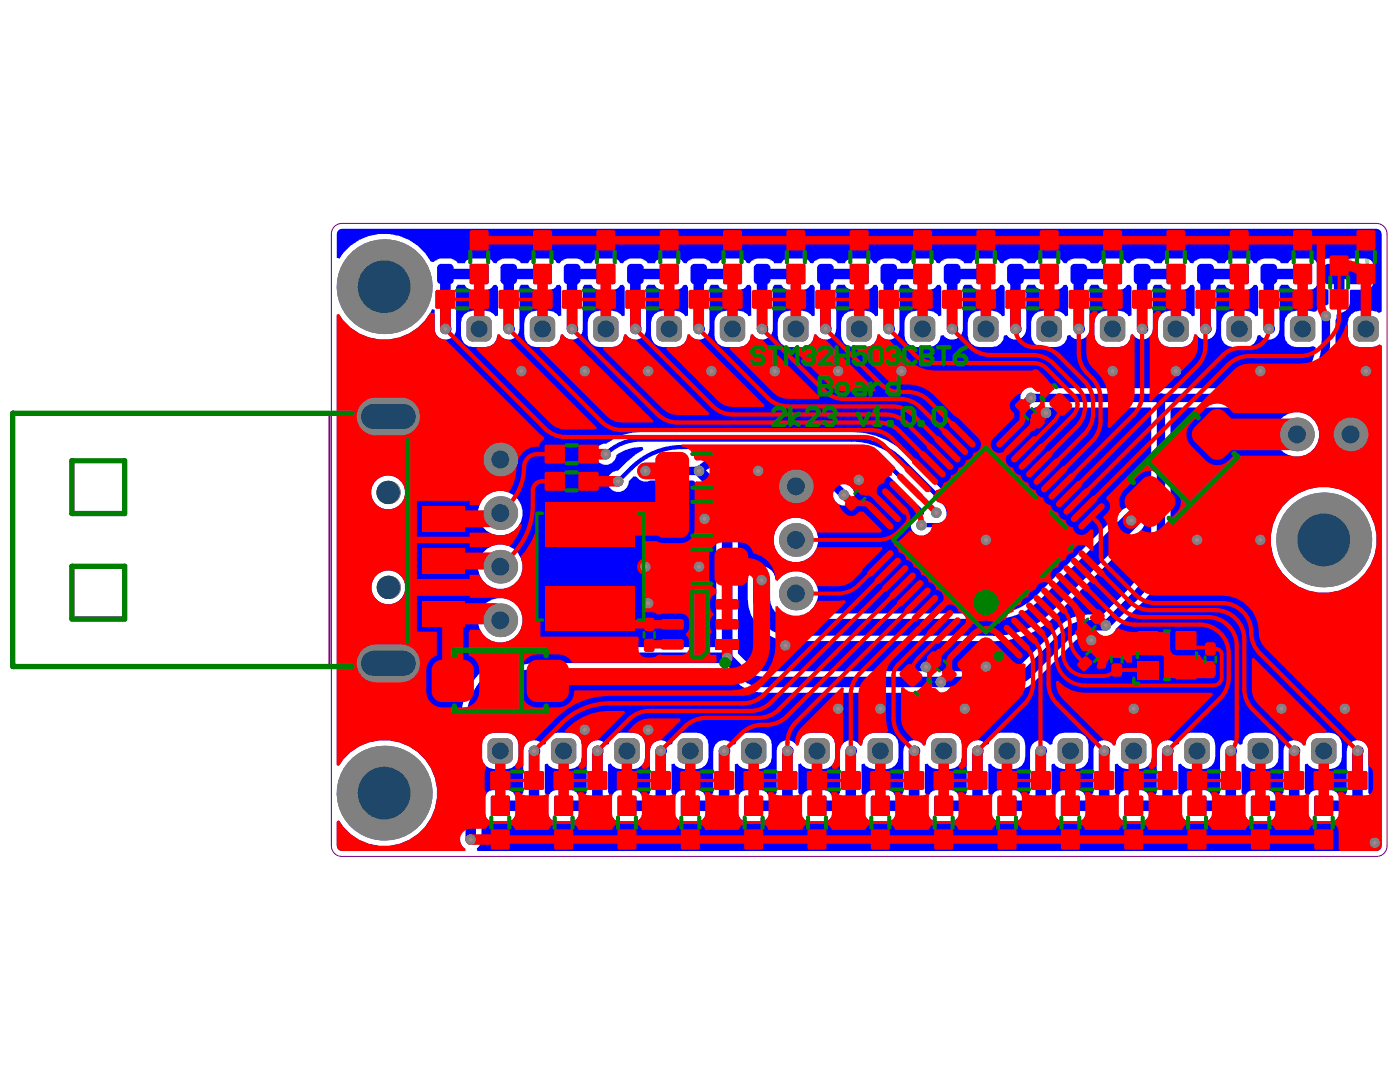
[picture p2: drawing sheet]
<svg xmlns="http://www.w3.org/2000/svg" width="279mm" height="216mm" viewBox="0 0 279 216" stroke-linecap="round" stroke-linejoin="round" font-family="sans-serif">
<g fill="none" stroke="#008000" stroke-width="2.1">
<circle cx="77.5" cy="98.3" r="1.05"/>
<circle cx="77.5" cy="117.2" r="1.05"/>
</g>
<circle cx="228.1" cy="136.1" r=".42" fill="none" stroke="#008000" stroke-width=".84"/>
<path d="M65.7 82.5v50.5" fill="none" stroke="#800080" stroke-width=".42"/>
<path d="M66.1 46.7v122.1M66.1 46.7a2.11 2.11 0 0 1 2.1-2.1h206.5a2.11 2.11 0 0 1 2.1 2.1v122.1a2.1 2.1 0 0 1-2.1 2.1h-206.5a2.11 2.11 0 0 1-2.1-2.1" fill="none" stroke="#800080" stroke-width=".2"/>
<g fill="#a6968d">
<circle cx="217.8" cy="127.8" r=".42"/>
<circle cx="156.7" cy="128.8" r=".42"/>
<circle cx="274.4" cy="168.2" r=".42"/>
<circle cx="129.3" cy="145.6" r=".42"/>
<circle cx="116.7" cy="145.6" r=".42"/>
<circle cx="175.7" cy="141.4" r=".42"/>
<circle cx="167.3" cy="141.4" r=".42"/>
<circle cx="268.4" cy="141.4" r=".42"/>
<circle cx="255.7" cy="141.4" r=".42"/>
<circle cx="272.6" cy="74.1" r=".42"/>
<circle cx="251.5" cy="74.1" r=".42"/>
<circle cx="234.7" cy="74.1" r=".42"/>
<circle cx="222" cy="74.1" r=".42"/>
<circle cx="179.9" cy="74.1" r=".42"/>
<circle cx="104.1" cy="74.1" r=".42"/>
<circle cx="116.7" cy="74.1" r=".42"/>
<circle cx="167.3" cy="74.1" r=".42"/>
<circle cx="154.6" cy="74.1" r=".42"/>
<circle cx="142" cy="74.1" r=".42"/>
<circle cx="129.3" cy="74.1" r=".42"/>
<circle cx="129.3" cy="120.4" r=".42"/>
<circle cx="196.8" cy="133" r=".42"/>
<circle cx="192.5" cy="141.4" r=".42"/>
<circle cx="226.3" cy="141.4" r=".42"/>
<circle cx="251.5" cy="107.7" r=".42"/>
<circle cx="238.9" cy="107.7" r=".42"/>
<circle cx="196.8" cy="107.7" r=".42"/>
<circle cx="264.6" cy="63.1" r=".42"/>
<circle cx="267.3" cy="60.3" r=".42"/>
<circle cx="93.9" cy="167.5" r=".42"/>
<circle cx="152" cy="115.8" r=".42"/>
<circle cx="225.7" cy="103.9" r=".42"/>
<circle cx="183.9" cy="104.8" r=".42"/>
<circle cx="186.9" cy="102.3" r=".42"/>
<circle cx="184.8" cy="133.1" r=".42"/>
<circle cx="187.8" cy="136.1" r=".42"/>
<circle cx="205.7" cy="79.4" r=".42"/>
<circle cx="208.7" cy="82.4" r=".42"/>
<circle cx="171.4" cy="95.8" r=".42"/>
<circle cx="168.4" cy="98.7" r=".42"/>
<circle cx="220.7" cy="124.8" r=".42"/>
<circle cx="123.4" cy="96" r=".42"/>
<circle cx="120.9" cy="90.6" r=".42"/>
<circle cx="145.1" cy="131.3" r=".42"/>
<circle cx="151.3" cy="94" r=".42"/>
<circle cx="128.8" cy="113.1" r=".42"/>
<circle cx="139.5" cy="113.1" r=".42"/>
<circle cx="140.6" cy="103.5" r=".42"/>
<circle cx="139.5" cy="94" r=".42"/>
<circle cx="128.8" cy="94" r=".42"/>
<circle cx="157.1" cy="149.8" r=".42"/>
<circle cx="144.5" cy="149.8" r=".42"/>
<circle cx="131.9" cy="149.8" r=".42"/>
<circle cx="207.7" cy="149.8" r=".42"/>
<circle cx="220.4" cy="149.8" r=".42"/>
<circle cx="233" cy="149.8" r=".42"/>
<circle cx="195.1" cy="149.8" r=".42"/>
<circle cx="258.3" cy="149.8" r=".42"/>
<circle cx="245.6" cy="149.8" r=".42"/>
<circle cx="182.4" cy="149.8" r=".42"/>
<circle cx="169.8" cy="149.8" r=".42"/>
<circle cx="106.6" cy="149.8" r=".42"/>
<circle cx="119.2" cy="149.8" r=".42"/>
<circle cx="270.9" cy="149.8" r=".42"/>
<circle cx="88.9" cy="65.6" r=".42"/>
<circle cx="101.5" cy="65.6" r=".42"/>
<circle cx="114.2" cy="65.6" r=".42"/>
<circle cx="126.8" cy="65.6" r=".42"/>
<circle cx="139.5" cy="65.6" r=".42"/>
<circle cx="152.1" cy="65.6" r=".42"/>
<circle cx="164.7" cy="65.6" r=".42"/>
<circle cx="177.4" cy="65.6" r=".42"/>
<circle cx="190" cy="65.6" r=".42"/>
<circle cx="202.7" cy="65.6" r=".42"/>
<circle cx="215.3" cy="65.6" r=".42"/>
<circle cx="227.9" cy="65.6" r=".42"/>
<circle cx="240.6" cy="65.6" r=".42"/>
<circle cx="253.2" cy="65.6" r=".42"/>
</g>
<g fill="none" stroke="#c0c073" stroke-width=".8">
<path d="M87.1 51v.6M90.7 51v.6M93.8 50.3v2.1M97.4 50.3v2.1M99.7 51v.6M103.3 51v.6M106.5 50.3v2.1M110.1 50.3v2.1M112.4 51v.6M116 51v.6M119.1 50.3v2.1M122.7 50.3v2.1"/>
<path d="M125 51v.6M128.6 51v.6M131.8 50.3v2.1M135.3 50.3v2.1M137.7 51v.6M141.2 51v.6M144.4 50.3v2.1M148 50.3v2.1M150.3 51v.6M153.9 51v.6M157 50.3v2.1M160.6 50.3v2.1"/>
<path d="M162.9 51v.6M166.5 51v.6M169.7 50.3v2.1M173.3 50.3v2.1M175.6 51v.6M179.2 51v.6M182.3 50.3v2.1M185.9 50.3v2.1M188.2 51v.6M191.8 51v.6M195 50.3v2.1M198.5 50.3v2.1"/>
<path d="M200.9 51v.6M204.4 51v.6M207.6 50.3v2.1M211.2 50.3v2.1M213.5 51v.6M217.1 51v.6M220.2 50.3v2.1M223.8 50.3v2.1M226.1 51v.6M229.7 51v.6M232.9 50.3v2.1M236.5 50.3v2.1"/>
<path d="M238.8 51v.6M242.4 51v.6M245.5 50.3v2.1M249.1 50.3v2.1M251.4 51v.6M255 51v.6M258.2 50.3v2.1M261.8 50.3v2.1M264.1 51v.6M267.7 51v.6M269.3 50.3v2.1M272.9 50.3v2.1"/>
<path d="M98.1 163.1v2.1M101.6 163.1v2.1M104.8 163.8v.7M108.4 163.8v.7M110.7 163.1v2.1M114.3 163.1v2.1M117.4 163.8v.7M121 163.8v.7M123.3 163.1v2.1M126.9 163.1v2.1M130.1 163.8v.7M133.7 163.8v.7"/>
<path d="M136 163.1v2.1M139.6 163.1v2.1M142.7 163.8v.7M146.3 163.8v.7M148.6 163.1v2.1M152.2 163.1v2.1M155.4 163.8v.7M158.9 163.8v.7M161.3 163.1v2.1M164.8 163.1v2.1M168 163.8v.7M171.6 163.8v.7"/>
<path d="M173.9 163.1v2.1M177.5 163.1v2.1M180.6 163.8v.7M184.2 163.8v.7M186.5 163.1v2.1M190.1 163.1v2.1M193.3 163.8v.7M196.9 163.8v.7M199.2 163.1v2.1M202.8 163.1v2.1M205.9 163.8v.7M209.5 163.8v.7"/>
<path d="M211.8 163.1v2.1M215.4 163.1v2.1M218.6 163.8v.7M222.1 163.8v.7M224.5 163.1v2.1M228 163.1v2.1M231.2 163.8v.7M234.8 163.8v.7M237.1 163.1v2.1M240.7 163.1v2.1M243.8 163.8v.7M247.4 163.8v.7"/>
<path d="M249.7 163.1v2.1M253.3 163.1v2.1M256.5 163.8v.7M260.1 163.8v.7M262.4 163.1v2.1M266 163.1v2.1M269.1 163.8v.7M272.7 163.8v.7"/>
</g>
<g fill="#00f">
<path d="M67.5 46l.7-.3h206.5a1.06 1.06 0 0 1 1 1v15.5l-.5 .3a6.3 6.3 0 0 0-4.8-.3l-.7 .5-.5 .8-.2 .9v2.5a2.36 2.36 0 0 0 2.3 2.4h2.6l.9-.2 .4-.3 .5 .3v99.7a1.05 1.05 0 0 1-1 1h-179.4l-.1-.5 .1-.1a2.27 2.27 0 0 0 .8-1.7v-15l.5-.2 .3 .5 .8 .5 .9 .2h2.5a2.36 2.36 0 0 0 2.4-2.4v-2.5l-.2-.9-.5-.8-.8-.5-.9-.2h-2.5l-.9 .2-.8 .5-.3 .4-.5-.1a16 16 0 0 1 1.2-7.7 11.1 11.1 0 0 1 10-6.1h36.9l2.5 2.5a8 8 0 0 0 5.6 2.3h48.7a7.9 7.9 0 0 0 5.5-2.3l8-8a3.4 3.4 0 0 1 2.5-1h3.9a2.17 2.17 0 0 0 1.8-1.4l5.2-5.2a19.5 19.5 0 0 0 5.7-13.8v-25.2h19.9a13 13 0 0 0 13-13v-4.4l.2-.4a.99 .99 0 0 1 1.2-1.2 2.19 2.19 0 0 0 1.5-2v-2.3l.2-.2 3.6-.1 .5-.3 .3-.5 .1-3.9a1.46 1.46 0 0 0-1.5-1.4h-3l-.6 .1-.4 .3h-.7a4 4 0 0 0-4.2 .1l-.3 .4h-.6l-.3-.5-.5-.3-.5-.1h-3.1a1.42 1.42 0 0 0-1.3 .9h-1.4l-.3-.4a4 4 0 0 0-4.4 0l-.2 .4h-.6l-.3-.5-.5-.3-.6-.1h-3a1.42 1.42 0 0 0-1.4 .9h-1.4l-.2-.4a4 4 0 0 0-4.4 0l-.3 .4h-.6l-.3-.5-.4-.3-.6-.1h-3a1.42 1.42 0 0 0-1.4 .9h-1.4l-.3-.4a4 4 0 0 0-4.3 0l-.3 .4h-.6l-.3-.5-.5-.3-.5-.1h-3.1a1.42 1.42 0 0 0-1.3 .9h-1.4l-.3-.4a4 4 0 0 0-4.4 0l-.3 .4h-.5l-.4-.5-.4-.3-.6-.1h-3a1.42 1.42 0 0 0-1.4 .9h-1.4l-.3-.4a4 4 0 0 0-4.3 0l-.3 .4h-.6l-.3-.5-.5-.3-.5-.1h-3.1a1.42 1.42 0 0 0-1.3 .9h-1.4l-.3-.4a4 4 0 0 0-4.4 0l-.3 .4h-.5l-.3-.5-.5-.3-.6-.1h-3a1.42 1.42 0 0 0-1.4 .9h-1.4l-.2-.4a4 4 0 0 0-4.4 0l-.3 .4h-.6l-.3-.5-.4-.3-.6-.1h-3a1.42 1.42 0 0 0-1.4 .9h-1.4l-.3-.4a4 4 0 0 0-4.4 0l-.2 .4h-.6l-.3-.5-.5-.3-.5-.1h-3.1a1.42 1.42 0 0 0-1.3 .9h-1.4l-.3-.4a4 4 0 0 0-4.4 0l-.3 .4h-.5l-.4-.5-.4-.3-.6-.1h-3a1.42 1.42 0 0 0-1.4 .9h-1.4l-.3-.4a4 4 0 0 0-4.3 0l-.3 .4h-.6l-.3-.5-.5-.3-.5-.1h-3.1a1.42 1.42 0 0 0-1.3 .9h-1.4l-.3-.4a4 4 0 0 0-4.4 0l-.3 .4h-.5l-.3-.5-.5-.3-.6-.1h-3a1.42 1.42 0 0 0-1.4 .9h-1.4l-.2-.4a4 4 0 0 0-4.4 0l-.3 .4h-.6l-.3-.5-.5-.3-.5-.1h-3a1.42 1.42 0 0 0-1.4 .9h-1.4l-.3-.4a4 4 0 0 0-4.4 0l-.2 .4h-.6l-.3-.5-.5-.3-.6-.1h-3a1.42 1.42 0 0 0-1.4 .9h-1.4l-.2-.4a4 4 0 0 0-4.4 0l-.1 .2-.6-.1a10.5 10.5 0 0 0-18.3-.6l-.5-.2v-4.7zM254.4 86.7a4.5 4.5 0 0 0 8.9 0 4.5 4.5 0 0 0-8.9 0zM253.6 107.7a10.6 10.6 0 0 0 21.2 0 10.6 10.6 0 0 0-21.2 0zM105.1 148.3a2.15 2.15 0 0 0-.7 1.5v8.4l-.3 .4h-1.4a1.42 1.42 0 0 0-1.3-.9h-3.1l-.5 .1-.5 .3-.3 .5-.1 .5v3.3a1.46 1.46 0 0 0 1.4 1.5l3.6-.1 .5-.3 .3-.6h1.4l.3 .4 .6 .5a4.3 4.3 0 0 0 3.8-.5l.3-.4 .5 .1 .3 .5 .5 .3 .6 .1h3a1.42 1.42 0 0 0 1.4-1h1.4l.2 .4a4 4 0 0 0 4.4 0l.3-.4 .6 .1 .3 .5 .4 .3 .6 .1h3a1.42 1.42 0 0 0 1.4-1h1.4l.3 .4a4 4 0 0 0 4.4 0l.2-.4 .6 .1 .3 .5 .5 .3 .5 .1h3.1a1.42 1.42 0 0 0 1.3-1h1.4l.3 .4a4 4 0 0 0 4.4 0l.3-.4 .5 .1 .4 .5 .4 .3 .6 .1h3a1.42 1.42 0 0 0 1.4-1h1.4l.3 .4a4 4 0 0 0 4.3 0l.3-.4 .6 .1 .3 .5 .5 .3 .5 .1h3.1a1.42 1.42 0 0 0 1.3-1h1.4l.3 .4a4 4 0 0 0 4.4 0l.3-.4 .5 .1 .3 .5 .5 .3 .6 .1h3a1.42 1.42 0 0 0 1.4-1h1.4l.2 .4a4 4 0 0 0 4.4 0l.3-.4 .6 .1 .3 .5 .5 .3 .5 .1h3a1.42 1.42 0 0 0 1.4-1h1.4l.3 .4a4 4 0 0 0 4.4 0l.2-.4 .6 .1 .3 .5 .5 .3 .6 .1h3a1.42 1.42 0 0 0 1.4-1h1.4l.2 .4a4 4 0 0 0 4.4 0l.3-.4 .5 .1 .4 .5 .4 .3 .6 .1h3a1.42 1.42 0 0 0 1.4-1h1.4l.3 .4a4 4 0 0 0 4.3 0l.3-.4 .6 .1 .3 .5 .5 .3 .5 .1h3.1a1.42 1.42 0 0 0 1.3-1h1.4l.3 .4a4 4 0 0 0 4.4 0l.3-.4 .5 .1 .3 .5 .5 .3 .6 .1h3a1.42 1.42 0 0 0 1.4-1h1.4l.3 .4a4 4 0 0 0 4.3 0l.3-.4 .6 .1 .3 .5 .5 .3 .5 .1h3.1a1.42 1.42 0 0 0 1.3-1h1.4l.3 .4a4 4 0 0 0 4.4 0l.2-.4 .6 .1 .3 .5 .5 .3 .6 .1h3a1.42 1.42 0 0 0 1.4-1h1.4l.2 .4a4 4 0 0 0 4.4 0 5 5 0 0 0 0-5.1v-8.4a2.15 2.15 0 0 0-2.2-2.1 2.15 2.15 0 0 0-2.1 2.1v8.4l-.3 .4h-1.4a1.42 1.42 0 0 0-1.4-.9h-3l-.6 .1-.5 .3-.3 .5h-.6l-.3-.4v-5.7l.6-.1 .2 .4 .8 .5 .9 .2h2.5l.9-.2 .8-.5 .5-.8 .2-.9v-2.5a2.36 2.36 0 0 0-2.4-2.4h-2.5l-.9 .2-.8 .5-.5 .8-.1 .8-.4 .1-.3-.1a2.14 2.14 0 0 0-2.3-.7 2.14 2.14 0 0 0-1.5 2v8.4l-.3 .4h-1.4a1.42 1.42 0 0 0-1.3-.9h-3.1l-.5 .1-.5 .3-.3 .5h-.6l-.3-.4v-5.7l.5-.1 .3 .4 .8 .5 .9 .2h2.5l.9-.2 .8-.5 .5-.8 .2-.9v-2.5a2.36 2.36 0 0 0-2.4-2.4h-2.5l-.9 .2-.8 .5-.5 .8-.2 .8-.3 .1-.3-.1a2.14 2.14 0 0 0-2.4-.7 2.14 2.14 0 0 0-1.4 2v8.4l-.3 .4h-1.4a1.42 1.42 0 0 0-1.4-.9h-3l-.6 .1-.5 .3-.3 .5h-.5l-.4-.4v-5.7l.6-.1 .3 .4 .7 .5 .9 .2h2.6l.9-.2 .7-.5 .5-.8 .2-.9v-2.5a2.36 2.36 0 0 0-2.3-2.4h-2.6l-.9 .2-.7 .5-.6 .8-.1 .8-.4 .1-.3-.1a2.14 2.14 0 0 0-2.3-.7 2.14 2.14 0 0 0-1.5 2v8.4l-.3 .4h-1.4a1.42 1.42 0 0 0-1.3-.9h-3.1l-.5 .1-.5 .3-.3 .5h-.6l-.3-.4v-5.7l.5-.1 .3 .4 .8 .5 .9 .2h2.5l.9-.2 .8-.5 .5-.8 .2-.9v-2.5a2.36 2.36 0 0 0-2.4-2.4h-2.5l-.9 .2-.8 .5-.5 .8-.2 .8-.3 .1-.3-.1a2.14 2.14 0 0 0-2.4-.7 2.14 2.14 0 0 0-1.4 2v8.4l-.3 .4h-1.4a1.42 1.42 0 0 0-1.4-.9h-3l-.6 .1-.4 .3-.4 .5h-.5l-.3-.4v-5.7l.5-.1 .3 .4 .7 .5 .9 .2h2.6l.9-.2 .7-.5 .6-.8 .1-.9v-2.5a2.36 2.36 0 0 0-2.3-2.4h-2.6l-.9 .2-.7 .5-.5 .8-.2 .8-.3 .1-.3-.1a2.14 2.14 0 0 0-2.4-.7 2.14 2.14 0 0 0-1.4 2v8.4l-.3 .4h-1.4a1.42 1.42 0 0 0-1.4-.9h-3l-.6 .1-.5 .3-.3 .5h-.6l-.3-.4v-5.7l.6-.1 .2 .4 .8 .5 .9 .2h2.5l.9-.2 .8-.5 .5-.8 .2-.9v-2.5a2.36 2.36 0 0 0-2.4-2.4h-2.5l-.9 .2-.8 .5-.5 .8-.1 .8-.4 .1-.3-.1a2.14 2.14 0 0 0-2.4-.7 2.14 2.14 0 0 0-1.4 2v8.4l-.3 .4h-1.4a1.42 1.42 0 0 0-1.4-.9h-3l-.5 .1-.5 .3-.3 .5h-.6l-.3-.4v-5.7l.5-.1 .3 .4 .8 .5 .9 .2h2.5l.9-.2 .8-.5 .5-.8 .2-.9v-2.5a2.36 2.36 0 0 0-2.4-2.4h-2.5l-.9 .2-.8 .5-.5 .8-.2 .8-.3 .1-.3-.1a2.14 2.14 0 0 0-2.4-.7 2.14 2.14 0 0 0-1.4 2v8.4l-.3 .4h-1.4a1.42 1.42 0 0 0-1.4-.9h-3l-.6 .1-.5 .3-.3 .5h-.5l-.4-.4v-5.7l.6-.1 .3 .4 .7 .5 .9 .2h2.6l.9-.2 .7-.5 .5-.8 .2-.9v-2.5a2.36 2.36 0 0 0-2.3-2.4h-2.6l-.9 .2-.7 .5-.6 .8-.1 .8-.4 .1-.3-.1a2.14 2.14 0 0 0-2.3-.7 2.14 2.14 0 0 0-1.5 2v8.4l-.3 .4h-1.4a1.42 1.42 0 0 0-1.3-.9h-3.1l-.5 .1-.5 .3-.3 .5h-.6l-.3-.4v-5.7l.5-.1 .3 .4 .8 .5 .9 .2h2.5l.9-.2 .8-.5 .5-.8 .2-.9v-2.5a2.36 2.36 0 0 0-2.4-2.4h-2.5l-.9 .2-.8 .5-.5 .8-.2 .8-.3 .1-.3-.1a2.14 2.14 0 0 0-2.4-.7 2.14 2.14 0 0 0-1.4 2v8.4l-.3 .4h-1.4a1.42 1.42 0 0 0-1.4-.9h-3l-.6 .1-.4 .3-.4 .5h-.5l-.3-.4v-5.7l.5-.1 .3 .4 .7 .5 .9 .2h2.6l.9-.2 .7-.5 .6-.8 .1-.9v-2.5a2.36 2.36 0 0 0-2.3-2.4h-2.6l-.9 .2-.7 .5-.5 .8-.2 .8-.3 .1-.4-.1a2.14 2.14 0 0 0-2.3-.7 2.14 2.14 0 0 0-1.4 2v8.4l-.4 .4h-1.4a1.42 1.42 0 0 0-1.3-.9h-3.1l-.5 .1-.5 .3-.3 .5h-.6l-.3-.4v-5.7l.6-.1 .2 .4 .8 .5 .9 .2h2.5l.9-.2 .8-.5 .5-.8 .2-.9v-2.5a2.36 2.36 0 0 0-2.4-2.4h-2.5l-.9 .2-.8 .5-.5 .8-.1 .8-.4 .1-.3-.1a2.14 2.14 0 0 0-2.4-.7 2.14 2.14 0 0 0-1.4 2v8.4l-.3 .4h-1.4a1.42 1.42 0 0 0-1.4-.9h-3l-.6 .1-.4 .3-.3 .5h-.6l-.3-.4v-5.7l.5-.1 .3 .4 .8 .5 .9 .2h2.5l.9-.2 .8-.5 .5-.8 .2-.9v-2.5a2.36 2.36 0 0 0-2.4-2.4h-2.5l-.9 .2-.8 .5-.5 .8-.2 .8-.3 .1-.3-.1a2.14 2.14 0 0 0-2.4-.7 2.14 2.14 0 0 0-1.4 2v8.4l-.3 .4h-1.4a1.42 1.42 0 0 0-1.4-.9h-3l-.6 .1-.5 .3-.3 .5h-.5l-.4-.4v-5.7l.6-.1 .2 .4 .8 .5 .9 .2h2.5l1-.2 .7-.5 .5-.8 .2-.9v-2.5a2.36 2.36 0 0 0-2.4-2.4h-2.5l-.9 .2-.8 .5-.5 .8-.1 .8-.4 .1-.3-.1a2.16 2.16 0 0 0-3.1-.2z"/>
<path d="M67.2 63l.5-.2 .8 1.1a10.5 10.5 0 0 0 17.7-2.2l.5 .1v3.8a2.15 2.15 0 0 0 2.2 2.2 2.15 2.15 0 0 0 2.1-2.2v-8.3l.3-.5h1.4a1.42 1.42 0 0 0 1.4 1h3l.6-.1 .5-.3 .3-.5 .6-.1 .3 .5v5.7l-.6 .1-.2-.4-.8-.5-.9-.2h-2.5l-.9 .2-.8 .5-.5 .8-.2 .9v2.5a2.36 2.36 0 0 0 2.4 2.4h2.5l.9-.2 .8-.5 .5-.8 .1-.8 .6-.1 .1 .1a2.13 2.13 0 0 0 2.4 .6 2.13 2.13 0 0 0 1.4-2v-8.3l.3-.5h1.4a1.42 1.42 0 0 0 1.4 1h3l.5-.1 .5-.3 .3-.5 .6-.1 .3 .5v5.7l-.5 .1-.3-.4-.8-.5-.9-.2h-2.5l-.9 .2-.8 .5-.5 .8-.2 .9v2.5a2.36 2.36 0 0 0 2.4 2.4h2.5l.9-.2 .8-.5 .5-.8 .2-.8 .5-.1 .1 .1a2.13 2.13 0 0 0 2.4 .6 2.13 2.13 0 0 0 1.4-2v-8.3l.3-.5h1.4a1.42 1.42 0 0 0 1.4 1h3l.6-.1 .5-.3 .3-.5 .5-.1 .4 .5v5.7l-.6 .1-.3-.4-.7-.5-.9-.2h-2.6l-.9 .2-.7 .5-.5 .8-.2 .9v2.5a2.36 2.36 0 0 0 2.3 2.4h2.6l.9-.2 .7-.5 .6-.8 .1-.8 .6-.1 .1 .1a2.13 2.13 0 0 0 2.3 .6 2.13 2.13 0 0 0 1.5-2v-8.3l.3-.5h1.4a1.42 1.42 0 0 0 1.3 1h3.1l.5-.1 .5-.3 .3-.5 .6-.1 .3 .5v5.7l-.5 .1-.3-.4-.8-.5-.9-.2h-2.5l-.9 .2-.8 .5-.5 .8-.2 .9v2.5a2.36 2.36 0 0 0 2.4 2.4h2.5l.9-.2 .8-.5 .5-.8 .2-.8 .5-.1 .1 .1a2.13 2.13 0 0 0 2.4 .6 2.13 2.13 0 0 0 1.4-2v-8.3l.3-.5h1.4a1.42 1.42 0 0 0 1.4 1h3l.6-.1 .4-.3 .4-.5 .5-.1 .3 .5v5.7l-.5 .1-.3-.4-.7-.5-.9-.2h-2.6l-.9 .2-.7 .5-.6 .8-.1 .9v2.5a2.36 2.36 0 0 0 2.3 2.4h2.6l.9-.2 .7-.5 .5-.8 .2-.8 .6-.1 .1 .1a2.13 2.13 0 0 0 2.3 .6 2.13 2.13 0 0 0 1.4-2v-8.3l.4-.5h1.4a1.42 1.42 0 0 0 1.3 1h3.1l.5-.1 .5-.3 .3-.5 .6-.1 .3 .5v5.7l-.6 .1-.2-.4-.8-.5-.9-.2h-2.5l-.9 .2-.8 .5-.5 .8-.2 .9v2.5a2.36 2.36 0 0 0 2.4 2.4h2.5l.9-.2 .8-.5 .5-.8 .1-.8 .6-.1 .1 .1a2.13 2.13 0 0 0 2.4 .6 2.13 2.13 0 0 0 1.4-2v-8.3l.3-.5h1.4a1.42 1.42 0 0 0 1.4 1h3l.6-.1 .4-.3 .3-.5 .6-.1 .3 .5v5.7l-.5 .1-.3-.4-.8-.5-.9-.2h-2.5l-.9 .2-.8 .5-.5 .8-.2 .9v2.5a2.36 2.36 0 0 0 2.4 2.4h2.5l.9-.2 .8-.5 .5-.8 .2-.8 .5-.1 .1 .1a2.13 2.13 0 0 0 2.4 .6 2.13 2.13 0 0 0 1.4-2v-8.3l.3-.5h1.4a1.42 1.42 0 0 0 1.4 1h3l.6-.1 .5-.3 .3-.5 .5-.1 .4 .5v5.7l-.6 .1-.2-.4-.8-.5-.9-.2h-2.5l-1 .2-.7 .5-.5 .8-.2 .9v2.5a2.36 2.36 0 0 0 2.4 2.4h2.5l.9-.2 .8-.5 .5-.8 .1-.8 .6-.1 .1 .1a2.14 2.14 0 0 0 2.3 .6 2.14 2.14 0 0 0 1.5-2v-8.3l.3-.5h1.4a1.42 1.42 0 0 0 1.3 1h3.1l.5-.1 .5-.3 .3-.5 .6-.1 .3 .5v5.7l-.5 .1-.3-.4-.8-.5-.9-.2h-2.5l-.9 .2-.8 .5-.5 .8-.2 .9v2.5a2.36 2.36 0 0 0 2.4 2.4h2.5l.9-.2 .8-.5 .5-.8 .2-.8 .5-.1 .1 .1a2.13 2.13 0 0 0 2.4 .6 2.13 2.13 0 0 0 1.4-2v-8.3l.3-.5h1.4a1.42 1.42 0 0 0 1.4 1h3l.6-.1 .4-.3 .4-.5 .5-.1 .3 .5v5.7l-.5 .1-.3-.4-.7-.5-.9-.2h-2.6l-.9 .2-.7 .5-.5 .8-.2 .9v2.5a2.36 2.36 0 0 0 2.3 2.4h2.6l.9-.2 .7-.5 .5-.8 .2-.8 .6-.1 .1 .1a2.13 2.13 0 0 0 2.3 .6 2.13 2.13 0 0 0 1.4-2v-8.3l.4-.5h1.4a1.42 1.42 0 0 0 1.3 1h3.1l.5-.1 .5-.3 .3-.5 .6-.1 .3 .5v5.7l-.5 .1-.3-.4-.8-.5-.9-.2h-2.5l-.9 .2-.8 .5-.5 .8-.2 .9v2.5a2.36 2.36 0 0 0 2.4 2.4h2.5l.9-.2 .8-.5 .5-.8 .1-.8 .6-.1 .1 .1a2.13 2.13 0 0 0 2.4 .6 2.13 2.13 0 0 0 1.4-2v-8.3l.3-.5h1.4a1.42 1.42 0 0 0 1.4 1h3l.6-.1 .4-.3 .3-.5 .6-.1 .3 .5v5.7l-.5 .1-.3-.4-.7-.5-1-.2h-2.5l-.9 .2-.8 .5-.5 .8-.1 .9v2.5a2.36 2.36 0 0 0 2.3 2.4h2.5l1-.2 .7-.5 .5-.8 .2-.8 .5-.1 .1 .1a2.13 2.13 0 0 0 2.4 .6 2.13 2.13 0 0 0 1.4-2v-8.3l.3-.5h1.4a1.42 1.42 0 0 0 1.4 1h3l.6-.1 .5-.3 .3-.5 .6-.1 .3 .5v5.7l-.6 .1-.2-.4-.8-.5-.9-.2h-2.5l-.9 .2-.8 .5-.5 .8-.2 .9v2.5a2.36 2.36 0 0 0 2.4 2.4h2.5l.9-.2 .8-.5 .5-.8 .1-.8 .6-.1 .1 .1a2.13 2.13 0 0 0 2.4 .6 2.13 2.13 0 0 0 1.4-2v-8.3l.3-.5h1.4a1.42 1.42 0 0 0 1.3 1h3.1l.5-.1 .5-.3 .3-.5 .6-.1 .3 .4 .6 .5 .8 .1v2.7v.3l-.4 .2a1.93 1.93 0 0 0-2 1.1l-.5 .1-1-.2h-2.5a2.36 2.36 0 0 0-2.4 2.4v2.5l.2 .9 .5 .8 .8 .5a10.6 10.6 0 0 0 4.4 0l.4 .2-.1 .8a9.1 9.1 0 0 1-9 7.4h-46.9a2.12 2.12 0 0 0-3 1.9 2.12 2.12 0 0 0 3 1.9h23.1v25.2a15.3 15.3 0 0 1-4.5 11.1l-5.1 5h-3.1a8 8 0 0 0-5.6 2.3l-7.9 8a3.4 3.4 0 0 1-2.6 1h-48.6a3.4 3.4 0 0 1-2.5-1l-2.5-2.5v-28.4a8 8 0 0 0-2.4-5.6l-2-2 .1-.6a6.6 6.6 0 0 1 3.1-.6h12.4a3.7 3.7 0 0 1 2.7 1.1l5.2 5.2 .2 .4a2.13 2.13 0 0 0 3.5 .2 2.13 2.13 0 0 0-.9-3.3l-5.7-5.6 .2-.5h4.1a12.7 12.7 0 0 1 9.4 4.1l7.3 7.2-.2 .6a2.14 2.14 0 0 0-2.5 2.7 2.14 2.14 0 0 0 3.6 1h1.8a3.9 3.9 0 0 0 3-6.1l-.8-1-8.3-8.4a15.7 15.7 0 0 0-11.2-4.6h-41.9a11.4 11.4 0 0 0-7 2.3 2.13 2.13 0 0 0-2.2 2 2.13 2.13 0 0 0 1.9 2.3 2.13 2.13 0 0 0 2.3-2 8.2 8.2 0 0 1 5.2-1.6l.2 .5-1.6 1-1.9 1.6-1.6 1.6h-.4a2.14 2.14 0 0 0-1.7 2.4 2.14 2.14 0 0 0 2.2 1.9 2.14 2.14 0 0 0 2.1-2.1l1-1.1 .5 .1a2.07 2.07 0 0 0 2.6 .8h8.8l3.5 3.5a3.4 3.4 0 0 1 1.1 2.6v27.1h-35.7a15.5 15.5 0 0 0-15.5 15.5v23.1a2.24 2.24 0 0 0 .9 1.6l-.1 .5h-24.4a1.04 1.04 0 0 1-1-1v-4.8l.5-.1a10.6 10.6 0 0 0 15.9 2.4 10.6 10.6 0 0 0 0-16 10.6 10.6 0 0 0-15.9 2.4l-.5-.2zM74.1 98.3a3.4 3.4 0 0 0 6.8 0 3.4 3.4 0 0 0-6.8 0zM95.4 102.4a4.5 4.5 0 0 0 8.9 0 4.5 4.5 0 0 0-8.9 0zM154.4 107.7a4.5 4.5 0 0 0 8.9 0 4.5 4.5 0 0 0-8.9 0zM95.4 113.1a4.5 4.5 0 0 0 8.9 0 4.5 4.5 0 0 0-8.9 0zM74.1 117.2a3.4 3.4 0 0 0 6.8 0 3.4 3.4 0 0 0-6.8 0zM150 113.8l-.7 1.2-.1 4.4a8.5 8.5 0 0 0 8.6 8.5h40.2a16.8 16.8 0 0 0 12.9-5.3l16.8-16.8a2.76 2.76 0 0 0 0-3.9 2.76 2.76 0 0 0-3.9 0l-17.2 17.1a11.4 11.4 0 0 1-8.1 3.4h-36.7l-.2-.5a4.5 4.5 0 0 0 .3-6.7 4.5 4.5 0 0 0-6.6 .6l-.6-.2a2.75 2.75 0 0 0-1.7-2.4 2.75 2.75 0 0 0-3 .6zM95.4 123.8a4.5 4.5 0 0 0 8.9 0 4.5 4.5 0 0 0-8.9 0z"/>
</g>
<path d="M253.5 79.4h-21.8v27.1M264.6 63.1v5.2" fill="none" stroke="#00f" stroke-width="1.7"/>
<path d="M265.9 54.7h5.2M267.3 54.9v5.4" fill="none" stroke="#00f" stroke-width="2.1"/>
<g fill="#00f">
<circle cx="231.7" cy="106.5" r=".84"/>
<circle cx="231.7" cy="79.4" r=".84"/>
</g>
<path d="M205.7 79.4h26M128.8 94h10.7M226.5 118.9l-5.8 5.9" fill="none" stroke="#00f" stroke-width="1.7"/>
<path d="M139.5 94l3.9 3.9M145.1 102v29.3M107.3 131.3h37.8M145.1 131.3l3.1 3.1M152.3 136.1h48.6M212.9 126.5l-7.9 7.9M217 124.8h3.7M93.9 144.6v22.9" fill="none" stroke="#00f" stroke-width="2.1"/>
<circle cx="139.5" cy="94" r="1.05" fill="#00f"/>
<path d="M146.1 91.2h12.4M162.6 92.9l5.8 5.8" fill="none" stroke="#00f" stroke-width="1.7"/>
<path d="M126 93.4l-2.6 2.6M128 87.7h41.9M136.1 89.2h31.7M177.9 93.4l9 8.9M180 91.9l8.4 8.3M183.9 104.8h3.3" fill="none" stroke="#00f" stroke-width=".84"/>
<path d="M152 115.8v3.6M225.7 103.9l-17.1 17.1M157.8 125.2h40.7" fill="none" stroke="#00f" stroke-width="3.4"/>
<path d="M175.7 160.8h6.7" fill="none" stroke="#00f" stroke-width="2.1"/>
<circle cx="245.6" cy="149.8" r="1.05" fill="#00f"/>
<path d="M131.9 149.8v11h-6.8M112.5 160.8h6.7" fill="none" stroke="#00f" stroke-width="2.1"/>
<g fill="#00f">
<circle cx="119.2" cy="149.8" r="1.05"/>
<circle cx="131.9" cy="149.8" r="1.05"/>
</g>
<path d="M144.5 149.8v11h-6.7M157.1 149.8v11h-6.7M169.8 149.8v11h-6.8" fill="none" stroke="#00f" stroke-width="2.1"/>
<g fill="#00f">
<circle cx="157.1" cy="149.8" r="1.05"/>
<circle cx="144.5" cy="149.8" r="1.05"/>
</g>
<path d="M106.6 149.8v11h-6.8" fill="none" stroke="#00f" stroke-width="2.1"/>
<circle cx="106.6" cy="149.8" r="1.05" fill="#00f"/>
<path d="M119.2 149.8v11M238.9 160.8h6.7M251.5 160.8h6.8" fill="none" stroke="#00f" stroke-width="2.1"/>
<circle cx="258.3" cy="149.8" r="1.05" fill="#00f"/>
<path d="M270.9 149.8v11" fill="none" stroke="#00f" stroke-width="2.1"/>
<circle cx="270.9" cy="149.8" r="1.05" fill="#00f"/>
<path d="M182.4 149.8v11M245.6 149.8v11M258.3 149.8v11M264.2 160.8h6.7" fill="none" stroke="#00f" stroke-width="2.1"/>
<g fill="#00f">
<circle cx="182.4" cy="149.8" r="1.05"/>
<circle cx="169.8" cy="149.8" r="1.05"/>
<circle cx="195.1" cy="149.8" r="1.05"/>
</g>
<path d="M195.1 149.8v11h-6.8M220.4 149.8v11" fill="none" stroke="#00f" stroke-width="2.1"/>
<g fill="#00f">
<circle cx="207.7" cy="149.8" r="1.05"/>
<circle cx="220.4" cy="149.8" r="1.05"/>
</g>
<path d="M207.7 149.8v11h-6.7M233 149.8v11M213.6 160.8h6.8" fill="none" stroke="#00f" stroke-width="2.1"/>
<circle cx="233" cy="149.8" r="1.05" fill="#00f"/>
<path d="M226.3 160.8h6.7" fill="none" stroke="#00f" stroke-width="2.1"/>
<circle cx="88.9" cy="65.6" r="1.05" fill="#00f"/>
<path d="M95.6 54.7h-6.7v10.9" fill="none" stroke="#00f" stroke-width="2.1"/>
<circle cx="101.5" cy="65.6" r="1.05" fill="#00f"/>
<path d="M108.3 54.7h-6.8v10.9" fill="none" stroke="#00f" stroke-width="2.1"/>
<circle cx="114.2" cy="65.6" r="1.05" fill="#00f"/>
<path d="M120.9 54.7h-6.7v10.9" fill="none" stroke="#00f" stroke-width="2.1"/>
<circle cx="126.8" cy="65.6" r="1.05" fill="#00f"/>
<path d="M133.6 54.7h-6.8v10.9" fill="none" stroke="#00f" stroke-width="2.1"/>
<circle cx="139.4" cy="65.6" r="1.05" fill="#00f"/>
<path d="M146.2 54.7h-6.8v10.9" fill="none" stroke="#00f" stroke-width="2.1"/>
<circle cx="152.1" cy="65.6" r="1.05" fill="#00f"/>
<path d="M158.8 54.7h-6.7v10.9" fill="none" stroke="#00f" stroke-width="2.1"/>
<circle cx="164.7" cy="65.6" r="1.05" fill="#00f"/>
<path d="M171.5 54.7h-6.8v10.9" fill="none" stroke="#00f" stroke-width="2.1"/>
<circle cx="177.4" cy="65.6" r="1.05" fill="#00f"/>
<path d="M184.1 54.7h-6.7v10.9" fill="none" stroke="#00f" stroke-width="2.1"/>
<circle cx="190" cy="65.6" r="1.05" fill="#00f"/>
<path d="M196.8 54.7h-6.8v10.9" fill="none" stroke="#00f" stroke-width="2.1"/>
<circle cx="202.7" cy="65.6" r="1.05" fill="#00f"/>
<path d="M209.4 54.7h-6.7v10.9" fill="none" stroke="#00f" stroke-width="2.1"/>
<circle cx="215.3" cy="65.6" r="1.05" fill="#00f"/>
<path d="M222 54.7h-6.7v10.9" fill="none" stroke="#00f" stroke-width="2.1"/>
<circle cx="227.9" cy="65.6" r="1.05" fill="#00f"/>
<path d="M234.7 54.7h-6.8v10.9" fill="none" stroke="#00f" stroke-width="2.1"/>
<circle cx="240.6" cy="65.6" r="1.05" fill="#00f"/>
<path d="M247.3 54.7h-6.7v10.9" fill="none" stroke="#00f" stroke-width="2.1"/>
<circle cx="253.2" cy="65.6" r="1.05" fill="#00f"/>
<path d="M260 54.7h-6.8v10.9M143.4 97.9l1.1 1.6 .5 1.2 .1 1.3M107.3 131.3a13.3 13.3 0 0 0-13.4 13.3M148.2 134.4l1.6 1.1 1.2 .4 1.3 .2M205 134.4l-1.6 1.1-1.2 .4-1.3 .2M217 124.8l-1.3 .1-1.2 .4-1.6 1.2" fill="none" stroke="#00f" stroke-width="2.1"/>
<path d="M264.6 68.3a11.1 11.1 0 0 1-11.1 11.1M146.1 91.2a9.4 9.4 0 0 0-6.6 2.8M158.5 91.2l1.3 .2 1.2 .4 1.6 1.1M231.7 106.5a17.6 17.6 0 0 1-5.2 12.4" fill="none" stroke="#00f" stroke-width="1.7"/>
<path d="M128 87.7a10 10 0 0 0-7.1 2.9M136.1 89.2a14.3 14.3 0 0 0-10.1 4.2M167.8 89.2a14.3 14.3 0 0 1 10.1 4.2M169.9 87.7a14.3 14.3 0 0 1 10.1 4.2M188.4 100.2a2.61 2.61 0 0 1-.6 4.5l-.6 .1" fill="none" stroke="#00f" stroke-width=".84"/>
<path d="M152 119.4a5.8 5.8 0 0 0 5.8 5.8M208.6 121a14.3 14.3 0 0 1-10.1 4.2" fill="none" stroke="#00f" stroke-width="3.4"/>
<circle cx="217.8" cy="127.8" r="1.05" fill="#808080"/>
<circle cx="217.8" cy="127.8" r=".42" fill="#a6968d"/>
<circle cx="156.7" cy="128.8" r="1.05" fill="#808080"/>
<circle cx="156.7" cy="128.8" r=".42" fill="#a6968d"/>
<circle cx="274.4" cy="168.2" r="1.05" fill="#808080"/>
<circle cx="274.4" cy="168.2" r=".42" fill="#a6968d"/>
<circle cx="129.3" cy="145.6" r="1.05" fill="#808080"/>
<circle cx="129.3" cy="145.6" r=".42" fill="#a6968d"/>
<circle cx="116.7" cy="145.6" r="1.05" fill="#808080"/>
<circle cx="116.7" cy="145.6" r=".42" fill="#a6968d"/>
<circle cx="175.7" cy="141.4" r="1.05" fill="#808080"/>
<circle cx="175.7" cy="141.4" r=".42" fill="#a6968d"/>
<circle cx="167.3" cy="141.4" r="1.05" fill="#808080"/>
<circle cx="167.3" cy="141.4" r=".42" fill="#a6968d"/>
<circle cx="268.4" cy="141.4" r="1.05" fill="#808080"/>
<circle cx="268.4" cy="141.4" r=".42" fill="#a6968d"/>
<circle cx="255.7" cy="141.4" r="1.05" fill="#808080"/>
<circle cx="255.7" cy="141.4" r=".42" fill="#a6968d"/>
<circle cx="272.6" cy="74.1" r="1.05" fill="#808080"/>
<circle cx="272.6" cy="74.1" r=".42" fill="#a6968d"/>
<circle cx="251.5" cy="74.1" r="1.05" fill="#808080"/>
<circle cx="251.5" cy="74.1" r=".42" fill="#a6968d"/>
<circle cx="234.7" cy="74.1" r="1.05" fill="#808080"/>
<circle cx="234.7" cy="74.1" r=".42" fill="#a6968d"/>
<circle cx="222" cy="74.1" r="1.05" fill="#808080"/>
<circle cx="222" cy="74.1" r=".42" fill="#a6968d"/>
<circle cx="179.9" cy="74.1" r="1.05" fill="#808080"/>
<circle cx="179.9" cy="74.1" r=".42" fill="#a6968d"/>
<circle cx="104.1" cy="74.1" r="1.05" fill="#808080"/>
<circle cx="104.1" cy="74.1" r=".42" fill="#a6968d"/>
<circle cx="116.7" cy="74.1" r="1.05" fill="#808080"/>
<circle cx="116.7" cy="74.1" r=".42" fill="#a6968d"/>
<circle cx="167.3" cy="74.1" r="1.05" fill="#808080"/>
<circle cx="167.3" cy="74.1" r=".42" fill="#a6968d"/>
<circle cx="154.6" cy="74.1" r="1.05" fill="#808080"/>
<circle cx="154.6" cy="74.1" r=".42" fill="#a6968d"/>
<circle cx="142" cy="74.1" r="1.05" fill="#808080"/>
<circle cx="142" cy="74.1" r=".42" fill="#a6968d"/>
<circle cx="129.3" cy="74.1" r="1.05" fill="#808080"/>
<circle cx="129.3" cy="74.1" r=".42" fill="#a6968d"/>
<circle cx="129.3" cy="120.4" r="1.05" fill="#808080"/>
<circle cx="129.3" cy="120.4" r=".42" fill="#a6968d"/>
<circle cx="196.8" cy="133" r="1.05" fill="#808080"/>
<circle cx="196.8" cy="133" r=".42" fill="#a6968d"/>
<circle cx="192.5" cy="141.4" r="1.05" fill="#808080"/>
<circle cx="192.5" cy="141.4" r=".42" fill="#a6968d"/>
<circle cx="226.3" cy="141.4" r="1.05" fill="#808080"/>
<circle cx="226.3" cy="141.4" r=".42" fill="#a6968d"/>
<circle cx="251.5" cy="107.7" r="1.05" fill="#808080"/>
<circle cx="251.5" cy="107.7" r=".42" fill="#a6968d"/>
<circle cx="238.9" cy="107.7" r="1.05" fill="#808080"/>
<circle cx="238.9" cy="107.7" r=".42" fill="#a6968d"/>
<circle cx="196.8" cy="107.7" r="1.05" fill="#808080"/>
<circle cx="196.8" cy="107.7" r=".42" fill="#a6968d"/>
<circle cx="264.6" cy="63.1" r="1.05" fill="#808080"/>
<circle cx="264.6" cy="63.1" r=".42" fill="#a6968d"/>
<circle cx="267.3" cy="60.3" r="1.05" fill="#808080"/>
<circle cx="267.3" cy="60.3" r=".42" fill="#a6968d"/>
<circle cx="93.9" cy="167.5" r="1.05" fill="#808080"/>
<circle cx="93.9" cy="167.5" r=".42" fill="#a6968d"/>
<circle cx="152" cy="115.8" r="1.05" fill="#808080"/>
<circle cx="152" cy="115.8" r=".42" fill="#a6968d"/>
<circle cx="225.7" cy="103.9" r="1.05" fill="#808080"/>
<circle cx="225.7" cy="103.9" r=".42" fill="#a6968d"/>
<circle cx="183.9" cy="104.8" r="1.05" fill="#808080"/>
<circle cx="183.9" cy="104.8" r=".42" fill="#a6968d"/>
<circle cx="186.9" cy="102.3" r="1.05" fill="#808080"/>
<circle cx="186.9" cy="102.3" r=".42" fill="#a6968d"/>
<circle cx="184.8" cy="133.1" r="1.05" fill="#808080"/>
<circle cx="184.8" cy="133.1" r=".42" fill="#a6968d"/>
<circle cx="187.8" cy="136.1" r="1.05" fill="#808080"/>
<circle cx="187.8" cy="136.1" r=".42" fill="#a6968d"/>
<circle cx="205.7" cy="79.4" r="1.05" fill="#808080"/>
<circle cx="205.7" cy="79.4" r=".42" fill="#a6968d"/>
<circle cx="208.7" cy="82.4" r="1.05" fill="#808080"/>
<circle cx="208.7" cy="82.4" r=".42" fill="#a6968d"/>
<circle cx="171.4" cy="95.8" r="1.05" fill="#808080"/>
<circle cx="171.4" cy="95.8" r=".42" fill="#a6968d"/>
<circle cx="168.4" cy="98.7" r="1.05" fill="#808080"/>
<circle cx="168.4" cy="98.7" r=".42" fill="#a6968d"/>
<circle cx="220.7" cy="124.8" r="1.05" fill="#808080"/>
<circle cx="220.7" cy="124.8" r=".42" fill="#a6968d"/>
<circle cx="123.4" cy="96" r="1.05" fill="#808080"/>
<circle cx="123.4" cy="96" r=".42" fill="#a6968d"/>
<circle cx="120.9" cy="90.6" r="1.05" fill="#808080"/>
<circle cx="120.9" cy="90.6" r=".42" fill="#a6968d"/>
<circle cx="145.1" cy="131.3" r="1.05" fill="#808080"/>
<circle cx="145.1" cy="131.3" r=".42" fill="#a6968d"/>
<circle cx="151.3" cy="94" r="1.05" fill="#808080"/>
<circle cx="151.3" cy="94" r=".42" fill="#a6968d"/>
<circle cx="128.8" cy="113.1" r="1.05" fill="#808080"/>
<circle cx="128.8" cy="113.1" r=".42" fill="#a6968d"/>
<circle cx="139.5" cy="113.1" r="1.05" fill="#808080"/>
<circle cx="139.5" cy="113.1" r=".42" fill="#a6968d"/>
<circle cx="140.6" cy="103.5" r="1.05" fill="#808080"/>
<circle cx="140.6" cy="103.5" r=".42" fill="#a6968d"/>
<circle cx="139.5" cy="94" r="1.05" fill="#808080"/>
<circle cx="139.5" cy="94" r=".42" fill="#a6968d"/>
<circle cx="128.8" cy="94" r="1.05" fill="#808080"/>
<circle cx="128.8" cy="94" r=".42" fill="#a6968d"/>
<circle cx="157.1" cy="149.8" r="1.05" fill="#808080"/>
<circle cx="157.1" cy="149.8" r=".42" fill="#a6968d"/>
<circle cx="144.5" cy="149.8" r="1.05" fill="#808080"/>
<circle cx="144.5" cy="149.8" r=".42" fill="#a6968d"/>
<circle cx="131.9" cy="149.8" r="1.05" fill="#808080"/>
<circle cx="131.9" cy="149.8" r=".42" fill="#a6968d"/>
<circle cx="207.7" cy="149.8" r="1.05" fill="#808080"/>
<circle cx="207.7" cy="149.8" r=".42" fill="#a6968d"/>
<circle cx="220.4" cy="149.8" r="1.05" fill="#808080"/>
<circle cx="220.4" cy="149.8" r=".42" fill="#a6968d"/>
<circle cx="233" cy="149.8" r="1.05" fill="#808080"/>
<circle cx="233" cy="149.8" r=".42" fill="#a6968d"/>
<circle cx="195.1" cy="149.8" r="1.05" fill="#808080"/>
<circle cx="195.1" cy="149.8" r=".42" fill="#a6968d"/>
<circle cx="258.3" cy="149.8" r="1.05" fill="#808080"/>
<circle cx="258.3" cy="149.8" r=".42" fill="#a6968d"/>
<circle cx="245.6" cy="149.8" r="1.05" fill="#808080"/>
<circle cx="245.6" cy="149.8" r=".42" fill="#a6968d"/>
<circle cx="182.4" cy="149.8" r="1.05" fill="#808080"/>
<circle cx="182.4" cy="149.8" r=".42" fill="#a6968d"/>
<circle cx="169.8" cy="149.8" r="1.05" fill="#808080"/>
<circle cx="169.8" cy="149.8" r=".42" fill="#a6968d"/>
<circle cx="106.6" cy="149.8" r="1.05" fill="#808080"/>
<circle cx="106.6" cy="149.8" r=".42" fill="#a6968d"/>
<circle cx="119.2" cy="149.8" r="1.05" fill="#808080"/>
<circle cx="119.2" cy="149.8" r=".42" fill="#a6968d"/>
<circle cx="270.9" cy="149.8" r="1.05" fill="#808080"/>
<circle cx="270.9" cy="149.8" r=".42" fill="#a6968d"/>
<circle cx="88.9" cy="65.6" r="1.05" fill="#808080"/>
<circle cx="88.9" cy="65.6" r=".42" fill="#a6968d"/>
<circle cx="101.5" cy="65.6" r="1.05" fill="#808080"/>
<circle cx="101.5" cy="65.6" r=".42" fill="#a6968d"/>
<circle cx="114.2" cy="65.6" r="1.05" fill="#808080"/>
<circle cx="114.2" cy="65.6" r=".42" fill="#a6968d"/>
<circle cx="126.8" cy="65.6" r="1.05" fill="#808080"/>
<circle cx="126.8" cy="65.6" r=".42" fill="#a6968d"/>
<circle cx="139.5" cy="65.6" r="1.05" fill="#808080"/>
<circle cx="139.5" cy="65.6" r=".42" fill="#a6968d"/>
<circle cx="152.1" cy="65.6" r="1.05" fill="#808080"/>
<circle cx="152.1" cy="65.6" r=".42" fill="#a6968d"/>
<circle cx="164.7" cy="65.6" r="1.05" fill="#808080"/>
<circle cx="164.7" cy="65.6" r=".42" fill="#a6968d"/>
<circle cx="177.4" cy="65.6" r="1.05" fill="#808080"/>
<circle cx="177.4" cy="65.6" r=".42" fill="#a6968d"/>
<circle cx="190" cy="65.6" r="1.05" fill="#808080"/>
<circle cx="190" cy="65.6" r=".42" fill="#a6968d"/>
<circle cx="202.7" cy="65.6" r="1.05" fill="#808080"/>
<circle cx="202.7" cy="65.6" r=".42" fill="#a6968d"/>
<circle cx="215.3" cy="65.6" r="1.05" fill="#808080"/>
<circle cx="215.3" cy="65.6" r=".42" fill="#a6968d"/>
<circle cx="227.9" cy="65.6" r="1.05" fill="#808080"/>
<circle cx="227.9" cy="65.6" r=".42" fill="#a6968d"/>
<circle cx="240.6" cy="65.6" r="1.05" fill="#808080"/>
<circle cx="240.6" cy="65.6" r=".42" fill="#a6968d"/>
<circle cx="253.2" cy="65.6" r="1.05" fill="#808080"/>
<circle cx="253.2" cy="65.6" r=".42" fill="#a6968d"/>
<circle cx="76.7" cy="158.3" r="9.5" fill="#808080"/>
<circle cx="76.7" cy="158.3" r="5.3" fill="#1f4769"/>
<path d="M75 132.4h5" fill="none" stroke="#808080" stroke-width="7.6"/>
<path d="M74.6 132.4h5.9" fill="none" stroke="#1f4769" stroke-width="5"/>
<circle cx="77.5" cy="117.2" r="2.31" fill="#808080"/>
<circle cx="77.5" cy="117.2" r="2.32" fill="#1f4769"/>
<circle cx="99.8" cy="113.1" r="3.4" fill="#808080"/>
<circle cx="99.8" cy="113.1" r="1.79" fill="#1f4769"/>
<circle cx="99.8" cy="123.8" r="3.4" fill="#808080"/>
<circle cx="99.8" cy="123.8" r="1.79" fill="#1f4769"/>
<path d="M97.3 148.6l1.3-1.3h2.5l1.3 1.3v2.5l-1.3 1.3h-2.5l-1.3-1.3z" fill-rule="evenodd" fill="#808080"/>
<g fill="#808080">
<path d="M97.6 147.8l.6-.4 .4-.1v1.3h-1.3z"/>
<path d="M97.3 151.1h1.3v1.3a1.26 1.26 0 0 1-1.3-1.3z"/>
<path d="M101.1 151.1h1.3a1.26 1.26 0 0 1-1.3 1.3z"/>
<path d="M101.1 147.3a1.26 1.26 0 0 1 1.3 1.3h-1.3z"/>
</g>
<circle cx="99.8" cy="149.8" r="1.69" fill="#1f4769"/>
<path d="M110 148.6l1.2-1.3h2.5l1.3 1.3v2.5l-1.3 1.3h-2.5l-1.2-1.3z" fill-rule="evenodd" fill="#808080"/>
<g fill="#808080">
<path d="M110.2 147.8l.6-.4 .4-.1v1.3h-1.2z"/>
<path d="M110 151.1h1.2v1.3a1.26 1.26 0 0 1-1.2-1.3z"/>
<path d="M113.7 151.1h1.3a1.26 1.26 0 0 1-1.3 1.3z"/>
<path d="M113.7 147.3a1.26 1.26 0 0 1 1.3 1.3h-1.3z"/>
</g>
<circle cx="112.5" cy="149.8" r="1.69" fill="#1f4769"/>
<path d="M122.6 148.6l1.3-1.3h2.5l1.3 1.3v2.5l-1.3 1.3h-2.5l-1.3-1.3z" fill-rule="evenodd" fill="#808080"/>
<g fill="#808080">
<path d="M122.8 147.8l.7-.4 .4-.1v1.3h-1.3z"/>
<path d="M122.6 151.1h1.3v1.3a1.26 1.26 0 0 1-1.3-1.3z"/>
<path d="M126.4 151.1h1.3a1.26 1.26 0 0 1-1.3 1.3z"/>
<path d="M126.4 147.3a1.26 1.26 0 0 1 1.3 1.3h-1.3z"/>
</g>
<circle cx="125.1" cy="149.8" r="1.69" fill="#1f4769"/>
<path d="M135.2 148.6l1.3-1.3h2.5l1.3 1.3v2.5l-1.3 1.3h-2.5l-1.3-1.3z" fill-rule="evenodd" fill="#808080"/>
<g fill="#808080">
<path d="M135.5 147.8l.6-.4 .4-.1v1.3h-1.3z"/>
<path d="M135.2 151.1h1.3v1.3a1.26 1.26 0 0 1-1.3-1.3z"/>
<path d="M139 151.1h1.3a1.26 1.26 0 0 1-1.3 1.3z"/>
<path d="M139 147.3a1.26 1.26 0 0 1 1.3 1.3h-1.3z"/>
</g>
<circle cx="137.8" cy="149.8" r="1.69" fill="#1f4769"/>
<path d="M147.9 148.6l1.2-1.3h2.6l1.2 1.3v2.5l-1.2 1.3h-2.6l-1.2-1.3z" fill-rule="evenodd" fill="#808080"/>
<g fill="#808080">
<path d="M148.1 147.8l.6-.4 .4-.1v1.3h-1.2z"/>
<path d="M147.9 151.1h1.2v1.3a1.26 1.26 0 0 1-1.2-1.3z"/>
<path d="M151.7 151.1h1.2a1.26 1.26 0 0 1-1.2 1.3z"/>
<path d="M151.7 147.3a1.26 1.26 0 0 1 1.2 1.3h-1.2z"/>
</g>
<circle cx="150.4" cy="149.8" r="1.69" fill="#1f4769"/>
<circle cx="158.8" cy="118.4" r="3.4" fill="#808080"/>
<circle cx="158.8" cy="118.4" r="1.79" fill="#1f4769"/>
<circle cx="158.8" cy="107.7" r="3.4" fill="#808080"/>
<circle cx="158.8" cy="107.7" r="1.79" fill="#1f4769"/>
<path d="M160.5 148.6l1.3-1.3h2.5l1.3 1.3v2.5l-1.3 1.3h-2.5l-1.3-1.3z" fill-rule="evenodd" fill="#808080"/>
<g fill="#808080">
<path d="M160.8 147.8l.6-.4 .4-.1v1.3h-1.3z"/>
<path d="M160.5 151.1h1.3v1.3a1.26 1.26 0 0 1-1.3-1.3z"/>
<path d="M164.3 151.1h1.3a1.26 1.26 0 0 1-1.3 1.3z"/>
<path d="M164.3 147.3a1.26 1.26 0 0 1 1.3 1.3h-1.3z"/>
</g>
<circle cx="163" cy="149.8" r="1.69" fill="#1f4769"/>
<circle cx="76.7" cy="57.2" r="9.5" fill="#808080"/>
<circle cx="76.7" cy="57.2" r="5.3" fill="#1f4769"/>
<circle cx="77.5" cy="98.3" r="2.31" fill="#808080"/>
<circle cx="77.5" cy="98.3" r="2.32" fill="#1f4769"/>
<path d="M75 83.1h5" fill="none" stroke="#808080" stroke-width="7.6"/>
<path d="M74.6 83.1h5.9" fill="none" stroke="#1f4769" stroke-width="5"/>
<path d="M94.4 63.1h2.5l1.3 1.3v2.5l-1.3 1.3h-2.5l-1.3-1.3v-2.5z" fill-rule="evenodd" fill="#808080"/>
<g fill="#808080">
<path d="M93.3 63.6l.7-.4 .4-.1v1.3h-1.3z"/>
<path d="M93.1 66.9h1.3v1.3a1.26 1.26 0 0 1-1.3-1.3z"/>
<path d="M96.9 66.9h1.3a1.26 1.26 0 0 1-1.3 1.3z"/>
<path d="M96.9 63.1a1.26 1.26 0 0 1 1.3 1.3h-1.3z"/>
</g>
<circle cx="95.6" cy="65.6" r="1.69" fill="#1f4769"/>
<circle cx="99.8" cy="102.4" r="3.4" fill="#808080"/>
<circle cx="99.8" cy="102.4" r="1.79" fill="#1f4769"/>
<circle cx="99.8" cy="91.7" r="3.4" fill="#808080"/>
<circle cx="99.8" cy="91.7" r="1.79" fill="#1f4769"/>
<path d="M107 63.1h2.5l1.3 1.3v2.5l-1.3 1.3h-2.5l-1.3-1.3v-2.5z" fill-rule="evenodd" fill="#808080"/>
<g fill="#808080">
<path d="M106 63.6l.6-.4 .4-.1v1.3h-1.3z"/>
<path d="M105.7 66.9h1.3v1.3a1.26 1.26 0 0 1-1.3-1.3z"/>
<path d="M109.5 66.9h1.3a1.26 1.26 0 0 1-1.3 1.3z"/>
<path d="M109.5 63.1a1.26 1.26 0 0 1 1.3 1.3h-1.3z"/>
</g>
<circle cx="108.3" cy="65.6" r="1.69" fill="#1f4769"/>
<path d="M119.6 63.1h2.6l1.2 1.3v2.5l-1.2 1.3h-2.6l-1.2-1.3v-2.5z" fill-rule="evenodd" fill="#808080"/>
<g fill="#808080">
<path d="M118.6 63.6l.6-.4 .4-.1v1.3h-1.2z"/>
<path d="M118.4 66.9h1.2v1.3a1.26 1.26 0 0 1-1.2-1.3z"/>
<path d="M122.2 66.9h1.2a1.26 1.26 0 0 1-1.2 1.3z"/>
<path d="M122.2 63.1a1.26 1.26 0 0 1 1.2 1.3h-1.2z"/>
</g>
<circle cx="120.9" cy="65.6" r="1.69" fill="#1f4769"/>
<path d="M132.3 63.1h2.5l1.3 1.3v2.5l-1.3 1.3h-2.5l-1.3-1.3v-2.5z" fill-rule="evenodd" fill="#808080"/>
<g fill="#808080">
<path d="M131.3 63.6l.6-.4 .4-.1v1.3h-1.3z"/>
<path d="M131 66.9h1.3v1.3a1.26 1.26 0 0 1-1.3-1.3z"/>
<path d="M134.8 66.9h1.3a1.26 1.26 0 0 1-1.3 1.3z"/>
<path d="M134.8 63.1a1.26 1.26 0 0 1 1.3 1.3h-1.3z"/>
</g>
<circle cx="133.6" cy="65.6" r="1.69" fill="#1f4769"/>
<path d="M144.9 63.1h2.6l1.2 1.3v2.5l-1.2 1.3h-2.6l-1.2-1.3v-2.5z" fill-rule="evenodd" fill="#808080"/>
<g fill="#808080">
<path d="M143.9 63.6l.6-.4 .4-.1v1.3h-1.2z"/>
<path d="M143.7 66.9h1.2v1.3a1.26 1.26 0 0 1-1.2-1.3z"/>
<path d="M147.5 66.9h1.2a1.26 1.26 0 0 1-1.2 1.3z"/>
<path d="M147.5 63.1a1.26 1.26 0 0 1 1.2 1.3h-1.2z"/>
</g>
<circle cx="146.2" cy="65.6" r="1.69" fill="#1f4769"/>
<circle cx="158.8" cy="97" r="3.4" fill="#808080"/>
<circle cx="158.8" cy="97" r="1.79" fill="#1f4769"/>
<path d="M157.6 63.1h2.5l1.3 1.3v2.5l-1.3 1.3h-2.5l-1.3-1.3v-2.5z" fill-rule="evenodd" fill="#808080"/>
<g fill="#808080">
<path d="M156.5 63.6l.7-.4 .4-.1v1.3h-1.3z"/>
<path d="M156.3 66.9h1.3v1.3a1.26 1.26 0 0 1-1.3-1.3z"/>
<path d="M160.1 66.9h1.3a1.26 1.26 0 0 1-1.3 1.3z"/>
<path d="M160.1 63.1a1.26 1.26 0 0 1 1.3 1.3h-1.3z"/>
</g>
<circle cx="158.8" cy="65.6" r="1.69" fill="#1f4769"/>
<path d="M173.2 148.6l1.2-1.3h2.6l1.2 1.3v2.5l-1.2 1.3h-2.6l-1.2-1.3z" fill-rule="evenodd" fill="#808080"/>
<g fill="#808080">
<path d="M173.4 147.8l.6-.4 .4-.1v1.3h-1.2z"/>
<path d="M173.2 151.1h1.2v1.3a1.26 1.26 0 0 1-1.2-1.3z"/>
<path d="M177 151.1h1.2a1.26 1.26 0 0 1-1.2 1.3z"/>
<path d="M177 147.3a1.26 1.26 0 0 1 1.2 1.3h-1.2z"/>
</g>
<circle cx="175.7" cy="149.8" r="1.69" fill="#1f4769"/>
<path d="M185.8 148.6l1.3-1.3h2.5l1.3 1.3v2.5l-1.3 1.3h-2.5l-1.3-1.3z" fill-rule="evenodd" fill="#808080"/>
<g fill="#808080">
<path d="M189.6 147.3a1.26 1.26 0 0 1 1.3 1.3h-1.3z"/>
<path d="M186 147.8l.7-.4 .4-.1v1.3h-1.3z"/>
<path d="M185.8 151.1h1.3v1.3a1.26 1.26 0 0 1-1.3-1.3z"/>
<path d="M189.6 151.1h1.3a1.26 1.26 0 0 1-1.3 1.3z"/>
</g>
<circle cx="188.3" cy="149.8" r="1.69" fill="#1f4769"/>
<path d="M198.4 148.6l1.3-1.3h2.5l1.3 1.3v2.5l-1.3 1.3h-2.5l-1.3-1.3z" fill-rule="evenodd" fill="#808080"/>
<g fill="#808080">
<path d="M202.2 147.3a1.26 1.26 0 0 1 1.3 1.3h-1.3z"/>
<path d="M198.7 147.8l.6-.4 .4-.1v1.3h-1.3z"/>
<path d="M198.4 151.1h1.3v1.3a1.26 1.26 0 0 1-1.3-1.3z"/>
<path d="M202.2 151.1h1.3a1.26 1.26 0 0 1-1.3 1.3z"/>
</g>
<circle cx="201" cy="149.8" r="1.69" fill="#1f4769"/>
<path d="M211.1 148.6l1.2-1.3h2.6l1.2 1.3v2.5l-1.2 1.3h-2.6l-1.2-1.3z" fill-rule="evenodd" fill="#808080"/>
<g fill="#808080">
<path d="M214.9 147.3a1.26 1.26 0 0 1 1.2 1.3h-1.2z"/>
<path d="M211.3 147.8l.6-.4 .4-.1v1.3h-1.2z"/>
<path d="M211.1 151.1h1.2v1.3a1.26 1.26 0 0 1-1.2-1.3z"/>
<path d="M214.9 151.1h1.2a1.26 1.26 0 0 1-1.2 1.3z"/>
</g>
<circle cx="213.6" cy="149.8" r="1.69" fill="#1f4769"/>
<path d="M223.7 148.6l1.3-1.3h2.5l1.3 1.3v2.5l-1.3 1.3h-2.5l-1.3-1.3z" fill-rule="evenodd" fill="#808080"/>
<g fill="#808080">
<path d="M223.7 151.1h1.3v1.3a1.26 1.26 0 0 1-1.3-1.3z"/>
<path d="M227.5 151.1h1.3a1.26 1.26 0 0 1-1.3 1.3z"/>
<path d="M227.5 147.3a1.26 1.26 0 0 1 1.3 1.3h-1.3z"/>
<path d="M224 147.8l.6-.4 .4-.1v1.3h-1.3z"/>
</g>
<circle cx="226.3" cy="149.8" r="1.69" fill="#1f4769"/>
<path d="M236.4 148.6l1.2-1.3h2.6l1.2 1.3v2.5l-1.2 1.3h-2.6l-1.2-1.3z" fill-rule="evenodd" fill="#808080"/>
<g fill="#808080">
<path d="M240.2 147.3a1.26 1.26 0 0 1 1.2 1.3h-1.2z"/>
<path d="M236.6 147.8l.6-.4 .4-.1v1.3h-1.2z"/>
<path d="M236.4 151.1h1.2v1.3a1.26 1.26 0 0 1-1.2-1.3z"/>
<path d="M240.2 151.1h1.2a1.26 1.26 0 0 1-1.2 1.3z"/>
</g>
<circle cx="238.9" cy="149.8" r="1.69" fill="#1f4769"/>
<path d="M249 148.6l1.3-1.3h2.5l1.3 1.3v2.5l-1.3 1.3h-2.5l-1.3-1.3z" fill-rule="evenodd" fill="#808080"/>
<g fill="#808080">
<path d="M252.8 147.3a1.26 1.26 0 0 1 1.3 1.3h-1.3z"/>
<path d="M249.3 147.8l.6-.4 .4-.1v1.3h-1.3z"/>
<path d="M249 151.1h1.3v1.3a1.26 1.26 0 0 1-1.3-1.3z"/>
<path d="M252.8 151.1h1.3a1.26 1.26 0 0 1-1.3 1.3z"/>
</g>
<circle cx="251.5" cy="149.8" r="1.69" fill="#1f4769"/>
<path d="M261.6 148.6l1.3-1.3h2.5l1.3 1.3v2.5l-1.3 1.3h-2.5l-1.3-1.3z" fill-rule="evenodd" fill="#808080"/>
<g fill="#808080">
<path d="M261.9 147.8l.6-.4 .4-.1v1.3h-1.3z"/>
<path d="M261.6 151.1h1.3v1.3a1.26 1.26 0 0 1-1.3-1.3z"/>
<path d="M265.4 151.1h1.3a1.26 1.26 0 0 1-1.3 1.3z"/>
<path d="M265.4 147.3a1.26 1.26 0 0 1 1.3 1.3h-1.3z"/>
</g>
<circle cx="264.2" cy="149.8" r="1.69" fill="#1f4769"/>
<path d="M170.2 63.1h2.5l1.3 1.3v2.5l-1.3 1.3h-2.5l-1.3-1.3v-2.5z" fill-rule="evenodd" fill="#808080"/>
<g fill="#808080">
<path d="M169.2 63.6l.6-.4 .4-.1v1.3h-1.3z"/>
<path d="M168.9 66.9h1.3v1.3a1.26 1.26 0 0 1-1.3-1.3z"/>
<path d="M172.7 66.9h1.3a1.26 1.26 0 0 1-1.3 1.3z"/>
<path d="M172.7 63.1a1.26 1.26 0 0 1 1.3 1.3h-1.3z"/>
</g>
<circle cx="171.5" cy="65.6" r="1.69" fill="#1f4769"/>
<path d="M182.9 63.1h2.5l1.2 1.3v2.5l-1.2 1.3h-2.5l-1.3-1.3v-2.5z" fill-rule="evenodd" fill="#808080"/>
<g fill="#808080">
<path d="M181.8 63.6l.7-.4 .4-.1v1.3h-1.3z"/>
<path d="M181.6 66.9h1.3v1.3a1.26 1.26 0 0 1-1.3-1.3z"/>
<path d="M185.4 66.9h1.2a1.26 1.26 0 0 1-1.2 1.3z"/>
<path d="M185.4 63.1a1.26 1.26 0 0 1 1.2 1.3h-1.2z"/>
</g>
<circle cx="184.1" cy="65.6" r="1.69" fill="#1f4769"/>
<path d="M195.5 63.1h2.5l1.3 1.3v2.5l-1.3 1.3h-2.5l-1.3-1.3v-2.5z" fill-rule="evenodd" fill="#808080"/>
<g fill="#808080">
<path d="M194.5 63.6l.6-.4 .4-.1v1.3h-1.3z"/>
<path d="M194.2 66.9h1.3v1.3a1.26 1.26 0 0 1-1.3-1.3z"/>
<path d="M198 66.9h1.3a1.26 1.26 0 0 1-1.3 1.3z"/>
<path d="M198 63.1a1.26 1.26 0 0 1 1.3 1.3h-1.3z"/>
</g>
<circle cx="196.8" cy="65.6" r="1.69" fill="#1f4769"/>
<path d="M208.1 63.1h2.6l1.2 1.3v2.5l-1.2 1.3h-2.6l-1.2-1.3v-2.5z" fill-rule="evenodd" fill="#808080"/>
<g fill="#808080">
<path d="M207.1 63.6l.6-.4 .4-.1v1.3h-1.2z"/>
<path d="M206.9 66.9h1.2v1.3a1.26 1.26 0 0 1-1.2-1.3z"/>
<path d="M210.7 66.9h1.2a1.26 1.26 0 0 1-1.2 1.3z"/>
<path d="M210.7 63.1a1.26 1.26 0 0 1 1.2 1.3h-1.2z"/>
</g>
<circle cx="209.4" cy="65.6" r="1.69" fill="#1f4769"/>
<circle cx="264.2" cy="107.7" r="9.5" fill="#808080"/>
<circle cx="264.2" cy="107.7" r="5.3" fill="#1f4769"/>
<circle cx="258.8" cy="86.7" r="3.4" fill="#808080"/>
<circle cx="258.8" cy="86.7" r="1.79" fill="#1f4769"/>
<circle cx="269.5" cy="86.7" r="3.4" fill="#808080"/>
<circle cx="269.5" cy="86.7" r="1.79" fill="#1f4769"/>
<path d="M219.5 64.4l1.3-1.3h2.5l1.3 1.3v2.5l-1.3 1.3h-2.5l-1.3-1.3z" fill-rule="evenodd" fill="#808080"/>
<g fill="#808080">
<path d="M219.8 63.6l.6-.4 .4-.1v1.3h-1.3z"/>
<path d="M219.5 66.9h1.3v1.3a1.26 1.26 0 0 1-1.3-1.3z"/>
<path d="M223.3 66.9h1.3a1.26 1.26 0 0 1-1.3 1.3z"/>
<path d="M223.3 63.1a1.26 1.26 0 0 1 1.3 1.3h-1.3z"/>
</g>
<circle cx="222" cy="65.6" r="1.69" fill="#1f4769"/>
<path d="M232.2 64.4l1.2-1.3h2.5l1.3 1.3v2.5l-1.3 1.3h-2.5l-1.2-1.3z" fill-rule="evenodd" fill="#808080"/>
<g fill="#808080">
<path d="M232.4 63.6l.6-.4 .4-.1v1.3h-1.2z"/>
<path d="M232.2 66.9h1.2v1.3a1.26 1.26 0 0 1-1.2-1.3z"/>
<path d="M235.9 66.9h1.3a1.26 1.26 0 0 1-1.3 1.3z"/>
<path d="M235.9 63.1a1.26 1.26 0 0 1 1.3 1.3h-1.3z"/>
</g>
<circle cx="234.7" cy="65.6" r="1.69" fill="#1f4769"/>
<path d="M244.8 64.4l1.3-1.3h2.5l1.3 1.3v2.5l-1.3 1.3h-2.5l-1.3-1.3z" fill-rule="evenodd" fill="#808080"/>
<g fill="#808080">
<path d="M245 63.6l.7-.4 .4-.1v1.3h-1.3z"/>
<path d="M244.8 66.9h1.3v1.3a1.26 1.26 0 0 1-1.3-1.3z"/>
<path d="M248.6 66.9h1.3a1.26 1.26 0 0 1-1.3 1.3z"/>
<path d="M248.6 63.1a1.26 1.26 0 0 1 1.3 1.3h-1.3z"/>
</g>
<circle cx="247.3" cy="65.6" r="1.69" fill="#1f4769"/>
<path d="M258.7 63.1h2.5l1.3 1.3v2.5l-1.3 1.3h-2.5l-1.3-1.3v-2.5z" fill-rule="evenodd" fill="#808080"/>
<g fill="#808080">
<path d="M261.2 66.9h1.3a1.26 1.26 0 0 1-1.3 1.3z"/>
<path d="M261.2 63.1a1.26 1.26 0 0 1 1.3 1.3h-1.3z"/>
<path d="M257.7 63.6l.6-.4 .4-.1v1.3h-1.3z"/>
<path d="M257.4 66.9h1.3v1.3a1.26 1.26 0 0 1-1.3-1.3z"/>
</g>
<circle cx="260" cy="65.6" r="1.69" fill="#1f4769"/>
<path d="M271.3 63.1h2.6l1.2 1.3v2.5l-1.2 1.3h-2.6l-1.2-1.3v-2.5z" fill-rule="evenodd" fill="#808080"/>
<g fill="#808080">
<path d="M270.3 63.6l.6-.4 .4-.1v1.3h-1.2z"/>
<path d="M270.1 66.9h1.2v1.3a1.26 1.26 0 0 1-1.2-1.3z"/>
<path d="M273.9 66.9h1.2a1.26 1.26 0 0 1-1.2 1.3z"/>
<path d="M273.9 63.1a1.26 1.26 0 0 1 1.2 1.3h-1.2z"/>
</g>
<circle cx="272.6" cy="65.6" r="1.69" fill="#1f4769"/>
<g fill="#00f">
<path d="M168.1 166.3l.9-.8h1.6l.8 .8v2.4l-.8 .9h-1.6l-.9-.9z" fill-rule="evenodd"/>
<path d="M168.1 159.6l.9-.8h1.6l.8 .8v2.4l-.8 .8h-1.6l-.9-.8z" fill-rule="evenodd"/>
<path d="M186.4 165.9l.4-.4h3l.4 .4v3.3l-.4 .4h-3l-.4-.4z" fill-rule="evenodd"/>
<path d="M186.4 159.1l.4-.3h3l.4 .3v3.3l-.4 .4h-3l-.4-.4z" fill-rule="evenodd"/>
<path d="M269.3 166.3l.8-.8h1.6l.9 .8v2.4l-.9 .9h-1.6l-.8-.9z" fill-rule="evenodd"/>
<path d="M269.3 159.6l.8-.8h1.6l.9 .8v2.4l-.9 .8h-1.6l-.8-.8z" fill-rule="evenodd"/>
<path d="M161.2 165.9l.3-.4h3.1l.3 .4v3.3l-.3 .4h-3.1l-.3-.4z" fill-rule="evenodd"/>
<path d="M161.2 159.1l.3-.3h3.1l.3 .3v3.3l-.3 .4h-3.1l-.3-.4z" fill-rule="evenodd"/>
<path d="M193.4 166.3l.8-.8h1.7l.8 .8v2.4l-.8 .9h-1.7l-.8-.9z" fill-rule="evenodd"/>
<path d="M193.4 159.6l.8-.8h1.7l.8 .8v2.4l-.8 .8h-1.7l-.8-.8z" fill-rule="evenodd"/>
<path d="M180.8 166.3l.8-.8h1.7l.8 .8v2.4l-.8 .9h-1.7l-.8-.9z" fill-rule="evenodd"/>
<path d="M180.8 159.6l.8-.8h1.7l.8 .8v2.4l-.8 .8h-1.7l-.8-.8z" fill-rule="evenodd"/>
<path d="M135.9 165.9l.3-.4h3.1l.4 .4v3.3l-.4 .4h-3.1l-.3-.4z" fill-rule="evenodd"/>
<path d="M135.9 159.1l.3-.3h3.1l.4 .3v3.3l-.4 .4h-3.1l-.3-.4z" fill-rule="evenodd"/>
<path d="M130.2 166.3l.8-.8h1.7l.8 .8v2.4l-.8 .9h-1.7l-.8-.9z" fill-rule="evenodd"/>
<path d="M130.2 159.6l.8-.8h1.7l.8 .8v2.4l-.8 .8h-1.7l-.8-.8z" fill-rule="evenodd"/>
<path d="M155.5 166.3l.8-.8h1.7l.8 .8v2.4l-.8 .9h-1.7l-.8-.9z" fill-rule="evenodd"/>
<path d="M155.5 159.6l.8-.8h1.7l.8 .8v2.4l-.8 .8h-1.7l-.8-.8z" fill-rule="evenodd"/>
<path d="M148.5 165.9l.4-.4h3l.4 .4v3.3l-.4 .4h-3l-.4-.4z" fill-rule="evenodd"/>
<path d="M148.5 159.1l.4-.3h3l.4 .3v3.3l-.4 .4h-3l-.4-.4z" fill-rule="evenodd"/>
<path d="M142.8 166.3l.9-.8h1.6l.9 .8v2.4l-.9 .9h-1.6l-.9-.9z" fill-rule="evenodd"/>
<path d="M142.8 159.6l.9-.8h1.6l.9 .8v2.4l-.9 .8h-1.6l-.9-.8z" fill-rule="evenodd"/>
<path d="M97.9 165.9l.4-.4h3.1l.3 .4v3.3l-.3 .4h-3.1l-.4-.4z" fill-rule="evenodd"/>
<path d="M97.9 159.1l.4-.3h3.1l.3 .3v3.3l-.3 .4h-3.1l-.4-.4z" fill-rule="evenodd"/>
<path d="M104.9 166.3l.9-.8h1.6l.8 .8v2.4l-.8 .9h-1.6l-.9-.9z" fill-rule="evenodd"/>
<path d="M104.9 159.6l.9-.8h1.6l.8 .8v2.4l-.8 .8h-1.6l-.9-.8z" fill-rule="evenodd"/>
<path d="M123.2 165.9l.4-.4h3l.4 .4v3.3l-.4 .4h-3l-.4-.4z" fill-rule="evenodd"/>
<path d="M123.2 159.1l.4-.3h3l.4 .3v3.3l-.4 .4h-3l-.4-.4z" fill-rule="evenodd"/>
<path d="M117.6 166.3l.8-.8h1.7l.8 .8v2.4l-.8 .9h-1.7l-.8-.9z" fill-rule="evenodd"/>
<path d="M117.6 159.6l.8-.8h1.7l.8 .8v2.4l-.8 .8h-1.7l-.8-.8z" fill-rule="evenodd"/>
<path d="M110.6 165.9l.4-.4h3l.4 .4v3.3l-.4 .4h-3l-.4-.4z" fill-rule="evenodd"/>
<path d="M110.6 159.1l.4-.3h3l.4 .3v3.3l-.4 .4h-3l-.4-.4z" fill-rule="evenodd"/>
<path d="M249.6 165.9l.4-.4h3.1l.3 .4v3.3l-.3 .4h-3.1l-.4-.4z" fill-rule="evenodd"/>
<path d="M249.6 159.1l.4-.3h3.1l.3 .3v3.3l-.3 .4h-3.1l-.4-.4z" fill-rule="evenodd"/>
<path d="M262.3 165.9l.4-.4h3l.4 .4v3.3l-.4 .4h-3l-.4-.4z" fill-rule="evenodd"/>
<path d="M262.3 159.1l.4-.3h3l.4 .3v3.3l-.4 .4h-3l-.4-.4z" fill-rule="evenodd"/>
<path d="M256.6 166.3l.8-.8h1.7l.8 .8v2.4l-.8 .9h-1.7l-.8-.9z" fill-rule="evenodd"/>
<path d="M256.6 159.6l.8-.8h1.7l.8 .8v2.4l-.8 .8h-1.7l-.8-.8z" fill-rule="evenodd"/>
<path d="M244 166.3l.8-.8h1.7l.8 .8v2.4l-.8 .9h-1.7l-.8-.9z" fill-rule="evenodd"/>
<path d="M244 159.6l.8-.8h1.7l.8 .8v2.4l-.8 .8h-1.7l-.8-.8z" fill-rule="evenodd"/>
<path d="M173.8 165.9l.4-.4h3l.4 .4v3.3l-.4 .4h-3l-.4-.4z" fill-rule="evenodd"/>
<path d="M173.8 159.1l.4-.3h3l.4 .3v3.3l-.4 .4h-3l-.4-.4z" fill-rule="evenodd"/>
<path d="M199.1 165.9l.4-.4h3l.4 .4v3.3l-.4 .4h-3l-.4-.4z" fill-rule="evenodd"/>
<path d="M199.1 159.1l.4-.3h3l.4 .3v3.3l-.4 .4h-3l-.4-.4z" fill-rule="evenodd"/>
<path d="M206.1 166.3l.8-.8h1.6l.9 .8v2.4l-.9 .9h-1.6l-.8-.9z" fill-rule="evenodd"/>
<path d="M206.1 159.6l.8-.8h1.6l.9 .8v2.4l-.9 .8h-1.6l-.8-.8z" fill-rule="evenodd"/>
<path d="M218.7 166.3l.8-.8h1.7l.8 .8v2.4l-.8 .9h-1.7l-.8-.9z" fill-rule="evenodd"/>
<path d="M218.7 159.6l.8-.8h1.7l.8 .8v2.4l-.8 .8h-1.7l-.8-.8z" fill-rule="evenodd"/>
<path d="M211.7 165.9l.4-.4h3l.4 .4v3.3l-.4 .4h-3l-.4-.4z" fill-rule="evenodd"/>
<path d="M211.7 159.1l.4-.3h3l.4 .3v3.3l-.4 .4h-3l-.4-.4z" fill-rule="evenodd"/>
<path d="M237 165.9l.4-.4h3l.4 .4v3.3l-.4 .4h-3l-.4-.4z" fill-rule="evenodd"/>
<path d="M237 159.1l.4-.3h3l.4 .3v3.3l-.4 .4h-3l-.4-.4z" fill-rule="evenodd"/>
<path d="M231.3 166.3l.9-.8h1.6l.9 .8v2.4l-.9 .9h-1.6l-.9-.9z" fill-rule="evenodd"/>
<path d="M231.3 159.6l.9-.8h1.6l.9 .8v2.4l-.9 .8h-1.6l-.9-.8z" fill-rule="evenodd"/>
<path d="M224.4 165.9l.3-.4h3.1l.4 .4v3.3l-.4 .4h-3.1l-.3-.4z" fill-rule="evenodd"/>
<path d="M224.4 159.1l.3-.3h3.1l.4 .3v3.3l-.4 .4h-3.1l-.3-.4z" fill-rule="evenodd"/>
<path d="M176.5 45.9h1.7l.8 .8v2.4l-.8 .9h-1.7l-.8-.9v-2.4z" fill-rule="evenodd"/>
<path d="M176.5 52.7h1.7l.8 .8v2.4l-.8 .8h-1.7l-.8-.8v-2.4z" fill-rule="evenodd"/>
<path d="M201.8 45.9h1.7l.8 .8v2.4l-.8 .9h-1.7l-.8-.9v-2.4z" fill-rule="evenodd"/>
<path d="M201.8 52.7h1.7l.8 .8v2.4l-.8 .8h-1.7l-.8-.8v-2.4z" fill-rule="evenodd"/>
<path d="M106.4 46.3l.4-.4h3l.4 .4v3.3l-.4 .4h-3l-.4-.4z" fill-rule="evenodd"/>
<path d="M106.4 53l.4-.3h3l.4 .3v3.3l-.4 .4h-3l-.4-.4z" fill-rule="evenodd"/>
<path d="M119 46.3l.4-.4h3l.4 .4v3.3l-.4 .4h-3l-.4-.4z" fill-rule="evenodd"/>
<path d="M119 53l.4-.3h3l.4 .3v3.3l-.4 .4h-3l-.4-.4z" fill-rule="evenodd"/>
<path d="M93.7 46.3l.4-.4h3l.4 .4v3.3l-.4 .4h-3l-.4-.4z" fill-rule="evenodd"/>
<path d="M93.7 53l.4-.3h3l.4 .3v3.3l-.4 .4h-3l-.4-.4z" fill-rule="evenodd"/>
<path d="M131.7 46.3l.3-.4h3.1l.3 .4v3.3l-.3 .4h-3.1l-.3-.4z" fill-rule="evenodd"/>
<path d="M131.7 53l.3-.3h3.1l.3 .3v3.3l-.3 .4h-3.1l-.3-.4z" fill-rule="evenodd"/>
<path d="M144.3 46.3l.4-.4h3l.4 .4v3.3l-.4 .4h-3l-.4-.4z" fill-rule="evenodd"/>
<path d="M144.3 53l.4-.3h3l.4 .3v3.3l-.4 .4h-3l-.4-.4z" fill-rule="evenodd"/>
<path d="M156.9 46.3l.4-.4h3.1l.3 .4v3.3l-.3 .4h-3.1l-.4-.4z" fill-rule="evenodd"/>
<path d="M156.9 53l.4-.3h3.1l.3 .3v3.3l-.3 .4h-3.1l-.4-.4z" fill-rule="evenodd"/>
<path d="M169.6 46.3l.4-.4h3l.4 .4v3.3l-.4 .4h-3l-.4-.4z" fill-rule="evenodd"/>
<path d="M169.6 53l.4-.3h3l.4 .3v3.3l-.4 .4h-3l-.4-.4z" fill-rule="evenodd"/>
<path d="M182.2 46.3l.4-.4h3l.4 .4v3.3l-.4 .4h-3l-.4-.4z" fill-rule="evenodd"/>
<path d="M182.2 53l.4-.3h3l.4 .3v3.3l-.4 .4h-3l-.4-.4z" fill-rule="evenodd"/>
<path d="M220.1 46.3l.4-.4h3.1l.3 .4v3.3l-.3 .4h-3.1l-.4-.4z" fill-rule="evenodd"/>
<path d="M220.1 53l.4-.3h3.1l.3 .3v3.3l-.3 .4h-3.1l-.4-.4z" fill-rule="evenodd"/>
<path d="M163.1 46.7l.8-.8h1.7l.8 .8v2.4l-.8 .9h-1.7l-.8-.9z" fill-rule="evenodd"/>
<path d="M163.1 53.5l.8-.8h1.7l.8 .8v2.4l-.8 .8h-1.7l-.8-.8z" fill-rule="evenodd"/>
<path d="M150.4 46.7l.9-.8h1.6l.9 .8v2.4l-.9 .9h-1.6l-.9-.9z" fill-rule="evenodd"/>
<path d="M150.4 53.5l.9-.8h1.6l.9 .8v2.4l-.9 .8h-1.6l-.9-.8z" fill-rule="evenodd"/>
<path d="M137.8 46.7l.8-.8h1.7l.8 .8v2.4l-.8 .9h-1.7l-.8-.9z" fill-rule="evenodd"/>
<path d="M137.8 53.5l.8-.8h1.7l.8 .8v2.4l-.8 .8h-1.7l-.8-.8z" fill-rule="evenodd"/>
<path d="M125.1 46.7l.9-.8h1.6l.9 .8v2.4l-.9 .9h-1.6l-.9-.9z" fill-rule="evenodd"/>
<path d="M125.1 53.5l.9-.8h1.6l.9 .8v2.4l-.9 .8h-1.6l-.9-.8z" fill-rule="evenodd"/>
<path d="M188.4 46.7l.8-.8h1.6l.9 .8v2.4l-.9 .9h-1.6l-.8-.9z" fill-rule="evenodd"/>
<path d="M188.4 53.5l.8-.8h1.6l.9 .8v2.4l-.9 .8h-1.6l-.8-.8z" fill-rule="evenodd"/>
<path d="M207.5 46.3l.4-.4h3l.4 .4v3.3l-.4 .4h-3l-.4-.4z" fill-rule="evenodd"/>
<path d="M207.5 53l.4-.3h3l.4 .3v3.3l-.4 .4h-3l-.4-.4z" fill-rule="evenodd"/>
<path d="M194.9 46.3l.3-.4h3.1l.4 .4v3.3l-.4 .4h-3.1l-.3-.4z" fill-rule="evenodd"/>
<path d="M194.9 53l.3-.3h3.1l.4 .3v3.3l-.4 .4h-3.1l-.3-.4z" fill-rule="evenodd"/>
<path d="M112.5 46.7l.8-.8h1.7l.8 .8v2.4l-.8 .9h-1.7l-.8-.9z" fill-rule="evenodd"/>
<path d="M112.5 53.5l.8-.8h1.7l.8 .8v2.4l-.8 .8h-1.7l-.8-.8z" fill-rule="evenodd"/>
<path d="M99.9 46.7l.8-.8h1.7l.8 .8v2.4l-.8 .9h-1.7l-.8-.9z" fill-rule="evenodd"/>
<path d="M99.9 53.5l.8-.8h1.7l.8 .8v2.4l-.8 .8h-1.7l-.8-.8z" fill-rule="evenodd"/>
<path d="M87.2 46.7l.9-.8h1.6l.8 .8v2.4l-.8 .9h-1.6l-.9-.9z" fill-rule="evenodd"/>
<path d="M87.2 53.5l.9-.8h1.6l.8 .8v2.4l-.8 .8h-1.6l-.9-.8z" fill-rule="evenodd"/>
<path d="M213.6 46.7l.9-.8h1.6l.9 .8v2.4l-.9 .9h-1.6l-.9-.9z" fill-rule="evenodd"/>
<path d="M213.6 53.5l.9-.8h1.6l.9 .8v2.4l-.9 .8h-1.6l-.9-.8z" fill-rule="evenodd"/>
<path d="M264.2 46.7l.8-.8h1.7l.8 .8v2.4l-.8 .9h-1.7l-.8-.9z" fill-rule="evenodd"/>
<path d="M264.2 53.5l.8-.8h1.7l.8 .8v2.4l-.8 .8h-1.7l-.8-.8z" fill-rule="evenodd"/>
<path d="M251.6 46.7l.8-.8h1.7l.8 .8v2.4l-.8 .9h-1.7l-.8-.9z" fill-rule="evenodd"/>
<path d="M251.6 53.5l.8-.8h1.7l.8 .8v2.4l-.8 .8h-1.7l-.8-.8z" fill-rule="evenodd"/>
<path d="M238.9 46.7l.9-.8h1.6l.8 .8v2.4l-.8 .9h-1.6l-.9-.9z" fill-rule="evenodd"/>
<path d="M238.9 53.5l.9-.8h1.6l.8 .8v2.4l-.8 .8h-1.6l-.9-.8z" fill-rule="evenodd"/>
<path d="M226.3 46.7l.8-.8h1.7l.8 .8v2.4l-.8 .9h-1.7l-.8-.9z" fill-rule="evenodd"/>
<path d="M226.3 53.5l.8-.8h1.7l.8 .8v2.4l-.8 .8h-1.7l-.8-.8z" fill-rule="evenodd"/>
<path d="M269.2 46.3l.4-.4h3l.4 .4v3.3l-.4 .4h-3l-.4-.4z" fill-rule="evenodd"/>
<path d="M269.2 53l.4-.3h3l.4 .3v3.3l-.4 .4h-3l-.4-.4z" fill-rule="evenodd"/>
<path d="M258.1 46.3l.3-.4h3.1l.4 .4v3.3l-.4 .4h-3.1l-.3-.4z" fill-rule="evenodd"/>
<path d="M258.1 53l.3-.3h3.1l.4 .3v3.3l-.4 .4h-3.1l-.3-.4z" fill-rule="evenodd"/>
<path d="M245.4 46.3l.4-.4h3l.4 .4v3.3l-.4 .4h-3l-.4-.4z" fill-rule="evenodd"/>
<path d="M245.4 53l.4-.3h3l.4 .3v3.3l-.4 .4h-3l-.4-.4z" fill-rule="evenodd"/>
<path d="M232.8 46.3l.4-.4h3l.4 .4v3.3l-.4 .4h-3l-.4-.4z" fill-rule="evenodd"/>
<path d="M232.8 53l.4-.3h3l.4 .3v3.3l-.4 .4h-3l-.4-.4z" fill-rule="evenodd"/>
</g>
<g fill="#00f">
<path d="M170.6 165.5a.83 .83 0 0 1 .8 .8h-.8z"/>
<path d="M168.4 165.7l.6-.2v.8h-.9z"/>
<path d="M168.1 168.7h.9v.9a.83 .83 0 0 1-.9-.9z"/>
<path d="M170.6 168.7h.8a.83 .83 0 0 1-.8 .9z"/>
<path d="M170.6 158.8a.83 .83 0 0 1 .8 .8h-.8z"/>
<path d="M168.4 159l.6-.2v.8h-.9z"/>
<path d="M168.1 162h.9v.8a.83 .83 0 0 1-.9-.8z"/>
<path d="M170.6 162h.8a.83 .83 0 0 1-.8 .8z"/>
<path d="M189.8 165.5l.4 .4h-.4z"/>
<path d="M186.5 165.7l.3-.2v.4h-.4z"/>
<path d="M186.4 169.2h.4v.4z"/>
<path d="M189.8 169.2h.4l-.4 .4z"/>
<path d="M189.8 158.8l.4 .3h-.4z"/>
<path d="M186.5 158.9l.3-.1v.3h-.4z"/>
<path d="M186.4 162.4h.4v.4z"/>
<path d="M189.8 162.4h.4l-.4 .4z"/>
<path d="M271.7 165.5a.83 .83 0 0 1 .9 .8h-.9z"/>
<path d="M269.5 165.7l.6-.2v.8h-.8z"/>
<path d="M269.3 168.7h.8v.9a.83 .83 0 0 1-.8-.9z"/>
<path d="M271.7 168.7h.9a.83 .83 0 0 1-.9 .9z"/>
<path d="M271.7 158.8a.83 .83 0 0 1 .9 .8h-.9z"/>
<path d="M269.5 159l.6-.2v.8h-.8z"/>
<path d="M269.3 162h.8v.8a.83 .83 0 0 1-.8-.8z"/>
<path d="M271.7 162h.9a.83 .83 0 0 1-.9 .8z"/>
<path d="M164.6 165.5l.3 .4h-.3z"/>
<path d="M161.2 165.7l.3-.2v.4h-.3z"/>
<path d="M161.2 169.2h.3v.4z"/>
<path d="M164.6 169.2h.3l-.3 .4z"/>
<path d="M164.6 158.8l.3 .3h-.3z"/>
<path d="M161.2 158.9l.3-.1v.3h-.3z"/>
<path d="M161.2 162.4h.3v.4z"/>
<path d="M164.6 162.4h.3l-.3 .4z"/>
<path d="M195.9 165.5a.83 .83 0 0 1 .8 .8h-.8z"/>
<path d="M193.7 165.7l.5-.2v.8h-.8z"/>
<path d="M193.4 168.7h.8v.9a.83 .83 0 0 1-.8-.9z"/>
<path d="M195.9 168.7h.8a.83 .83 0 0 1-.8 .9z"/>
<path d="M195.9 158.8a.83 .83 0 0 1 .8 .8h-.8z"/>
<path d="M193.7 159l.5-.2v.8h-.8z"/>
<path d="M193.4 162h.8v.8a.83 .83 0 0 1-.8-.8z"/>
<path d="M195.9 162h.8a.83 .83 0 0 1-.8 .8z"/>
<path d="M183.3 165.5a.83 .83 0 0 1 .8 .8h-.8z"/>
<path d="M181 165.7l.6-.2v.8h-.8z"/>
<path d="M180.8 168.7h.8v.9a.83 .83 0 0 1-.8-.9z"/>
<path d="M183.3 168.7h.8a.83 .83 0 0 1-.8 .9z"/>
<path d="M183.3 158.8a.83 .83 0 0 1 .8 .8h-.8z"/>
<path d="M181 159l.6-.2v.8h-.8z"/>
<path d="M180.8 162h.8v.8a.83 .83 0 0 1-.8-.8z"/>
<path d="M183.3 162h.8a.83 .83 0 0 1-.8 .8z"/>
<path d="M139.3 165.5l.4 .4h-.4z"/>
<path d="M135.9 165.7l.3-.2v.4h-.3z"/>
<path d="M135.9 169.2h.3v.4z"/>
<path d="M139.3 169.2h.4l-.4 .4z"/>
<path d="M139.3 158.8l.4 .3h-.4z"/>
<path d="M135.9 158.9l.3-.1v.3h-.3z"/>
<path d="M135.9 162.4h.3v.4z"/>
<path d="M139.3 162.4h.4l-.4 .4z"/>
<path d="M132.7 165.5a.83 .83 0 0 1 .8 .8h-.8z"/>
<path d="M130.5 165.7l.5-.2v.8h-.8z"/>
<path d="M130.2 168.7h.8v.9a.83 .83 0 0 1-.8-.9z"/>
<path d="M132.7 168.7h.8a.83 .83 0 0 1-.8 .9z"/>
<path d="M132.7 158.8a.83 .83 0 0 1 .8 .8h-.8z"/>
<path d="M130.5 159l.5-.2v.8h-.8z"/>
<path d="M130.2 162h.8v.8a.83 .83 0 0 1-.8-.8z"/>
<path d="M132.7 162h.8a.83 .83 0 0 1-.8 .8z"/>
<path d="M158 165.5a.83 .83 0 0 1 .8 .8h-.8z"/>
<path d="M155.7 165.7l.6-.2v.8h-.8z"/>
<path d="M155.5 168.7h.8v.9a.83 .83 0 0 1-.8-.9z"/>
<path d="M158 168.7h.8a.83 .83 0 0 1-.8 .9z"/>
<path d="M158 158.8a.83 .83 0 0 1 .8 .8h-.8z"/>
<path d="M155.7 159l.6-.2v.8h-.8z"/>
<path d="M155.5 162h.8v.8a.83 .83 0 0 1-.8-.8z"/>
<path d="M158 162h.8a.83 .83 0 0 1-.8 .8z"/>
<path d="M151.9 165.5l.4 .4h-.4z"/>
<path d="M148.6 165.7l.3-.2v.4h-.4z"/>
<path d="M148.5 169.2h.4v.4z"/>
<path d="M151.9 169.2h.4l-.4 .4z"/>
<path d="M151.9 158.8l.4 .3h-.4z"/>
<path d="M148.6 158.9l.3-.1v.3h-.4z"/>
<path d="M148.5 162.4h.4v.4z"/>
<path d="M151.9 162.4h.4l-.4 .4z"/>
<path d="M145.3 165.5a.83 .83 0 0 1 .9 .8h-.9z"/>
<path d="M143.1 165.7l.6-.2v.8h-.9z"/>
<path d="M142.8 168.7h.9v.9a.83 .83 0 0 1-.9-.9z"/>
<path d="M145.3 168.7h.9a.83 .83 0 0 1-.9 .9z"/>
<path d="M145.3 158.8a.83 .83 0 0 1 .9 .8h-.9z"/>
<path d="M143.1 159l.6-.2v.8h-.9z"/>
<path d="M142.8 162h.9v.8a.83 .83 0 0 1-.9-.8z"/>
<path d="M145.3 162h.9a.83 .83 0 0 1-.9 .8z"/>
<path d="M101.4 165.5l.3 .4h-.3z"/>
<path d="M98 165.7l.3-.2v.4h-.4z"/>
<path d="M97.9 169.2h.4v.4z"/>
<path d="M101.4 169.2h.3l-.3 .4z"/>
<path d="M101.4 158.8l.3 .3h-.3z"/>
<path d="M98 158.9l.3-.1v.3h-.4z"/>
<path d="M97.9 162.4h.4v.4z"/>
<path d="M101.4 162.4h.3l-.3 .4z"/>
<path d="M107.4 165.5a.83 .83 0 0 1 .8 .8h-.8z"/>
<path d="M105.2 165.7l.6-.2v.8h-.9z"/>
<path d="M104.9 168.7h.9v.9a.83 .83 0 0 1-.9-.9z"/>
<path d="M107.4 168.7h.8a.83 .83 0 0 1-.8 .9z"/>
<path d="M107.4 158.8a.83 .83 0 0 1 .8 .8h-.8z"/>
<path d="M105.2 159l.6-.2v.8h-.9z"/>
<path d="M104.9 162h.9v.8a.83 .83 0 0 1-.9-.8z"/>
<path d="M107.4 162h.8a.83 .83 0 0 1-.8 .8z"/>
<path d="M126.6 165.5l.4 .4h-.4z"/>
<path d="M123.3 165.7l.3-.2v.4h-.4z"/>
<path d="M123.2 169.2h.4v.4z"/>
<path d="M126.6 169.2h.4l-.4 .4z"/>
<path d="M126.6 158.8l.4 .3h-.4z"/>
<path d="M123.3 158.9l.3-.1v.3h-.4z"/>
<path d="M123.2 162.4h.4v.4z"/>
<path d="M126.6 162.4h.4l-.4 .4z"/>
<path d="M120.1 165.5a.83 .83 0 0 1 .8 .8h-.8z"/>
<path d="M117.8 165.7l.6-.2v.8h-.8z"/>
<path d="M117.6 168.7h.8v.9a.83 .83 0 0 1-.8-.9z"/>
<path d="M120.1 168.7h.8a.83 .83 0 0 1-.8 .9z"/>
<path d="M120.1 158.8a.83 .83 0 0 1 .8 .8h-.8z"/>
<path d="M117.8 159l.6-.2v.8h-.8z"/>
<path d="M117.6 162h.8v.8a.83 .83 0 0 1-.8-.8z"/>
<path d="M120.1 162h.8a.83 .83 0 0 1-.8 .8z"/>
<path d="M114 165.5l.4 .4h-.4z"/>
<path d="M110.6 165.7l.4-.2v.4h-.4z"/>
<path d="M110.6 169.2h.4v.4z"/>
<path d="M114 169.2h.4l-.4 .4z"/>
<path d="M114 158.8l.4 .3h-.4z"/>
<path d="M110.6 158.9l.4-.1v.3h-.4z"/>
<path d="M110.6 162.4h.4v.4z"/>
<path d="M114 162.4h.4l-.4 .4z"/>
<path d="M253.1 165.5l.3 .4h-.3z"/>
<path d="M249.7 165.7l.3-.2v.4h-.4z"/>
<path d="M249.6 169.2h.4v.4z"/>
<path d="M253.1 169.2h.3l-.3 .4z"/>
<path d="M253.1 158.8l.3 .3h-.3z"/>
<path d="M249.7 158.9l.3-.1v.3h-.4z"/>
<path d="M249.6 162.4h.4v.4z"/>
<path d="M253.1 162.4h.3l-.3 .4z"/>
<path d="M265.7 165.5l.4 .4h-.4z"/>
<path d="M262.3 165.7l.4-.2v.4h-.4z"/>
<path d="M262.3 169.2h.4v.4z"/>
<path d="M265.7 169.2h.4l-.4 .4z"/>
<path d="M265.7 158.8l.4 .3h-.4z"/>
<path d="M262.3 158.9l.4-.1v.3h-.4z"/>
<path d="M262.3 162.4h.4v.4z"/>
<path d="M265.7 162.4h.4l-.4 .4z"/>
<path d="M259.1 165.5a.83 .83 0 0 1 .8 .8h-.8z"/>
<path d="M256.9 165.7l.5-.2v.8h-.8z"/>
<path d="M256.6 168.7h.8v.9a.83 .83 0 0 1-.8-.9z"/>
<path d="M259.1 168.7h.8a.83 .83 0 0 1-.8 .9z"/>
<path d="M259.1 158.8a.83 .83 0 0 1 .8 .8h-.8z"/>
<path d="M256.9 159l.5-.2v.8h-.8z"/>
<path d="M256.6 162h.8v.8a.83 .83 0 0 1-.8-.8z"/>
<path d="M259.1 162h.8a.83 .83 0 0 1-.8 .8z"/>
<path d="M246.5 165.5a.83 .83 0 0 1 .8 .8h-.8z"/>
<path d="M244.2 165.7l.6-.2v.8h-.8z"/>
<path d="M244 168.7h.8v.9a.83 .83 0 0 1-.8-.9z"/>
<path d="M246.5 168.7h.8a.83 .83 0 0 1-.8 .9z"/>
<path d="M246.5 158.8a.83 .83 0 0 1 .8 .8h-.8z"/>
<path d="M244.2 159l.6-.2v.8h-.8z"/>
<path d="M244 162h.8v.8a.83 .83 0 0 1-.8-.8z"/>
<path d="M246.5 162h.8a.83 .83 0 0 1-.8 .8z"/>
<path d="M177.2 165.5l.4 .4h-.4z"/>
<path d="M173.8 165.7l.4-.2v.4h-.4z"/>
<path d="M173.8 169.2h.4v.4z"/>
<path d="M177.2 169.2h.4l-.4 .4z"/>
<path d="M177.2 158.8l.4 .3h-.4z"/>
<path d="M173.8 158.9l.4-.1v.3h-.4z"/>
<path d="M173.8 162.4h.4v.4z"/>
<path d="M177.2 162.4h.4l-.4 .4z"/>
<path d="M202.5 165.5l.4 .4h-.4z"/>
<path d="M199.1 165.7l.4-.2v.4h-.4z"/>
<path d="M199.1 169.2h.4v.4z"/>
<path d="M202.5 169.2h.4l-.4 .4z"/>
<path d="M202.5 158.8l.4 .3h-.4z"/>
<path d="M199.1 158.9l.4-.1v.3h-.4z"/>
<path d="M199.1 162.4h.4v.4z"/>
<path d="M202.5 162.4h.4l-.4 .4z"/>
<path d="M208.5 165.5a.83 .83 0 0 1 .9 .8h-.9z"/>
<path d="M206.3 165.7l.6-.2v.8h-.8z"/>
<path d="M206.1 168.7h.8v.9a.83 .83 0 0 1-.8-.9z"/>
<path d="M208.5 168.7h.9a.83 .83 0 0 1-.9 .9z"/>
<path d="M208.5 158.8a.83 .83 0 0 1 .9 .8h-.9z"/>
<path d="M206.3 159l.6-.2v.8h-.8z"/>
<path d="M206.1 162h.8v.8a.83 .83 0 0 1-.8-.8z"/>
<path d="M208.5 162h.9a.83 .83 0 0 1-.9 .8z"/>
<path d="M221.2 165.5a.83 .83 0 0 1 .8 .8h-.8z"/>
<path d="M218.9 165.7l.6-.2v.8h-.8z"/>
<path d="M218.7 168.7h.8v.9a.83 .83 0 0 1-.8-.9z"/>
<path d="M221.2 168.7h.8a.83 .83 0 0 1-.8 .9z"/>
<path d="M221.2 158.8a.83 .83 0 0 1 .8 .8h-.8z"/>
<path d="M218.9 159l.6-.2v.8h-.8z"/>
<path d="M218.7 162h.8v.8a.83 .83 0 0 1-.8-.8z"/>
<path d="M221.2 162h.8a.83 .83 0 0 1-.8 .8z"/>
<path d="M215.1 165.5l.4 .4h-.4z"/>
<path d="M211.8 165.7l.3-.2v.4h-.4z"/>
<path d="M211.7 169.2h.4v.4z"/>
<path d="M215.1 169.2h.4l-.4 .4z"/>
<path d="M215.1 158.8l.4 .3h-.4z"/>
<path d="M211.8 158.9l.3-.1v.3h-.4z"/>
<path d="M211.7 162.4h.4v.4z"/>
<path d="M215.1 162.4h.4l-.4 .4z"/>
<path d="M240.4 165.5l.4 .4h-.4z"/>
<path d="M237.1 165.7l.3-.2v.4h-.4z"/>
<path d="M237 169.2h.4v.4z"/>
<path d="M240.4 169.2h.4l-.4 .4z"/>
<path d="M240.4 158.8l.4 .3h-.4z"/>
<path d="M237.1 158.9l.3-.1v.3h-.4z"/>
<path d="M237 162.4h.4v.4z"/>
<path d="M240.4 162.4h.4l-.4 .4z"/>
<path d="M233.8 165.5a.83 .83 0 0 1 .9 .8h-.9z"/>
<path d="M231.6 165.7l.6-.2v.8h-.9z"/>
<path d="M231.3 168.7h.9v.9a.83 .83 0 0 1-.9-.9z"/>
<path d="M233.8 168.7h.9a.83 .83 0 0 1-.9 .9z"/>
<path d="M233.8 158.8a.83 .83 0 0 1 .9 .8h-.9z"/>
<path d="M231.6 159l.6-.2v.8h-.9z"/>
<path d="M231.3 162h.9v.8a.83 .83 0 0 1-.9-.8z"/>
<path d="M233.8 162h.9a.83 .83 0 0 1-.9 .8z"/>
<path d="M227.8 165.5l.3 .4h-.3z"/>
<path d="M224.4 165.7l.3-.2v.4h-.3z"/>
<path d="M224.4 169.2h.3v.4z"/>
<path d="M227.8 169.2h.4l-.4 .4z"/>
<path d="M227.8 158.8l.3 .3h-.3z"/>
<path d="M224.4 158.9l.3-.1v.3h-.3z"/>
<path d="M224.4 162.4h.3v.4z"/>
<path d="M227.8 162.4h.4l-.4 .4z"/>
<path d="M175.7 49.1h.8v.9a.83 .83 0 0 1-.8-.9z"/>
<path d="M178.2 49.1h.8a.83 .83 0 0 1-.8 .9z"/>
<path d="M178.2 45.9a.83 .83 0 0 1 .8 .8h-.8z"/>
<path d="M176 46.2l.5-.3v.8h-.8z"/>
<path d="M175.7 55.9h.8v.8a.83 .83 0 0 1-.8-.8z"/>
<path d="M178.2 55.9h.8a.83 .83 0 0 1-.8 .8z"/>
<path d="M178.2 52.7a.83 .83 0 0 1 .8 .8h-.8z"/>
<path d="M176 52.9l.5-.2v.8h-.8z"/>
<path d="M201 49.1h.8v.9a.83 .83 0 0 1-.8-.9z"/>
<path d="M203.5 49.1h.8a.83 .83 0 0 1-.8 .9z"/>
<path d="M203.5 45.9a.83 .83 0 0 1 .8 .8h-.8z"/>
<path d="M201.2 46.2l.6-.3v.8h-.8z"/>
<path d="M201 55.9h.8v.8a.83 .83 0 0 1-.8-.8z"/>
<path d="M203.5 55.9h.8a.83 .83 0 0 1-.8 .8z"/>
<path d="M203.5 52.7a.83 .83 0 0 1 .8 .8h-.8z"/>
<path d="M201.2 52.9l.6-.2v.8h-.8z"/>
<path d="M106.4 49.6h.4v.4z"/>
<path d="M109.8 49.6h.4l-.4 .4z"/>
<path d="M109.8 45.9l.4 .4h-.4z"/>
<path d="M106.4 46.1l.4-.2v.4h-.4z"/>
<path d="M106.4 56.3h.4v.4z"/>
<path d="M109.8 56.3h.4l-.4 .4z"/>
<path d="M109.8 52.7l.4 .3h-.4z"/>
<path d="M106.4 52.8l.4-.1v.3h-.4z"/>
<path d="M119 49.6h.4v.4z"/>
<path d="M122.4 49.6h.4l-.4 .4z"/>
<path d="M122.4 45.9l.4 .4h-.4z"/>
<path d="M119.1 46.1l.3-.2v.4h-.4z"/>
<path d="M119 56.3h.4v.4z"/>
<path d="M122.4 56.3h.4l-.4 .4z"/>
<path d="M122.4 52.7l.4 .3h-.4z"/>
<path d="M119.1 52.8l.3-.1v.3h-.4z"/>
<path d="M93.7 49.6h.4v.4z"/>
<path d="M97.1 49.6h.4l-.4 .4z"/>
<path d="M97.1 45.9l.4 .4h-.4z"/>
<path d="M93.8 46.1l.3-.2v.4h-.4z"/>
<path d="M93.7 56.3h.4v.4z"/>
<path d="M97.1 56.3h.4l-.4 .4z"/>
<path d="M97.1 52.7l.4 .3h-.4z"/>
<path d="M93.8 52.8l.3-.1v.3h-.4z"/>
<path d="M131.7 49.6h.3v.4z"/>
<path d="M135.1 49.6h.3l-.3 .4z"/>
<path d="M135.1 45.9l.3 .4h-.3z"/>
<path d="M131.7 46.1l.3-.2v.4h-.3z"/>
<path d="M131.7 56.3h.3v.4z"/>
<path d="M135.1 56.3h.3l-.3 .4z"/>
<path d="M135.1 52.7l.3 .3h-.3z"/>
<path d="M131.7 52.8l.3-.1v.3h-.3z"/>
<path d="M144.3 49.6h.4v.4z"/>
<path d="M147.7 49.6h.4l-.4 .4z"/>
<path d="M147.7 45.9l.4 .4h-.4z"/>
<path d="M144.3 46.1l.4-.2v.4h-.4z"/>
<path d="M144.3 56.3h.4v.4z"/>
<path d="M147.7 56.3h.4l-.4 .4z"/>
<path d="M147.7 52.7l.4 .3h-.4z"/>
<path d="M144.3 52.8l.4-.1v.3h-.4z"/>
<path d="M156.9 49.6h.4v.4z"/>
<path d="M160.4 49.6h.3l-.3 .4z"/>
<path d="M160.4 45.9l.3 .4h-.3z"/>
<path d="M157 46.1l.3-.2v.4h-.4z"/>
<path d="M156.9 56.3h.4v.4z"/>
<path d="M160.4 56.3h.3l-.3 .4z"/>
<path d="M160.4 52.7l.3 .3h-.3z"/>
<path d="M157 52.8l.3-.1v.3h-.4z"/>
<path d="M169.6 49.6h.4v.4z"/>
<path d="M173 49.6h.4l-.4 .4z"/>
<path d="M173 45.9l.4 .4h-.4z"/>
<path d="M169.6 46.1l.4-.2v.4h-.4z"/>
<path d="M169.6 56.3h.4v.4z"/>
<path d="M173 56.3h.4l-.4 .4z"/>
<path d="M173 52.7l.4 .3h-.4z"/>
<path d="M169.6 52.8l.4-.1v.3h-.4z"/>
<path d="M182.2 49.6h.4v.4z"/>
<path d="M185.6 49.6h.4l-.4 .4z"/>
<path d="M185.6 45.9l.4 .4h-.4z"/>
<path d="M182.3 46.1l.3-.2v.4h-.4z"/>
<path d="M182.2 56.3h.4v.4z"/>
<path d="M185.6 56.3h.4l-.4 .4z"/>
<path d="M185.6 52.7l.4 .3h-.4z"/>
<path d="M182.3 52.8l.3-.1v.3h-.4z"/>
<path d="M220.1 49.6h.4v.4z"/>
<path d="M223.6 49.6h.3l-.3 .4z"/>
<path d="M223.6 45.9l.3 .4h-.3z"/>
<path d="M220.2 46.1l.3-.2v.4h-.4z"/>
<path d="M220.1 56.3h.4v.4z"/>
<path d="M223.6 56.3h.3l-.3 .4z"/>
<path d="M223.6 52.7l.3 .3h-.3z"/>
<path d="M220.2 52.8l.3-.1v.3h-.4z"/>
<path d="M163.1 49.1h.8v.9a.83 .83 0 0 1-.8-.9z"/>
<path d="M165.6 49.1h.8a.83 .83 0 0 1-.8 .9z"/>
<path d="M165.6 45.9a.83 .83 0 0 1 .8 .8h-.8z"/>
<path d="M163.3 46.2l.6-.3v.8h-.8z"/>
<path d="M163.1 55.9h.8v.8a.83 .83 0 0 1-.8-.8z"/>
<path d="M165.6 55.9h.8a.83 .83 0 0 1-.8 .8z"/>
<path d="M165.6 52.7a.83 .83 0 0 1 .8 .8h-.8z"/>
<path d="M163.3 52.9l.6-.2v.8h-.8z"/>
<path d="M150.4 49.1h.9v.9a.83 .83 0 0 1-.9-.9z"/>
<path d="M152.9 49.1h.9a.83 .83 0 0 1-.9 .9z"/>
<path d="M152.9 45.9a.83 .83 0 0 1 .9 .8h-.9z"/>
<path d="M150.7 46.2l.6-.3v.8h-.9z"/>
<path d="M150.4 55.9h.9v.8a.83 .83 0 0 1-.9-.8z"/>
<path d="M152.9 55.9h.9a.83 .83 0 0 1-.9 .8z"/>
<path d="M152.9 52.7a.83 .83 0 0 1 .9 .8h-.9z"/>
<path d="M150.7 52.9l.6-.2v.8h-.9z"/>
<path d="M137.8 49.1h.8v.9a.83 .83 0 0 1-.8-.9z"/>
<path d="M140.3 49.1h.8a.83 .83 0 0 1-.8 .9z"/>
<path d="M140.3 45.9a.83 .83 0 0 1 .8 .8h-.8z"/>
<path d="M138 46.2l.6-.3v.8h-.8z"/>
<path d="M137.8 55.9h.8v.8a.83 .83 0 0 1-.8-.8z"/>
<path d="M140.3 55.9h.8a.83 .83 0 0 1-.8 .8z"/>
<path d="M140.3 52.7a.83 .83 0 0 1 .8 .8h-.8z"/>
<path d="M138 52.9l.6-.2v.8h-.8z"/>
<path d="M125.1 49.1h.9v.9a.83 .83 0 0 1-.9-.9z"/>
<path d="M127.6 49.1h.9a.83 .83 0 0 1-.9 .9z"/>
<path d="M127.6 45.9a.83 .83 0 0 1 .9 .8h-.9z"/>
<path d="M125.4 46.2l.6-.3v.8h-.9z"/>
<path d="M125.1 55.9h.9v.8a.83 .83 0 0 1-.9-.8z"/>
<path d="M127.6 55.9h.9a.83 .83 0 0 1-.9 .8z"/>
<path d="M127.6 52.7a.83 .83 0 0 1 .9 .8h-.9z"/>
<path d="M125.4 52.9l.6-.2v.8h-.9z"/>
<path d="M188.4 49.1h.8v.9a.83 .83 0 0 1-.8-.9z"/>
<path d="M190.8 49.1h.9a.83 .83 0 0 1-.9 .9z"/>
<path d="M190.8 45.9a.83 .83 0 0 1 .9 .8h-.9z"/>
<path d="M188.6 46.2l.6-.3v.8h-.8z"/>
<path d="M188.4 55.9h.8v.8a.83 .83 0 0 1-.8-.8z"/>
<path d="M190.8 55.9h.9a.83 .83 0 0 1-.9 .8z"/>
<path d="M190.8 52.7a.83 .83 0 0 1 .9 .8h-.9z"/>
<path d="M188.6 52.9l.6-.2v.8h-.8z"/>
<path d="M207.5 49.6h.4v.4z"/>
<path d="M210.9 49.6h.4l-.4 .4z"/>
<path d="M210.9 45.9l.4 .4h-.4z"/>
<path d="M207.6 46.1l.3-.2v.4h-.4z"/>
<path d="M207.5 56.3h.4v.4z"/>
<path d="M210.9 56.3h.4l-.4 .4z"/>
<path d="M210.9 52.7l.4 .3h-.4z"/>
<path d="M207.6 52.8l.3-.1v.3h-.4z"/>
<path d="M194.9 49.6h.3v.4z"/>
<path d="M198.3 49.6h.4l-.4 .4z"/>
<path d="M198.3 45.9l.4 .4h-.4z"/>
<path d="M194.9 46.1l.3-.2v.4h-.3z"/>
<path d="M194.9 56.3h.3v.4z"/>
<path d="M198.3 56.3h.4l-.4 .4z"/>
<path d="M198.3 52.7l.4 .3h-.4z"/>
<path d="M194.9 52.8l.3-.1v.3h-.3z"/>
<path d="M112.5 49.1h.8v.9a.83 .83 0 0 1-.8-.9z"/>
<path d="M115 49.1h.8a.83 .83 0 0 1-.8 .9z"/>
<path d="M115 45.9a.83 .83 0 0 1 .8 .8h-.8z"/>
<path d="M112.8 46.2l.5-.3v.8h-.8z"/>
<path d="M112.5 55.9h.8v.8a.83 .83 0 0 1-.8-.8z"/>
<path d="M115 55.9h.8a.83 .83 0 0 1-.8 .8z"/>
<path d="M115 52.7a.83 .83 0 0 1 .8 .8h-.8z"/>
<path d="M112.8 52.9l.5-.2v.8h-.8z"/>
<path d="M99.9 49.1h.8v.9a.83 .83 0 0 1-.8-.9z"/>
<path d="M102.4 49.1h.8a.83 .83 0 0 1-.8 .9z"/>
<path d="M102.4 45.9a.83 .83 0 0 1 .8 .8h-.8z"/>
<path d="M100.1 46.2l.6-.3v.8h-.8z"/>
<path d="M99.9 55.9h.8v.8a.83 .83 0 0 1-.8-.8z"/>
<path d="M102.4 55.9h.8a.83 .83 0 0 1-.8 .8z"/>
<path d="M102.4 52.7a.83 .83 0 0 1 .8 .8h-.8z"/>
<path d="M100.1 52.9l.6-.2v.8h-.8z"/>
<path d="M87.2 49.1h.9v.9a.83 .83 0 0 1-.9-.9z"/>
<path d="M89.7 49.1h.8a.83 .83 0 0 1-.8 .9z"/>
<path d="M89.7 45.9a.83 .83 0 0 1 .8 .8h-.8z"/>
<path d="M87.5 46.2l.6-.3v.8h-.9z"/>
<path d="M87.2 55.9h.9v.8a.83 .83 0 0 1-.9-.8z"/>
<path d="M89.7 55.9h.8a.83 .83 0 0 1-.8 .8z"/>
<path d="M89.7 52.7a.83 .83 0 0 1 .8 .8h-.8z"/>
<path d="M87.5 52.9l.6-.2v.8h-.9z"/>
<path d="M213.6 49.1h.9v.9a.83 .83 0 0 1-.9-.9z"/>
<path d="M216.1 49.1h.9a.83 .83 0 0 1-.9 .9z"/>
<path d="M216.1 45.9a.83 .83 0 0 1 .9 .8h-.9z"/>
<path d="M213.9 46.2l.6-.3v.8h-.9z"/>
<path d="M213.6 55.9h.9v.8a.83 .83 0 0 1-.9-.8z"/>
<path d="M216.1 55.9h.9a.83 .83 0 0 1-.9 .8z"/>
<path d="M216.1 52.7a.83 .83 0 0 1 .9 .8h-.9z"/>
<path d="M213.9 52.9l.6-.2v.8h-.9z"/>
<path d="M264.2 49.1h.8v.9a.83 .83 0 0 1-.8-.9z"/>
<path d="M266.7 49.1h.8a.83 .83 0 0 1-.8 .9z"/>
<path d="M266.7 45.9a.83 .83 0 0 1 .8 .8h-.8z"/>
<path d="M264.4 46.2l.6-.3v.8h-.8z"/>
<path d="M264.2 55.9h.8v.8a.83 .83 0 0 1-.8-.8z"/>
<path d="M266.7 55.9h.8a.83 .83 0 0 1-.8 .8z"/>
<path d="M266.7 52.7a.83 .83 0 0 1 .8 .8h-.8z"/>
<path d="M264.4 52.9l.6-.2v.8h-.8z"/>
<path d="M251.6 49.1h.8v.9a.83 .83 0 0 1-.8-.9z"/>
<path d="M254.1 49.1h.8a.83 .83 0 0 1-.8 .9z"/>
<path d="M254.1 45.9a.83 .83 0 0 1 .8 .8h-.8z"/>
<path d="M251.8 46.2l.6-.3v.8h-.8z"/>
<path d="M251.6 55.9h.8v.8a.83 .83 0 0 1-.8-.8z"/>
<path d="M254.1 55.9h.8a.83 .83 0 0 1-.8 .8z"/>
<path d="M254.1 52.7a.83 .83 0 0 1 .8 .8h-.8z"/>
<path d="M251.8 52.9l.6-.2v.8h-.8z"/>
<path d="M238.9 49.1h.9v.9a.83 .83 0 0 1-.9-.9z"/>
<path d="M241.4 49.1h.8a.83 .83 0 0 1-.8 .9z"/>
<path d="M241.4 45.9a.83 .83 0 0 1 .8 .8h-.8z"/>
<path d="M239.2 46.2l.6-.3v.8h-.9z"/>
<path d="M238.9 55.9h.9v.8a.83 .83 0 0 1-.9-.8z"/>
<path d="M241.4 55.9h.8a.83 .83 0 0 1-.8 .8z"/>
<path d="M241.4 52.7a.83 .83 0 0 1 .8 .8h-.8z"/>
<path d="M239.2 52.9l.6-.2v.8h-.9z"/>
<path d="M226.3 49.1h.8v.9a.83 .83 0 0 1-.8-.9z"/>
<path d="M228.8 49.1h.8a.83 .83 0 0 1-.8 .9z"/>
<path d="M228.8 45.9a.83 .83 0 0 1 .8 .8h-.8z"/>
<path d="M226.5 46.2l.6-.3v.8h-.8z"/>
<path d="M226.3 55.9h.8v.8a.83 .83 0 0 1-.8-.8z"/>
<path d="M228.8 55.9h.8a.83 .83 0 0 1-.8 .8z"/>
<path d="M228.8 52.7a.83 .83 0 0 1 .8 .8h-.8z"/>
<path d="M226.5 52.9l.6-.2v.8h-.8z"/>
<path d="M269.2 49.6h.4v.4z"/>
<path d="M272.6 49.6h.4l-.4 .4z"/>
<path d="M272.6 45.9l.4 .4h-.4z"/>
<path d="M269.3 46.1l.3-.2v.4h-.4z"/>
<path d="M269.2 56.3h.4v.4z"/>
<path d="M272.6 56.3h.4l-.4 .4z"/>
<path d="M272.6 52.7l.4 .3h-.4z"/>
<path d="M269.3 52.8l.3-.1v.3h-.4z"/>
<path d="M258.1 49.6h.3v.4z"/>
<path d="M261.5 49.6h.4l-.4 .4z"/>
<path d="M261.5 45.9l.4 .4h-.4z"/>
<path d="M258.1 46.1l.3-.2v.4h-.3z"/>
<path d="M258.1 56.3h.3v.4z"/>
<path d="M261.5 56.3h.4l-.4 .4z"/>
<path d="M261.5 52.7l.4 .3h-.4z"/>
<path d="M258.1 52.8l.3-.1v.3h-.3z"/>
<path d="M245.4 49.6h.4v.4z"/>
<path d="M248.8 49.6h.4l-.4 .4z"/>
<path d="M248.8 45.9l.4 .4h-.4z"/>
<path d="M245.5 46.1l.3-.2v.4h-.4z"/>
<path d="M245.4 56.3h.4v.4z"/>
<path d="M248.8 56.3h.4l-.4 .4z"/>
<path d="M248.8 52.7l.4 .3h-.4z"/>
<path d="M245.5 52.8l.3-.1v.3h-.4z"/>
<path d="M232.8 49.6h.4v.4z"/>
<path d="M236.2 49.6h.4l-.4 .4z"/>
<path d="M236.2 45.9l.4 .4h-.4z"/>
<path d="M232.8 46.1l.4-.2v.4h-.4z"/>
<path d="M232.8 56.3h.4v.4z"/>
<path d="M236.2 56.3h.4l-.4 .4z"/>
<path d="M236.2 52.7l.4 .3h-.4z"/>
<path d="M232.8 52.8l.4-.1v.3h-.4z"/>
</g>
<g fill="#f00">
<path d="M217.4 62.6l.7-.6h.7l.2 .3 .1 .4-.5 .8-.2 .9v2.5a2.36 2.36 0 0 0 2.4 2.4h2.5a2.37 2.37 0 0 0 2.4-2.5l.4-.2 .3 .6v11.5a4.1 4.1 0 0 1-1.2 3l-3.8 3.7-.4-.2 .1-5.7a7.2 7.2 0 0 0-2.1-5.1 5 5 0 0 1-2.2-4v-3.3a2.15 2.15 0 0 0 .6-1.5z"/>
<path d="M230.1 62.6l.7-.6h.7l.2 .3v.4l-.5 .8-.1 .9v2.5a2.36 2.36 0 0 0 2.3 2.4h2.5a2.37 2.37 0 0 0 2.4-2.5l.4-.2 .4 .6a7.6 7.6 0 0 1-.6 3.9l-.6 .9-8.2 8.1-.4-.2 .1-1.2 .1-11.6a2.15 2.15 0 0 0 .6-1.5z"/>
<path d="M145.8 69.3h1.7a2.37 2.37 0 0 0 2.3-2.5l.4-.2a2.22 2.22 0 0 0 1.9 1.2l11.5 11.4-.1 .4h-6.2a4.1 4.1 0 0 1-3-1.2l-8.7-8.8z"/>
<path d="M158.4 69.3h1.7a2.37 2.37 0 0 0 2.4-2.5l.4-.2a2.22 2.22 0 0 0 1.9 1.2l9.9 9.9-.1 .4h-6.1a4.1 4.1 0 0 1-3-1.2l-7.3-7.3z"/>
<path d="M249.8 131.4l.4-.1 14.6 14.5-.2 .4h-1.7a2.37 2.37 0 0 0-2.4 2.5l-.4 .1a2.22 2.22 0 0 0-1.8-1.1l-7.2-7.2a4.1 4.1 0 0 1-1.3-3z"/>
<path d="M210.8 136l.4-.2a7.1 7.1 0 0 0 5.3 2.4h25.4l.2 .5-9.1 9a2.22 2.22 0 0 0-2.2 2.1v3.1l-.6 .5h-.7l-.3-.6 .5-.8 .2-.9v-2.5a2.36 2.36 0 0 0-2.4-2.4h-2.5a2.37 2.37 0 0 0-2.4 2.5l-.4 .1a2.23 2.23 0 0 0-1.9-1.1l-8.3-8.3a4.3 4.3 0 0 1-1.2-3.4z"/>
<path d="M159.9 145.2l8.1-8.1 .4 .2-.1 1.3v9.7a2.15 2.15 0 0 0-.7 1.5v3.1l-.7 .5h-.6l-.3-.6 .5-.8 .2-.9v-2.5a2.36 2.36 0 0 0-2.4-2.4h-2.5a2.37 2.37 0 0 0-2.4 2.5l-.4 .1-.3-.5a3.8 3.8 0 0 1 1.2-3.1z"/>
<path d="M120.5 69.3h1.7a2.37 2.37 0 0 0 2.3-2.5l.4-.2a2.22 2.22 0 0 0 1.9 1.2l14.7 14.6-.1 .4h-6.1a4.1 4.1 0 0 1-3.1-1.2l-11.9-12z"/>
<path d="M133.1 69.3h1.7a2.37 2.37 0 0 0 2.4-2.5l.4-.2a2.22 2.22 0 0 0 1.9 1.2l13.1 13-.2 .4h-6.1a4.1 4.1 0 0 1-3-1.2l-10.3-10.4z"/>
<path d="M95.2 69.3h1.7a2.37 2.37 0 0 0 2.4-2.5l.4-.2a2.22 2.22 0 0 0 1.8 1.2l17.6 17.5-.1 .4h-6.1a4.1 4.1 0 0 1-3.1-1.3l-14.8-14.8z"/>
<path d="M107.8 69.3h1.7a2.37 2.37 0 0 0 2.4-2.5l.4-.2a2.22 2.22 0 0 0 1.9 1.2l16.2 16.1-.2 .4h-6.1a4.1 4.1 0 0 1-3-1.2l-13.4-13.5z"/>
<path d="M126.6 144.6a4.2 4.2 0 0 1 3-1.2h6.1l.2 .3-4 4a2.22 2.22 0 0 0-2.2 2.1v3.1l-.7 .5h-.7l-.2-.6 .5-.8 .2-.9v-2.5a2.53 2.53 0 0 0-3.3-2.4l-.1-.4z"/>
<path d="M113.3 145.3a11.7 11.7 0 0 1 8.3-3.4h3l.1 .3-5.5 5.5a2.22 2.22 0 0 0-2.1 2.1v3.1l-.7 .5h-.7l-.3-.6 .5-.8 .2-.9v-2.5a2.53 2.53 0 0 0-3.2-2.4l-.2-.4z"/>
<path d="M171 69.3h1.7l.9-.2a2.37 2.37 0 0 0 1.5-2.3l.4-.2 .1 .2a2.39 2.39 0 0 0 1.8 1l4 4a7.3 7.3 0 0 0 5.2 2.1h19.7l.8 .2 .6 .4 2.8 2.8-.1 .4-1.5 1.4-.4 .6a2.37 2.37 0 0 0 1.2 2.9l-3.3 3.3-.6 .2-.6 .3-4 4a1.69 1.69 0 0 0-.4 1.8 1.69 1.69 0 0 0 1.4 1.1 1.6 1.6 0 0 0 1.5 1.5 1.6 1.6 0 0 0 1.5 1.5 1.6 1.6 0 0 0 1.5 1.5 1.6 1.6 0 0 0 1.5 1.5 1.6 1.6 0 0 0 1.5 1.5 1.6 1.6 0 0 0 1.5 1.5 1.6 1.6 0 0 0 1.5 1.5 1.6 1.6 0 0 0 1.4 1.4 1.69 1.69 0 0 0 1.2 1.5 1.69 1.69 0 0 0 1.7-.4l.7-.7 .5 .2v4l-.4 .2a2.09 2.09 0 0 0-3.2-.8l-.4 .6-.1 .4a1.6 1.6 0 0 0-1.4 1.5 1.6 1.6 0 0 0-1.5 1.5 1.69 1.69 0 0 0-1.5 1.1 1.69 1.69 0 0 0 .4 1.8l6.5 6.4v.2a2.1 2.1 0 0 0 1.1 2.5l.5 .3 .6 .1a2.08 2.08 0 0 0 2 1.3 2.08 2.08 0 0 0 1.9-1.4l.5-.2 1.9 .7 1.4 .1h7v3.3a1.36 1.36 0 0 0 1.4 1.4l4.6-.1a1.54 1.54 0 0 0 1.5 1.2h1.1l.3 .2v3.1l-.2 .1h-9.9v-4.6h-6.4v1.5h-1a2.1 2.1 0 0 0-2.6-.9 1.68 1.68 0 0 0-1.6 2l-1.7 .1-.2-.4a1.54 1.54 0 0 0-.2-1.9 2.1 2.1 0 0 0-2.5-1.1 4.1 4.1 0 0 1-1.1-2.9v-2.4l-.2-1.4-.8-2.1-.4-.5-4-4.1a1.69 1.69 0 0 0-1.8-.4 1.69 1.69 0 0 0-1.1 1.5 1.6 1.6 0 0 0-1.5 1.5 1.6 1.6 0 0 0-1.5 1.4 1.6 1.6 0 0 0-1.5 1.5 1.6 1.6 0 0 0-1.5 1.5l-.4 .1-1 .8a5.2 5.2 0 0 0-6.4 1.1l-4.3 4.3a3.4 3.4 0 0 0-.8 2.8l-.8 .9-.1 .5-.3 .2a2.13 2.13 0 0 0-.2 3.4 2.13 2.13 0 0 0 3.3-.8 2.96 2.96 0 0 0 2.3-2.3l-.1-.7-.8-.9v-.9l4.2-4.1a1.71 1.71 0 0 1 2.9 0l4 4 .6 .4 .7 .1 .7-.2 .4 .2 .1 3.9a4.1 4.1 0 0 1-1.3 3l-8.3 8.3a2.15 2.15 0 0 0-2.2 2.1v3.1l-.7 .5h-.7l-.2-.6 .5-.8 .2-.9v-2.5a2.36 2.36 0 0 0-2.4-2.4h-2.5l-.9 .2a2.37 2.37 0 0 0-1.5 2.3l-.4 .1-.1-.2a2.39 2.39 0 0 0-1.8-.9 7.7 7.7 0 0 1-2.4-3.2l-.2-1.1v-6.2l.4-.2a2.11 2.11 0 0 0 3.2 .5l1.2-1.1 .4-.6a2.37 2.37 0 0 0-1.1-2.9l3.2-3.4 .6-.1 .6-.4 4-4a1.69 1.69 0 0 0 .4-1.7 1.69 1.69 0 0 0-1.4-1.2 1.69 1.69 0 0 0-1.1-1.4 1.69 1.69 0 0 0-1.8 .4l-4 4-.4 .7-5.9 5.9a4.3 4.3 0 0 0-1.3 3.1v8.5l.2 1.5 .3 1-.3 .4h-2.6l-.9 .2a2.37 2.37 0 0 0-1.4 2.3l-.4 .1-.4-.5v-9.7a4.1 4.1 0 0 1 1.2-3.1l10.6-10.5 .7-.4 4-4a1.69 1.69 0 0 0 .5-1.8 1.69 1.69 0 0 0-1.5-1.1 1.6 1.6 0 0 0-1.5-1.5 1.6 1.6 0 0 0-1.5-1.5 1.6 1.6 0 0 0-1.5-1.5 1.6 1.6 0 0 0-1.4-1.5 1.6 1.6 0 0 0-1.5-1.5l-.1-.4-.4-.6-.4-.3v-.5l.8-.4 2.3-2.1 .5 .1a2.12 2.12 0 0 0 2.4 .8 2.12 2.12 0 0 0 1.5-2.1l.4-.3a2.13 2.13 0 0 0 2.6-1.7 2.13 2.13 0 0 0-1.9-2.5l-.9-.9 .1-.4 .4-.6 .1-.5 .5-.1 .5-.4 .4-.5 .1-.5 .5-.1 .5-.4 .4-.5 .1-.5 .5-.1 .5-.3 .4-.6 .1-.5 .5-.1 .5-.3 .4-.6 .1-.5h.4l.6-.4 .4-.6 .1-.4 .4-.1a1.72 1.72 0 0 0 .6-2.8l-4-4.1-.7-.4-4.2-4.2a7.2 7.2 0 0 0-5.2-2.1 5 5 0 0 1-4.4-1.2l-5.9-5.9zM202 79.8a1.74 1.74 0 0 0 .4 2.7v.8l-4.2 4.2a1.72 1.72 0 0 0 0 2.4 1.72 1.72 0 0 0 2.5 0l4-4a3.7 3.7 0 0 0 1.1-3.1l.7-.9 .1-.6a2.12 2.12 0 0 0 .7-3.4 2.12 2.12 0 0 0-3.5 .6l-.6 .1z"/>
<path d="M67.2 62.8l.4-.2 .9 1.3a10.6 10.6 0 0 0 17.4-1.5h.5l.3 .2v3a2.14 2.14 0 0 0 2.2 2.2l18.8 18.8 .9 .7-.1 .5-.5 .3-.3 .4-.1 .6h-.4a4.2 4.2 0 0 0-4.1 4.5 8.3 8.3 0 0 1-1.5 4.7 4.4 4.4 0 0 0-5.9 2.5h-2v-.9h-10.5v7.2h10.5v-.8h4.1l.3 .2a4.4 4.4 0 0 0 5.6-1.9h.4l.1 .2-.7 1.7-1.1 1.7-.7 .8h-.1a4.2 4.2 0 0 0-3.8 .2h-4.1v-.8h-10.5v7.1h10.5v-.8l2 .1a4.4 4.4 0 0 0 6 2.4 4.4 4.4 0 0 0 2.1-6.1l1.1-1.2 1.2-2 .6-1.4h.4v17.2h.7v3.3h19.5l.2 .4a3.9 3.9 0 0 0 .4 3.3 2.89 2.89 0 0 0 3.4 0h4.6l.7-.1a2.5 2.5 0 0 0 .3-3.8v-.4l.2-.2a2.59 2.59 0 0 0-.5-3.6l-.7-.2h-3.5a1.42 1.42 0 0 1-1.7-.1l-.6-.1h-1.3l-.4-.3v-13.9h2.6l.8 .3a9.7 9.7 0 0 0 5.4-.3 2.76 2.76 0 0 0 1.4-2.4v-9.3l.4-.3a2.13 2.13 0 0 0 2.7-2 2.13 2.13 0 0 0-2.7-2.1l-.4-.3-.1-.5a2.72 2.72 0 0 0-2.5-2v-.4h36.3a4.1 4.1 0 0 1 3 1.3l3.4 3.3-.1 .4-.6 .7-.1 .5-.4 .1-.6 .4-.4 .5v.5l-.5 .1a1.72 1.72 0 0 0-.6 2.8l4 3.9-.1 .5-.4 .1-4.4-4.2a3.4 3.4 0 0 0-2.7-.9l-.9-.7-.6-.1-.1-.3a2.13 2.13 0 0 0-3.4-.3 2.13 2.13 0 0 0 .7 3.4 2.96 2.96 0 0 0 2.4 2.3l.6-.1 1-.8h.8l3.7 3.7-.1 .4-12.9 .1a4.4 4.4 0 0 0-6.8-2.1 4.4 4.4 0 0 0 0 7.1 4.4 4.4 0 0 0 6.8-2.1l12.9-.1 .2 .4-3.6 3.7-.5 .8-1.7 1.7a4.2 4.2 0 0 1-3 1.3h-4.3v-.3a4.5 4.5 0 0 0-7.9-.8l-.3-.1-.2-1.5a5.3 5.3 0 0 0-4.3-3.9 2.72 2.72 0 0 0-2.7-2.2l-4 .1a2.76 2.76 0 0 0-2.1 2.7l.1 4.9a2.69 2.69 0 0 0 1.4 1.7v.9l-.3 .1a2.5 2.5 0 0 0-.3 3.8v.4l-.2 .1a2.94 2.94 0 0 0-.1 3.1l-.4 .5v4.2h1.3l.1 1.1-.3 .4h-28.6a3.2 3.2 0 0 0-2.8-1.6l-5 .1a3.2 3.2 0 0 0-2.4 3.1l.1 5a3.2 3.2 0 0 0 3.1 2.4l5.1-.2a3.2 3.2 0 0 0 2.3-3.2h31.1a9.1 9.1 0 0 0 9.1-9.1v-7.7l.4-.1a4.4 4.4 0 0 0 4.2 1.9 4.4 4.4 0 0 0 3.6-2.9h4.3l1.3-.1 .2 .3-17.5 17.5a4.2 4.2 0 0 1-3 1.2h-26.7a14.7 14.7 0 0 0-10.5 4.4l-4.5 4.5a2.15 2.15 0 0 0-2.2 2.1v3.1l-.7 .5h-.6l-.3-.6 .5-.8 .2-.9v-2.5a2.36 2.36 0 0 0-2.4-2.4h-2.5l-.9 .2-.8 .5-.5 .8-.2 .9v2.5l.2 .9 .6 .8v.6l-.3 .8v3l.1 .6 .4 .5-.3 .8 .1 3.9 .3 .5 .5 .3 3.6 .1a1.46 1.46 0 0 0 1.4-1.5v-3.3l-.2-.7 .2-.4h.9l.7 .6 .5 .1h3.3l.8-.3 .6 .3-.1 3.7 .1 .6 .3 .5 .5 .3 .6 .1h3a1.46 1.46 0 0 0 1.5-1.5v-3.3l-.2-.7 .2-.4h.9l.6 .6 .6 .1h3.3l.8-.3 .5 .3-.1 3.7 .2 .6 .3 .5 .4 .3 .6 .1h3a1.46 1.46 0 0 0 1.5-1.5v-3.3l-.2-.7 .2-.4h.9l.7 .6 .5 .1h3.3l.8-.3 .6 .3-.1 3.7 .1 .6 .3 .5 .5 .3 .5 .1h3.1a1.46 1.46 0 0 0 1.4-1.5v-3.3l-.2-.7 .3-.4h.9l.6 .6 .6 .1h3.3l.8-.3 .5 .3-.1 3.7 .1 .6 .4 .5 .4 .3 .6 .1h3a1.46 1.46 0 0 0 1.5-1.5v-3.3l-.2-.7 .2-.4h.9l.6 .6 .6 .1h3.3l.8-.3 .6 .3-.1 3.7 .1 .6 .3 .5 .5 .3 .5 .1h3.1a1.46 1.46 0 0 0 1.4-1.5v-3.3l-.2-.7 .3-.4h.8l.7 .6 .5 .1h3.3l.8-.3 .6 .3-.1 3.7 .1 .6 .3 .5 .5 .3 .6 .1h3a1.46 1.46 0 0 0 1.5-1.5v-3.3l-.2-.7 .2-.4h.9l.6 .6 .6 .1h3.3l.8-.3 .5 .3v3.7l.1 .6 .3 .5 .5 .3 .5 .1h3a1.46 1.46 0 0 0 1.5-1.5v-3.3l-.2-.7 .2-.4h.9l.7 .6 .5 .1h3.3l.8-.3 .6 .3-.1 3.7 .1 .6 .3 .5 .5 .3 .6 .1h3a1.46 1.46 0 0 0 1.4-1.5v-3.3l-.2-.7 .3-.4h.9l.6 .6 .6 .1h3.3l.8-.3 .5 .3-.1 3.7 .1 .6 .4 .5 .4 .3 .6 .1h3a1.46 1.46 0 0 0 1.5-1.5v-3.3l-.2-.7 .2-.4h.9l.6 .6 .6 .1h3.3l.8-.3 .6 .3-.1 3.7 .1 .6 .3 .5 .5 .3 .5 .1h3.1a1.46 1.46 0 0 0 1.4-1.5v-3.3l-.2-.7 .3-.4h.8l.7 .6 .5 .1h3.4l.7-.3 .6 .3-.1 3.7 .1 .6 .3 .5 .5 .3 .6 .1h3a1.46 1.46 0 0 0 1.5-1.5v-3.3l-.2-.7 .2-.4h.9l.6 .6 .6 .1h3.3l.8-.3 .5 .3v3.7l.1 .6 .3 .5 .5 .3 .5 .1h3.1a1.46 1.46 0 0 0 1.4-1.5v-3.3l-.2-.7 .2-.4h.9l.7 .6 .5 .1h3.3l.8-.3 .6 .3-.1 3.7 .1 .6 .3 .5 .5 .3 .6 .1h3a1.46 1.46 0 0 0 1.5-1.5v-3.3l-.3-.7 .3-.4h.9l.6 .6 .6 .1 3.8-.1 .5-.3 .3-.5 .1-3.6a1.42 1.42 0 0 0-.9-1.3l-.1-3.3a2.17 2.17 0 0 0-2.1-1.9l-18.5-18.4a4.1 4.1 0 0 1-1.2-3.2 7.3 7.3 0 0 0-7.3-7.2h-13.2a4.2 4.2 0 0 1-3-1.3l-6.4-6.3-.1-.4v-4.9l-.1-1.1-.4-1-.6-.7 1-1a1.67 1.67 0 0 0-.3-2.5v-.5l25.4-25.4a4.1 4.1 0 0 1 3.1-1.2h10.1a7.3 7.3 0 0 0 5.2-2.2l2-2a7.1 7.1 0 0 0 2-3.5h.4v2a2.36 2.36 0 0 0 2.3 2.4h2.6l.9-.2 .5-.4 .4 .2v99.9a1.05 1.05 0 0 1-1 1h-7.2l-.4-.4 .1-3.5a1.46 1.46 0 0 0-1.5-1.5l-3.6 .1-.5 .3-.3 .8h-6.8a1.39 1.39 0 0 0-1.4-1.2l-3.6 .1-.5 .3-.4 .8h-6.8a1.39 1.39 0 0 0-1.4-1.2l-3.6 .1-.5 .3-.3 .8h-6.8a1.39 1.39 0 0 0-1.4-1.2l-3.6 .1-.5 .3-.4 .8h-6.8a1.39 1.39 0 0 0-1.4-1.2l-3.6 .1-.4 .3-.4 .8h-6.8a1.39 1.39 0 0 0-1.4-1.2l-3.6 .1-.5 .3-.4 .8h-6.7a1.39 1.39 0 0 0-1.5-1.2l-3.5 .1-.5 .3-.4 .8h-6.8a1.39 1.39 0 0 0-1.4-1.2l-3.6 .1-.5 .3-.3 .8h-6.8a1.39 1.39 0 0 0-1.4-1.2l-3.6 .1-.5 .3-.4 .8h-6.8a1.39 1.39 0 0 0-1.4-1.2l-3.6 .1-.4 .3-.4 .8h-6.8a1.39 1.39 0 0 0-1.4-1.2l-3.6 .1-.5 .3-.4 .8h-6.8a1.39 1.39 0 0 0-1.4-1.2l-3.6 .1-.4 .3-.4 .8h-6.8a1.39 1.39 0 0 0-1.4-1.2l-3.6 .1-.5 .3-.3 .8h-6.8a1.39 1.39 0 0 0-1.4-1.2h-3.1l-.5 .1-.5 .3-.3 .6h-3.1a2.13 2.13 0 0 0-2 1.6 2.13 2.13 0 0 0 1.1 2.4l-.2 .4h-24.6a1.06 1.06 0 0 1-1-1v-5l.4-.1a10.6 10.6 0 0 0 15.9 2.6 10.6 10.6 0 0 0 0-16.1 10.6 10.6 0 0 0-15.9 2.6l-.4-.1zM237.7 84.4a3.2 3.2 0 0 0 0 4.5l3 3a3.2 3.2 0 0 0 4.5 0l1-1h11.4a4.4 4.4 0 0 0 5.7-4.2 4.4 4.4 0 0 0-5.7-4.3h-11.4a3.9 3.9 0 0 0-4.1-1.8l-.8 .3-.6 .6zM74.1 98.3a3.4 3.4 0 0 0 6.8 0 3.4 3.4 0 0 0-6.8 0zM224.3 97.8a3.1 3.1 0 0 0-.4 4 2.77 2.77 0 0 0-.1 4 2.77 2.77 0 0 0 4-.1 3.1 3.1 0 0 0 4-.4l3-3a3.2 3.2 0 0 0 0-4.5l-3-3a3.2 3.2 0 0 0-4.5 0zM253.6 107.7a10.6 10.6 0 0 0 21.2 0 10.6 10.6 0 0 0-21.2 0zM74.1 117.2a3.4 3.4 0 0 0 6.8 0 3.4 3.4 0 0 0-6.8 0zM83.2 118.9v7.2h4v4.7a3.1 3.1 0 0 0-2.1 3v4.2a3.2 3.2 0 0 0 3.2 3.2h4.2a3.2 3.2 0 0 0 3.2-3.2v-4.2a3.1 3.1 0 0 0-2.2-3v-4.7h.2v-.4h2.1a4.5 4.5 0 0 0 5.5 2.3 4.5 4.5 0 0 0 2.9-5.3 4.5 4.5 0 0 0-5-3.3l-5.5-.1v-.4z"/>
</g>
<path d="M249.3 71.1h10.1M265.6 67.3l-2.1 2.1M267.3 60.3v2.9M217.8 103l1.2 1.2M219.7 106v4.9M220.3 112.3l6.3 6.4M230.7 120.4h13.2M249.7 126.1v.2M251.4 130.3l19.5 19.5M112.2 144.3l-5.6 5.5M121.6 140.4h26.7M250 141.6l8.3 8.2" fill="none" stroke="#f00" stroke-width=".84"/>
<path d="M95.6 47.9h177M263.6 47.9v12.8M219 123.1l1.7 1.7M99.8 167.5h164.4" fill="none" stroke="#f00" stroke-width="1.7"/>
<path d="M267.3 53h1.2M267.3 59.7v.6M272.6 54.7v10.9M251.5 149.8v11M264.2 149.8v11M93.9 167.5h5.9" fill="none" stroke="#f00" stroke-width="2.1"/>
<path d="M267.3 53v6.7" fill="none" stroke="#f00" stroke-width=".63"/>
<path d="M181.6 97.1l5.3 5.2M170.1 100.4h2.4M183.9 104.7v.1" fill="none" stroke="#f00" stroke-width="1.2"/>
<path d="M158.8 107.7h16.5M158.8 118.4h8.5M175.7 112.4l-4.3 4.3M178.7 100.1l1.7 1.7M180.8 104.6l-1.5 1.5" fill="none" stroke="#f00" stroke-width=".76"/>
<path d="M146 113.1h3.3M152 115.8v12.9M229.5 100.1l-3.8 3.8" fill="none" stroke="#f00" stroke-width="3.4"/>
<path d="M88.5 122.5h10M90.4 122.5v13.4" fill="none" stroke="#f00" stroke-width="4.2"/>
<circle cx="258.3" cy="149.8" r=".42" fill="#f00"/>
<g fill="none" stroke="#f00" stroke-width=".84">
<path d="M208 78.6v2.1M214.9 115.4l7.5 7.5M216.3 113.9l7.6 7.5M217.8 112.4l7.7 7.7M185.5 134.7v2.1M202.9 127.3l2 1.9M204.4 125.8l2.1 2M205.9 124.3l1.7 1.7M206.2 132.3v4.1M207.7 130.7v19M209.3 130.1v6.3M226.5 124.6h12.9"/>
<path d="M228 123.1h13M229.6 121.7h12.9M243.5 139.3l-10.5 10.5M245.2 130.4v4.8M246.8 128.9v18.1M248.3 127.5v10M204.5 140.5l-9.4 9.3M210.9 140.4l9.5 9.4"/>
</g>
<path d="M207.7 149.8v5.9M245.6 149.8v5.9" fill="none" stroke="#f00" stroke-width="2.1"/>
<path d="M216 124.9v1.2" fill="none" stroke="#f00" stroke-width="1.2"/>
<path d="M208.7 82.4l-1.7 1.7M186.5 131.4l-1.7 1.7M219.5 129.5h5.5" fill="none" stroke="#f00" stroke-width="1.7"/>
<path d="M229.1 127.8l7.6 5.9" fill="none" stroke="#f00" stroke-width="1.3"/>
<circle cx="185.5" cy="136.8" r=".42" fill="#f00"/>
<path d="M99.8 91.7a1.3 1.3 0 0 1-1.3 1.3h-10M98.5 122.5a1.3 1.3 0 0 1 1.3 1.3" fill="none" stroke="#f00" stroke-width="4.2"/>
<path d="M205.7 79.4l-1.6 1.7M263.6 60.7a3.3 3.3 0 0 0 1 2.4M168.4 98.7l1.7 1.7M171.4 95.8l1.7 1.7M117.8 121.5a3.1 3.1 0 0 0 3.1 3.1h13.3M134.2 128.6h-4.4l-.2 .2M189.5 134.4l-1.7 1.7M216.1 126.1l3.4 3.3M229.1 127.8l-1.6 1.1-1.2 .4-1.3 .2" fill="none" stroke="#f00" stroke-width="1.7"/>
<path d="M211.7 80.7a4.8 4.8 0 0 1-1.4 3.4l-5.7 5.7M171.4 116.7l-1.6 1.2-1.2 .4-1.3 .1M179.3 106.1l-1.5 1.1-1.2 .4-1.3 .1M180.8 102.2a1.68 1.68 0 0 1 0 2.4M210.4 119.9l2.3 2.3 .5 .9a8 8 0 0 1 .3 4l.2 1.3 .4 1.2a8.9 8.9 0 0 0 2.4 2.8M188.9 125.7l-5.7 5.7a4.8 4.8 0 0 0-1.4 3.4M207.4 122.8a9.2 9.2 0 0 1 3 3.9 10.3 10.3 0 0 1 .4 4.3 5.8 5.8 0 0 0 5.7 5.8h25.7a1.6 1.6 0 0 0 1.6-1.6v-4.6a1.12 1.12 0 0 0-1.1-1.1h-1.1l-.3-.3h-3.2l-1.4-1.4M208.9 121.4l1.6 1.5M210.5 122.9h.1M210.5 122.9l1.1 1.6 .5 1.8a16.7 16.7 0 0 0 .3 5.6 4.6 4.6 0 0 0 4.3 3h3.8l1.5-.6 .9-.6h6.2" fill="none" stroke="#f00" stroke-width=".76"/>
<g fill="none" stroke="#f00" stroke-width="1.2">
<path d="M173.1 97.5l4.1 4.1M204.1 81.1v2.4M204.1 83.5l-.1 .5-.3 .4-2.3 2.3M207 84.1l-4.1 4.1M170.1 100.4h.1M172.5 100.4l.5 .1 .4 .3 2.3 2.2M182.2 100.6h.1M182.2 100.6l.8 1 .6 1.2 .3 1.9M211.9 118.4l2.4 2.4 .8 1 .8 1.8 .1 1.3M213.4 116.9l5.2 5.2M186.1 122.8l2.7-2.6a1.33 1.33 0 0 1 1.9 0l2.5 2.5a1.36 1.36 0 0 1 0 1.9l-6.7 6.8M189.4 134.3l.1 .1"/>
<path d="M201.4 128.8l-2.3-2.3a3.4 3.4 0 0 0-4.7 0l-4.7 4.7-.3 .8v2.3M218.6 122.1h.1M218.6 122.1l.3 .5 .1 .5"/>
</g>
<path d="M242.9 86.7h15.9" fill="none" stroke="#f00" stroke-width="6.3"/>
<path d="M236.7 133.7h4.9" fill="none" stroke="#f00" stroke-width="1.3"/>
<g fill="none" stroke="#f00" stroke-width=".84">
<path d="M88.9 65.6l19.9 19.9M101.5 65.6l18.5 18.5 1 .8 1.2 .6 1.9 .3h50.5l1.8 .6 1.1 .7 7.1 7M114.2 65.6l17 17 1 .8 1.1 .6 2 .3h40.7l1.9 .6 1.1 .7 7.1 7M126.8 65.6l15.4 15.4 1.6 1.1 1.2 .5 1.3 .1h30.5l1.3 .2 1.2 .4 1.1 .7 7.2 7.1M139.4 65.6l13.8 13.8 1.6 1.1 1.2 .5 1.3 .1h20.8l1.3 .2 1.2 .4 1.1 .7 7.4 7.2M152.1 65.6l12.3 12.3 1 .8 1.2 .6 1.2 .3h11.8l1.9 .3 1.2 .6 1 .8 6.9 6.9M164.7 65.6l11 11a6.3 6.3 0 0 0 5.5 1.6l1.9 .3 1.7 1 7.3 7.2M177.4 65.6l5.6 5.6 1.1 .7 1.2 .4 1.3 .1h19.7l1.3 .3 1.2 .8 5.6 5.5a2.8 2.8 0 0 1-.3 4l-8.2 8.1M190 65.6l4 4 1.7 .9 1.9 .3 9.2 .1 1.8 .5 1.6 1.1 5 5a5.6 5.6 0 0 1-.4 7.7l-7.4 7.4M202.7 65.6a3.7 3.7 0 0 0 4.5 3.6l1.9 .4 1.7 .9 5.6 5.6 .9 1 .5 1.2a13.3 13.3 0 0 1 .2 5.5l-.4 1.2-.7 1.1-8 8M206.9 75.9l.9 1.3 .2 1.4M215.3 65.6v4.8a6.4 6.4 0 0 0 2.6 5.1l1.2 1.5 .5 1.9v5.1l-.3 1.9-.5 1.1-.9 1.1-7.5 7.5"/>
<path d="M227.9 65.6v13.1l-.1 1.2-.4 1.3-1.2 1.5-14.3 14.4M240.6 65.6v3.4l-.2 1.3-.4 1.2-.7 1.1-25.9 26M249.3 71.1l-1.3 .1-1.2 .4-1.6 1.1-28.9 28.9M253.2 65.6a3.8 3.8 0 0 1-3.8 3.8 6.2 6.2 0 0 0-4.8 1l-29.7 29.7M263.5 69.4l-1 .8-1.2 .5-1.9 .4M265.6 67.3h.1M267.3 63.2l-.2 1.3-.4 1.2-1.1 1.6M108.8 85.5h.1M108.8 85.5l1 .8 1.2 .6 1.9 .3h60.1l1.8 .6 1.1 .7 7.2 7.1M110.7 90.6h-3.5a2.6 2.6 0 0 0-2.6 2.6 10.7 10.7 0 0 1-3.2 7.6l-1.6 1.6M110.7 96h-2.5a1.86 1.86 0 0 0-1.9 1.9 17.4 17.4 0 0 1-1.2 8.7l-1 1.8a23.5 23.5 0 0 1-4.3 4.7M208 80.7l.3 1.1 .4 .6"/>
<path d="M177.2 113.9l-24.8 24.8M178.7 115.4l-24.8 24.8-1 .8-1.8 .7-1.3 .1h-20.2l-1.3 .2-1.2 .4-1.1 .7-6.8 6.7M180.1 116.9l-24.6 24.6-1 .9-1.2 .5-1.3 .3h-11.1l-1.9 .4-1.7 .9-5.4 5.3M181.6 118.4l-24.5 24.5a6.1 6.1 0 0 1-5 1.7l-1.3 .2-1.8 .7-1 .8-3.5 3.5M183.1 119.9l-24.3 24.2a6.6 6.6 0 0 0-1.7 5.7M219 104.2l.4 .6 .3 1.2M219.7 110.9a1.99 1.99 0 0 0 .6 1.4M226.6 118.7l1 .8 1.2 .5 1.9 .4M152.4 138.7l-1 .8-1.2 .5-1.9 .4M184.6 121.4l-13.1 13.1-1.1 1.6-.5 1.2-.1 1.3v11.2M184.8 133.1l.6 .9 .1 .7M185.5 136.8l.3 1.5 .8 1.2"/>
<path d="M187.6 124.3l-8.4 8.4-.6 .8-.2 .8-.1 9 .2 1.3 .4 1.2 .7 1.1 2.8 2.9M204.9 129.2l.9 1.5 .4 1.6M206.2 136.4l-.2 1.3-.4 1.2-1.1 1.6M206.5 127.8l.8 1.4 .4 1.5M207.6 126l.8 1 .5 1.1 .4 2M209.3 136.4l.3 1.9 .5 1.1 .8 1M222.4 122.9h.1M222.4 122.9l1 .9 1.2 .5 1.9 .3M223.9 121.4l1.6 1.2 1.2 .4 1.3 .1M225.5 120.1l1 .8 1.1 .5 2 .3M239.4 124.6a5.8 5.8 0 0 1 5.8 5.8M241 123.1a5.8 5.8 0 0 1 5.8 5.8"/>
<path d="M242.5 121.7a5.8 5.8 0 0 1 5.8 5.8M243.9 120.4a5.8 5.8 0 0 1 5.8 5.7M245.2 135.2l-.1 1.3-.5 1.2-1.1 1.6M248.3 137.5l.3 1.9 .6 1.2 .8 1M249.7 126.3l.3 1.9 .6 1.1 .8 1M121.6 140.4a13.3 13.3 0 0 0-9.4 3.9M207.7 149.7v.1M246.8 147l-.3 1.5-.9 1.3"/>
</g>
<g fill="none" stroke="#f00" stroke-width="2.1">
<path d="M88.9 59.7v5.9M95.6 54.7v10.9M101.5 59.7v5.9M108.3 54.7v10.9M114.2 59.7v5.9M120.9 54.7v10.9M126.8 59.7v5.9M133.6 54.7v10.9M139.4 59.7v5.9M146.2 54.7v10.9M152.1 59.7v5.9M158.8 54.7v10.9"/>
<path d="M164.7 59.7v5.9M171.5 54.7v10.9M177.4 59.7v5.9M184.1 54.7v10.9M190 59.7v5.9M196.8 54.7v10.9M202.7 59.7v5.9M209.4 54.7v10.9M215.3 59.7v5.9M222 54.7v10.9M227.9 59.7v5.9M234.7 54.7v10.9"/>
<path d="M240.6 59.7v5.9M247.3 54.7v10.9M253.2 59.7v5.9M260 54.7v10.9M268.5 53l1.9 .3 1.2 .6 1 .8M117.5 96h5.9M117.5 90.6h3.4M146 113.1a.84 .84 0 0 0-.9 .8v10.7M145.1 128.6v2.7M99.8 149.8v11M106.6 149.8v5.9M112.5 149.8v11"/>
<path d="M119.2 149.8v5.9M125.1 149.8v11M131.9 149.8v5.9M137.8 149.8v11M144.5 149.8v5.9M150.4 149.8v11M157.1 149.8v5.9M163 149.8v11M169.8 149.8v5.9M175.7 149.8v11M182.4 149.8v5.9M188.3 149.8v11"/>
<path d="M195.1 149.8v5.9M201 149.8v11M213.6 149.8v11M220.4 149.8v5.9M226.3 149.8v11M233 149.8v5.9M238.9 149.8v11M258.3 149.8v5.9M270.9 149.8v5.9"/>
</g>
<g fill="none" stroke="#f00" stroke-width=".63">
<path d="M88.9 59.7h6.7M101.5 59.7h6.8M114.2 59.7h6.7M126.8 59.7h6.8M139.4 59.7h6.8M152.1 59.7h6.7M164.7 59.7h6.8M177.4 59.7h6.7M190 59.7h6.8M202.7 59.7h6.7M215.3 59.7h6.7M227.9 59.7h6.8"/>
<path d="M240.6 59.7h6.7M253.2 59.7h6.8M99.8 155.7h6.8M112.5 155.7h6.7M125.1 155.7h6.8M137.8 155.7h6.7M150.4 155.7h6.7M163 155.7h6.8M175.7 155.7h6.7M188.3 155.7h6.8M201 155.7h6.7M213.6 155.7h6.8"/>
<path d="M226.3 155.7h6.7M238.9 155.7h6.7M251.5 155.7h6.8M264.2 155.7h6.7"/>
</g>
<path d="M128.8 94h5.4M146 94h5.3M88.5 111.9h10.2a1.14 1.14 0 0 1 1.1 1.2M99.8 102.4a1.14 1.14 0 0 1-1.1 1.1h-10.2M128.8 113.1h10.7M140.6 103.5h5.4M149.3 113.1a2.67 2.67 0 0 1 2.7 2.7M152 128.7a6.3 6.3 0 0 1-6.3 6.3h-35.5a.86 .86 0 0 0-.9 .9" fill="none" stroke="#f00" stroke-width="3.4"/>
<path d="M134.2 94v9.5h-15.3a1.14 1.14 0 0 0-1.1 1.2" fill="none" stroke="#f00" stroke-width="6.7"/>
<circle cx="217.8" cy="127.8" r="1.05" fill="#808080"/>
<circle cx="217.8" cy="127.8" r=".42" fill="#a6968d"/>
<circle cx="156.7" cy="128.8" r="1.05" fill="#808080"/>
<circle cx="156.7" cy="128.8" r=".42" fill="#a6968d"/>
<circle cx="274.4" cy="168.2" r="1.05" fill="#808080"/>
<circle cx="274.4" cy="168.2" r=".42" fill="#a6968d"/>
<circle cx="129.3" cy="145.6" r="1.05" fill="#808080"/>
<circle cx="129.3" cy="145.6" r=".42" fill="#a6968d"/>
<circle cx="116.7" cy="145.6" r="1.05" fill="#808080"/>
<circle cx="116.7" cy="145.6" r=".42" fill="#a6968d"/>
<circle cx="175.7" cy="141.4" r="1.05" fill="#808080"/>
<circle cx="175.7" cy="141.4" r=".42" fill="#a6968d"/>
<circle cx="167.3" cy="141.4" r="1.05" fill="#808080"/>
<circle cx="167.3" cy="141.4" r=".42" fill="#a6968d"/>
<circle cx="268.4" cy="141.4" r="1.05" fill="#808080"/>
<circle cx="268.4" cy="141.4" r=".42" fill="#a6968d"/>
<circle cx="255.7" cy="141.4" r="1.05" fill="#808080"/>
<circle cx="255.7" cy="141.4" r=".42" fill="#a6968d"/>
<circle cx="272.6" cy="74.1" r="1.05" fill="#808080"/>
<circle cx="272.6" cy="74.1" r=".42" fill="#a6968d"/>
<circle cx="251.5" cy="74.1" r="1.05" fill="#808080"/>
<circle cx="251.5" cy="74.1" r=".42" fill="#a6968d"/>
<circle cx="234.7" cy="74.1" r="1.05" fill="#808080"/>
<circle cx="234.7" cy="74.1" r=".42" fill="#a6968d"/>
<circle cx="222" cy="74.1" r="1.05" fill="#808080"/>
<circle cx="222" cy="74.1" r=".42" fill="#a6968d"/>
<circle cx="179.9" cy="74.1" r="1.05" fill="#808080"/>
<circle cx="179.9" cy="74.1" r=".42" fill="#a6968d"/>
<circle cx="104.1" cy="74.1" r="1.05" fill="#808080"/>
<circle cx="104.1" cy="74.1" r=".42" fill="#a6968d"/>
<circle cx="116.7" cy="74.1" r="1.05" fill="#808080"/>
<circle cx="116.7" cy="74.1" r=".42" fill="#a6968d"/>
<circle cx="167.3" cy="74.1" r="1.05" fill="#808080"/>
<circle cx="167.3" cy="74.1" r=".42" fill="#a6968d"/>
<circle cx="154.6" cy="74.1" r="1.05" fill="#808080"/>
<circle cx="154.6" cy="74.1" r=".42" fill="#a6968d"/>
<circle cx="142" cy="74.1" r="1.05" fill="#808080"/>
<circle cx="142" cy="74.1" r=".42" fill="#a6968d"/>
<circle cx="129.3" cy="74.1" r="1.05" fill="#808080"/>
<circle cx="129.3" cy="74.1" r=".42" fill="#a6968d"/>
<circle cx="129.3" cy="120.4" r="1.05" fill="#808080"/>
<circle cx="129.3" cy="120.4" r=".42" fill="#a6968d"/>
<circle cx="196.8" cy="133" r="1.05" fill="#808080"/>
<circle cx="196.8" cy="133" r=".42" fill="#a6968d"/>
<circle cx="192.5" cy="141.4" r="1.05" fill="#808080"/>
<circle cx="192.5" cy="141.4" r=".42" fill="#a6968d"/>
<circle cx="226.3" cy="141.4" r="1.05" fill="#808080"/>
<circle cx="226.3" cy="141.4" r=".42" fill="#a6968d"/>
<circle cx="251.5" cy="107.7" r="1.05" fill="#808080"/>
<circle cx="251.5" cy="107.7" r=".42" fill="#a6968d"/>
<circle cx="238.9" cy="107.7" r="1.05" fill="#808080"/>
<circle cx="238.9" cy="107.7" r=".42" fill="#a6968d"/>
<circle cx="196.8" cy="107.7" r="1.05" fill="#808080"/>
<circle cx="196.8" cy="107.7" r=".42" fill="#a6968d"/>
<circle cx="264.6" cy="63.1" r="1.05" fill="#808080"/>
<circle cx="264.6" cy="63.1" r=".42" fill="#a6968d"/>
<circle cx="267.3" cy="60.3" r="1.05" fill="#808080"/>
<circle cx="267.3" cy="60.3" r=".42" fill="#a6968d"/>
<circle cx="93.9" cy="167.5" r="1.05" fill="#808080"/>
<circle cx="93.9" cy="167.5" r=".42" fill="#a6968d"/>
<circle cx="152" cy="115.8" r="1.05" fill="#808080"/>
<circle cx="152" cy="115.8" r=".42" fill="#a6968d"/>
<circle cx="225.7" cy="103.9" r="1.05" fill="#808080"/>
<circle cx="225.7" cy="103.9" r=".42" fill="#a6968d"/>
<circle cx="183.9" cy="104.8" r="1.05" fill="#808080"/>
<circle cx="183.9" cy="104.8" r=".42" fill="#a6968d"/>
<circle cx="186.9" cy="102.3" r="1.05" fill="#808080"/>
<circle cx="186.9" cy="102.3" r=".42" fill="#a6968d"/>
<circle cx="184.8" cy="133.1" r="1.05" fill="#808080"/>
<circle cx="184.8" cy="133.1" r=".42" fill="#a6968d"/>
<circle cx="187.8" cy="136.1" r="1.05" fill="#808080"/>
<circle cx="187.8" cy="136.1" r=".42" fill="#a6968d"/>
<circle cx="205.7" cy="79.4" r="1.05" fill="#808080"/>
<circle cx="205.7" cy="79.4" r=".42" fill="#a6968d"/>
<circle cx="208.7" cy="82.4" r="1.05" fill="#808080"/>
<circle cx="208.7" cy="82.4" r=".42" fill="#a6968d"/>
<circle cx="171.4" cy="95.8" r="1.05" fill="#808080"/>
<circle cx="171.4" cy="95.8" r=".42" fill="#a6968d"/>
<circle cx="168.4" cy="98.7" r="1.05" fill="#808080"/>
<circle cx="168.4" cy="98.7" r=".42" fill="#a6968d"/>
<circle cx="220.7" cy="124.8" r="1.05" fill="#808080"/>
<circle cx="220.7" cy="124.8" r=".42" fill="#a6968d"/>
<circle cx="123.4" cy="96" r="1.05" fill="#808080"/>
<circle cx="123.4" cy="96" r=".42" fill="#a6968d"/>
<circle cx="120.9" cy="90.6" r="1.05" fill="#808080"/>
<circle cx="120.9" cy="90.6" r=".42" fill="#a6968d"/>
<circle cx="145.1" cy="131.3" r="1.05" fill="#808080"/>
<circle cx="145.1" cy="131.3" r=".42" fill="#a6968d"/>
<circle cx="151.3" cy="94" r="1.05" fill="#808080"/>
<circle cx="151.3" cy="94" r=".42" fill="#a6968d"/>
<circle cx="128.8" cy="113.1" r="1.05" fill="#808080"/>
<circle cx="128.8" cy="113.1" r=".42" fill="#a6968d"/>
<circle cx="139.5" cy="113.1" r="1.05" fill="#808080"/>
<circle cx="139.5" cy="113.1" r=".42" fill="#a6968d"/>
<circle cx="140.6" cy="103.5" r="1.05" fill="#808080"/>
<circle cx="140.6" cy="103.5" r=".42" fill="#a6968d"/>
<circle cx="139.5" cy="94" r="1.05" fill="#808080"/>
<circle cx="139.5" cy="94" r=".42" fill="#a6968d"/>
<circle cx="128.8" cy="94" r="1.05" fill="#808080"/>
<circle cx="128.8" cy="94" r=".42" fill="#a6968d"/>
<circle cx="157.1" cy="149.8" r="1.05" fill="#808080"/>
<circle cx="157.1" cy="149.8" r=".42" fill="#a6968d"/>
<circle cx="144.5" cy="149.8" r="1.05" fill="#808080"/>
<circle cx="144.5" cy="149.8" r=".42" fill="#a6968d"/>
<circle cx="131.9" cy="149.8" r="1.05" fill="#808080"/>
<circle cx="131.9" cy="149.8" r=".42" fill="#a6968d"/>
<circle cx="207.7" cy="149.8" r="1.05" fill="#808080"/>
<circle cx="207.7" cy="149.8" r=".42" fill="#a6968d"/>
<circle cx="220.4" cy="149.8" r="1.05" fill="#808080"/>
<circle cx="220.4" cy="149.8" r=".42" fill="#a6968d"/>
<circle cx="233" cy="149.8" r="1.05" fill="#808080"/>
<circle cx="233" cy="149.8" r=".42" fill="#a6968d"/>
<circle cx="195.1" cy="149.8" r="1.05" fill="#808080"/>
<circle cx="195.1" cy="149.8" r=".42" fill="#a6968d"/>
<circle cx="258.3" cy="149.8" r="1.05" fill="#808080"/>
<circle cx="258.3" cy="149.8" r=".42" fill="#a6968d"/>
<circle cx="245.6" cy="149.8" r="1.05" fill="#808080"/>
<circle cx="245.6" cy="149.8" r=".42" fill="#a6968d"/>
<circle cx="182.4" cy="149.8" r="1.05" fill="#808080"/>
<circle cx="182.4" cy="149.8" r=".42" fill="#a6968d"/>
<circle cx="169.8" cy="149.8" r="1.05" fill="#808080"/>
<circle cx="169.8" cy="149.8" r=".42" fill="#a6968d"/>
<circle cx="106.6" cy="149.8" r="1.05" fill="#808080"/>
<circle cx="106.6" cy="149.8" r=".42" fill="#a6968d"/>
<circle cx="119.2" cy="149.8" r="1.05" fill="#808080"/>
<circle cx="119.2" cy="149.8" r=".42" fill="#a6968d"/>
<circle cx="270.9" cy="149.8" r="1.05" fill="#808080"/>
<circle cx="270.9" cy="149.8" r=".42" fill="#a6968d"/>
<circle cx="88.9" cy="65.6" r="1.05" fill="#808080"/>
<circle cx="88.9" cy="65.6" r=".42" fill="#a6968d"/>
<circle cx="101.5" cy="65.6" r="1.05" fill="#808080"/>
<circle cx="101.5" cy="65.6" r=".42" fill="#a6968d"/>
<circle cx="114.2" cy="65.6" r="1.05" fill="#808080"/>
<circle cx="114.2" cy="65.6" r=".42" fill="#a6968d"/>
<circle cx="126.8" cy="65.6" r="1.05" fill="#808080"/>
<circle cx="126.8" cy="65.6" r=".42" fill="#a6968d"/>
<circle cx="139.5" cy="65.6" r="1.05" fill="#808080"/>
<circle cx="139.5" cy="65.6" r=".42" fill="#a6968d"/>
<circle cx="152.1" cy="65.6" r="1.05" fill="#808080"/>
<circle cx="152.1" cy="65.6" r=".42" fill="#a6968d"/>
<circle cx="164.7" cy="65.6" r="1.05" fill="#808080"/>
<circle cx="164.7" cy="65.6" r=".42" fill="#a6968d"/>
<circle cx="177.4" cy="65.6" r="1.05" fill="#808080"/>
<circle cx="177.4" cy="65.6" r=".42" fill="#a6968d"/>
<circle cx="190" cy="65.6" r="1.05" fill="#808080"/>
<circle cx="190" cy="65.6" r=".42" fill="#a6968d"/>
<circle cx="202.7" cy="65.6" r="1.05" fill="#808080"/>
<circle cx="202.7" cy="65.6" r=".42" fill="#a6968d"/>
<circle cx="215.3" cy="65.6" r="1.05" fill="#808080"/>
<circle cx="215.3" cy="65.6" r=".42" fill="#a6968d"/>
<circle cx="227.9" cy="65.6" r="1.05" fill="#808080"/>
<circle cx="227.9" cy="65.6" r=".42" fill="#a6968d"/>
<circle cx="240.6" cy="65.6" r="1.05" fill="#808080"/>
<circle cx="240.6" cy="65.6" r=".42" fill="#a6968d"/>
<circle cx="253.2" cy="65.6" r="1.05" fill="#808080"/>
<circle cx="253.2" cy="65.6" r=".42" fill="#a6968d"/>
<circle cx="76.7" cy="158.3" r="9.5" fill="#808080"/>
<circle cx="76.7" cy="158.3" r="5.3" fill="#1f4769"/>
<path d="M75 132.4h5" fill="none" stroke="#808080" stroke-width="7.6"/>
<path d="M74.6 132.4h5.9" fill="none" stroke="#1f4769" stroke-width="5"/>
<circle cx="77.5" cy="117.2" r="2.31" fill="#808080"/>
<circle cx="77.5" cy="117.2" r="2.32" fill="#1f4769"/>
<circle cx="99.8" cy="113.1" r="3.4" fill="#808080"/>
<circle cx="99.8" cy="113.1" r="1.79" fill="#1f4769"/>
<circle cx="99.8" cy="123.8" r="3.4" fill="#808080"/>
<circle cx="99.8" cy="123.8" r="1.79" fill="#1f4769"/>
<path d="M97.3 148.6l1.3-1.3h2.5l1.3 1.3v2.5l-1.3 1.3h-2.5l-1.3-1.3z" fill-rule="evenodd" fill="#808080"/>
<g fill="#808080">
<path d="M97.6 147.8l.6-.4 .4-.1v1.3h-1.3z"/>
<path d="M97.3 151.1h1.3v1.3a1.26 1.26 0 0 1-1.3-1.3z"/>
<path d="M101.1 151.1h1.3a1.26 1.26 0 0 1-1.3 1.3z"/>
<path d="M101.1 147.3a1.26 1.26 0 0 1 1.3 1.3h-1.3z"/>
</g>
<circle cx="99.8" cy="149.8" r="1.69" fill="#1f4769"/>
<path d="M110 148.6l1.2-1.3h2.5l1.3 1.3v2.5l-1.3 1.3h-2.5l-1.2-1.3z" fill-rule="evenodd" fill="#808080"/>
<g fill="#808080">
<path d="M110.2 147.8l.6-.4 .4-.1v1.3h-1.2z"/>
<path d="M110 151.1h1.2v1.3a1.26 1.26 0 0 1-1.2-1.3z"/>
<path d="M113.7 151.1h1.3a1.26 1.26 0 0 1-1.3 1.3z"/>
<path d="M113.7 147.3a1.26 1.26 0 0 1 1.3 1.3h-1.3z"/>
</g>
<circle cx="112.5" cy="149.8" r="1.69" fill="#1f4769"/>
<path d="M122.6 148.6l1.3-1.3h2.5l1.3 1.3v2.5l-1.3 1.3h-2.5l-1.3-1.3z" fill-rule="evenodd" fill="#808080"/>
<g fill="#808080">
<path d="M122.8 147.8l.7-.4 .4-.1v1.3h-1.3z"/>
<path d="M122.6 151.1h1.3v1.3a1.26 1.26 0 0 1-1.3-1.3z"/>
<path d="M126.4 151.1h1.3a1.26 1.26 0 0 1-1.3 1.3z"/>
<path d="M126.4 147.3a1.26 1.26 0 0 1 1.3 1.3h-1.3z"/>
</g>
<circle cx="125.1" cy="149.8" r="1.69" fill="#1f4769"/>
<path d="M135.2 148.6l1.3-1.3h2.5l1.3 1.3v2.5l-1.3 1.3h-2.5l-1.3-1.3z" fill-rule="evenodd" fill="#808080"/>
<g fill="#808080">
<path d="M135.5 147.8l.6-.4 .4-.1v1.3h-1.3z"/>
<path d="M135.2 151.1h1.3v1.3a1.26 1.26 0 0 1-1.3-1.3z"/>
<path d="M139 151.1h1.3a1.26 1.26 0 0 1-1.3 1.3z"/>
<path d="M139 147.3a1.26 1.26 0 0 1 1.3 1.3h-1.3z"/>
</g>
<circle cx="137.8" cy="149.8" r="1.69" fill="#1f4769"/>
<path d="M147.9 148.6l1.2-1.3h2.6l1.2 1.3v2.5l-1.2 1.3h-2.6l-1.2-1.3z" fill-rule="evenodd" fill="#808080"/>
<g fill="#808080">
<path d="M148.1 147.8l.6-.4 .4-.1v1.3h-1.2z"/>
<path d="M147.9 151.1h1.2v1.3a1.26 1.26 0 0 1-1.2-1.3z"/>
<path d="M151.7 151.1h1.2a1.26 1.26 0 0 1-1.2 1.3z"/>
<path d="M151.7 147.3a1.26 1.26 0 0 1 1.2 1.3h-1.2z"/>
</g>
<circle cx="150.4" cy="149.8" r="1.69" fill="#1f4769"/>
<circle cx="158.8" cy="118.4" r="3.4" fill="#808080"/>
<circle cx="158.8" cy="118.4" r="1.79" fill="#1f4769"/>
<circle cx="158.8" cy="107.7" r="3.4" fill="#808080"/>
<circle cx="158.8" cy="107.7" r="1.79" fill="#1f4769"/>
<path d="M160.5 148.6l1.3-1.3h2.5l1.3 1.3v2.5l-1.3 1.3h-2.5l-1.3-1.3z" fill-rule="evenodd" fill="#808080"/>
<g fill="#808080">
<path d="M160.8 147.8l.6-.4 .4-.1v1.3h-1.3z"/>
<path d="M160.5 151.1h1.3v1.3a1.26 1.26 0 0 1-1.3-1.3z"/>
<path d="M164.3 151.1h1.3a1.26 1.26 0 0 1-1.3 1.3z"/>
<path d="M164.3 147.3a1.26 1.26 0 0 1 1.3 1.3h-1.3z"/>
</g>
<circle cx="163" cy="149.8" r="1.69" fill="#1f4769"/>
<circle cx="76.7" cy="57.2" r="9.5" fill="#808080"/>
<circle cx="76.7" cy="57.2" r="5.3" fill="#1f4769"/>
<circle cx="77.5" cy="98.3" r="2.31" fill="#808080"/>
<circle cx="77.5" cy="98.3" r="2.32" fill="#1f4769"/>
<path d="M75 83.1h5" fill="none" stroke="#808080" stroke-width="7.6"/>
<path d="M74.6 83.1h5.9" fill="none" stroke="#1f4769" stroke-width="5"/>
<path d="M94.4 63.1h2.5l1.3 1.3v2.5l-1.3 1.3h-2.5l-1.3-1.3v-2.5z" fill-rule="evenodd" fill="#808080"/>
<g fill="#808080">
<path d="M93.3 63.6l.7-.4 .4-.1v1.3h-1.3z"/>
<path d="M93.1 66.9h1.3v1.3a1.26 1.26 0 0 1-1.3-1.3z"/>
<path d="M96.9 66.9h1.3a1.26 1.26 0 0 1-1.3 1.3z"/>
<path d="M96.9 63.1a1.26 1.26 0 0 1 1.3 1.3h-1.3z"/>
</g>
<circle cx="95.6" cy="65.6" r="1.69" fill="#1f4769"/>
<circle cx="99.8" cy="102.4" r="3.4" fill="#808080"/>
<circle cx="99.8" cy="102.4" r="1.79" fill="#1f4769"/>
<circle cx="99.8" cy="91.7" r="3.4" fill="#808080"/>
<circle cx="99.8" cy="91.7" r="1.79" fill="#1f4769"/>
<path d="M107 63.1h2.5l1.3 1.3v2.5l-1.3 1.3h-2.5l-1.3-1.3v-2.5z" fill-rule="evenodd" fill="#808080"/>
<g fill="#808080">
<path d="M106 63.6l.6-.4 .4-.1v1.3h-1.3z"/>
<path d="M105.7 66.9h1.3v1.3a1.26 1.26 0 0 1-1.3-1.3z"/>
<path d="M109.5 66.9h1.3a1.26 1.26 0 0 1-1.3 1.3z"/>
<path d="M109.5 63.1a1.26 1.26 0 0 1 1.3 1.3h-1.3z"/>
</g>
<circle cx="108.3" cy="65.6" r="1.69" fill="#1f4769"/>
<path d="M119.6 63.1h2.6l1.2 1.3v2.5l-1.2 1.3h-2.6l-1.2-1.3v-2.5z" fill-rule="evenodd" fill="#808080"/>
<g fill="#808080">
<path d="M118.6 63.6l.6-.4 .4-.1v1.3h-1.2z"/>
<path d="M118.4 66.9h1.2v1.3a1.26 1.26 0 0 1-1.2-1.3z"/>
<path d="M122.2 66.9h1.2a1.26 1.26 0 0 1-1.2 1.3z"/>
<path d="M122.2 63.1a1.26 1.26 0 0 1 1.2 1.3h-1.2z"/>
</g>
<circle cx="120.9" cy="65.6" r="1.69" fill="#1f4769"/>
<path d="M132.3 63.1h2.5l1.3 1.3v2.5l-1.3 1.3h-2.5l-1.3-1.3v-2.5z" fill-rule="evenodd" fill="#808080"/>
<g fill="#808080">
<path d="M131.3 63.6l.6-.4 .4-.1v1.3h-1.3z"/>
<path d="M131 66.9h1.3v1.3a1.26 1.26 0 0 1-1.3-1.3z"/>
<path d="M134.8 66.9h1.3a1.26 1.26 0 0 1-1.3 1.3z"/>
<path d="M134.8 63.1a1.26 1.26 0 0 1 1.3 1.3h-1.3z"/>
</g>
<circle cx="133.6" cy="65.6" r="1.69" fill="#1f4769"/>
<path d="M144.9 63.1h2.6l1.2 1.3v2.5l-1.2 1.3h-2.6l-1.2-1.3v-2.5z" fill-rule="evenodd" fill="#808080"/>
<g fill="#808080">
<path d="M143.9 63.6l.6-.4 .4-.1v1.3h-1.2z"/>
<path d="M143.7 66.9h1.2v1.3a1.26 1.26 0 0 1-1.2-1.3z"/>
<path d="M147.5 66.9h1.2a1.26 1.26 0 0 1-1.2 1.3z"/>
<path d="M147.5 63.1a1.26 1.26 0 0 1 1.2 1.3h-1.2z"/>
</g>
<circle cx="146.2" cy="65.6" r="1.69" fill="#1f4769"/>
<circle cx="158.8" cy="97" r="3.4" fill="#808080"/>
<circle cx="158.8" cy="97" r="1.79" fill="#1f4769"/>
<path d="M157.6 63.1h2.5l1.3 1.3v2.5l-1.3 1.3h-2.5l-1.3-1.3v-2.5z" fill-rule="evenodd" fill="#808080"/>
<g fill="#808080">
<path d="M156.5 63.6l.7-.4 .4-.1v1.3h-1.3z"/>
<path d="M156.3 66.9h1.3v1.3a1.26 1.26 0 0 1-1.3-1.3z"/>
<path d="M160.1 66.9h1.3a1.26 1.26 0 0 1-1.3 1.3z"/>
<path d="M160.1 63.1a1.26 1.26 0 0 1 1.3 1.3h-1.3z"/>
</g>
<circle cx="158.8" cy="65.6" r="1.69" fill="#1f4769"/>
<path d="M173.2 148.6l1.2-1.3h2.6l1.2 1.3v2.5l-1.2 1.3h-2.6l-1.2-1.3z" fill-rule="evenodd" fill="#808080"/>
<g fill="#808080">
<path d="M173.4 147.8l.6-.4 .4-.1v1.3h-1.2z"/>
<path d="M173.2 151.1h1.2v1.3a1.26 1.26 0 0 1-1.2-1.3z"/>
<path d="M177 151.1h1.2a1.26 1.26 0 0 1-1.2 1.3z"/>
<path d="M177 147.3a1.26 1.26 0 0 1 1.2 1.3h-1.2z"/>
</g>
<circle cx="175.7" cy="149.8" r="1.69" fill="#1f4769"/>
<path d="M185.8 148.6l1.3-1.3h2.5l1.3 1.3v2.5l-1.3 1.3h-2.5l-1.3-1.3z" fill-rule="evenodd" fill="#808080"/>
<g fill="#808080">
<path d="M189.6 147.3a1.26 1.26 0 0 1 1.3 1.3h-1.3z"/>
<path d="M186 147.8l.7-.4 .4-.1v1.3h-1.3z"/>
<path d="M185.8 151.1h1.3v1.3a1.26 1.26 0 0 1-1.3-1.3z"/>
<path d="M189.6 151.1h1.3a1.26 1.26 0 0 1-1.3 1.3z"/>
</g>
<circle cx="188.3" cy="149.8" r="1.69" fill="#1f4769"/>
<path d="M198.4 148.6l1.3-1.3h2.5l1.3 1.3v2.5l-1.3 1.3h-2.5l-1.3-1.3z" fill-rule="evenodd" fill="#808080"/>
<g fill="#808080">
<path d="M202.2 147.3a1.26 1.26 0 0 1 1.3 1.3h-1.3z"/>
<path d="M198.7 147.8l.6-.4 .4-.1v1.3h-1.3z"/>
<path d="M198.4 151.1h1.3v1.3a1.26 1.26 0 0 1-1.3-1.3z"/>
<path d="M202.2 151.1h1.3a1.26 1.26 0 0 1-1.3 1.3z"/>
</g>
<circle cx="201" cy="149.8" r="1.69" fill="#1f4769"/>
<path d="M211.1 148.6l1.2-1.3h2.6l1.2 1.3v2.5l-1.2 1.3h-2.6l-1.2-1.3z" fill-rule="evenodd" fill="#808080"/>
<g fill="#808080">
<path d="M214.9 147.3a1.26 1.26 0 0 1 1.2 1.3h-1.2z"/>
<path d="M211.3 147.8l.6-.4 .4-.1v1.3h-1.2z"/>
<path d="M211.1 151.1h1.2v1.3a1.26 1.26 0 0 1-1.2-1.3z"/>
<path d="M214.9 151.1h1.2a1.26 1.26 0 0 1-1.2 1.3z"/>
</g>
<circle cx="213.6" cy="149.8" r="1.69" fill="#1f4769"/>
<path d="M223.7 148.6l1.3-1.3h2.5l1.3 1.3v2.5l-1.3 1.3h-2.5l-1.3-1.3z" fill-rule="evenodd" fill="#808080"/>
<g fill="#808080">
<path d="M223.7 151.1h1.3v1.3a1.26 1.26 0 0 1-1.3-1.3z"/>
<path d="M227.5 151.1h1.3a1.26 1.26 0 0 1-1.3 1.3z"/>
<path d="M227.5 147.3a1.26 1.26 0 0 1 1.3 1.3h-1.3z"/>
<path d="M224 147.8l.6-.4 .4-.1v1.3h-1.3z"/>
</g>
<circle cx="226.3" cy="149.8" r="1.69" fill="#1f4769"/>
<path d="M236.4 148.6l1.2-1.3h2.6l1.2 1.3v2.5l-1.2 1.3h-2.6l-1.2-1.3z" fill-rule="evenodd" fill="#808080"/>
<g fill="#808080">
<path d="M240.2 147.3a1.26 1.26 0 0 1 1.2 1.3h-1.2z"/>
<path d="M236.6 147.8l.6-.4 .4-.1v1.3h-1.2z"/>
<path d="M236.4 151.1h1.2v1.3a1.26 1.26 0 0 1-1.2-1.3z"/>
<path d="M240.2 151.1h1.2a1.26 1.26 0 0 1-1.2 1.3z"/>
</g>
<circle cx="238.9" cy="149.8" r="1.69" fill="#1f4769"/>
<path d="M249 148.6l1.3-1.3h2.5l1.3 1.3v2.5l-1.3 1.3h-2.5l-1.3-1.3z" fill-rule="evenodd" fill="#808080"/>
<g fill="#808080">
<path d="M252.8 147.3a1.26 1.26 0 0 1 1.3 1.3h-1.3z"/>
<path d="M249.3 147.8l.6-.4 .4-.1v1.3h-1.3z"/>
<path d="M249 151.1h1.3v1.3a1.26 1.26 0 0 1-1.3-1.3z"/>
<path d="M252.8 151.1h1.3a1.26 1.26 0 0 1-1.3 1.3z"/>
</g>
<circle cx="251.5" cy="149.8" r="1.69" fill="#1f4769"/>
<path d="M261.6 148.6l1.3-1.3h2.5l1.3 1.3v2.5l-1.3 1.3h-2.5l-1.3-1.3z" fill-rule="evenodd" fill="#808080"/>
<g fill="#808080">
<path d="M261.9 147.8l.6-.4 .4-.1v1.3h-1.3z"/>
<path d="M261.6 151.1h1.3v1.3a1.26 1.26 0 0 1-1.3-1.3z"/>
<path d="M265.4 151.1h1.3a1.26 1.26 0 0 1-1.3 1.3z"/>
<path d="M265.4 147.3a1.26 1.26 0 0 1 1.3 1.3h-1.3z"/>
</g>
<circle cx="264.2" cy="149.8" r="1.69" fill="#1f4769"/>
<path d="M170.2 63.1h2.5l1.3 1.3v2.5l-1.3 1.3h-2.5l-1.3-1.3v-2.5z" fill-rule="evenodd" fill="#808080"/>
<g fill="#808080">
<path d="M169.2 63.6l.6-.4 .4-.1v1.3h-1.3z"/>
<path d="M168.9 66.9h1.3v1.3a1.26 1.26 0 0 1-1.3-1.3z"/>
<path d="M172.7 66.9h1.3a1.26 1.26 0 0 1-1.3 1.3z"/>
<path d="M172.7 63.1a1.26 1.26 0 0 1 1.3 1.3h-1.3z"/>
</g>
<circle cx="171.5" cy="65.6" r="1.69" fill="#1f4769"/>
<path d="M182.9 63.1h2.5l1.2 1.3v2.5l-1.2 1.3h-2.5l-1.3-1.3v-2.5z" fill-rule="evenodd" fill="#808080"/>
<g fill="#808080">
<path d="M181.8 63.6l.7-.4 .4-.1v1.3h-1.3z"/>
<path d="M181.6 66.9h1.3v1.3a1.26 1.26 0 0 1-1.3-1.3z"/>
<path d="M185.4 66.9h1.2a1.26 1.26 0 0 1-1.2 1.3z"/>
<path d="M185.4 63.1a1.26 1.26 0 0 1 1.2 1.3h-1.2z"/>
</g>
<circle cx="184.1" cy="65.6" r="1.69" fill="#1f4769"/>
<path d="M195.5 63.1h2.5l1.3 1.3v2.5l-1.3 1.3h-2.5l-1.3-1.3v-2.5z" fill-rule="evenodd" fill="#808080"/>
<g fill="#808080">
<path d="M194.5 63.6l.6-.4 .4-.1v1.3h-1.3z"/>
<path d="M194.2 66.9h1.3v1.3a1.26 1.26 0 0 1-1.3-1.3z"/>
<path d="M198 66.9h1.3a1.26 1.26 0 0 1-1.3 1.3z"/>
<path d="M198 63.1a1.26 1.26 0 0 1 1.3 1.3h-1.3z"/>
</g>
<circle cx="196.8" cy="65.6" r="1.69" fill="#1f4769"/>
<path d="M208.1 63.1h2.6l1.2 1.3v2.5l-1.2 1.3h-2.6l-1.2-1.3v-2.5z" fill-rule="evenodd" fill="#808080"/>
<g fill="#808080">
<path d="M207.1 63.6l.6-.4 .4-.1v1.3h-1.2z"/>
<path d="M206.9 66.9h1.2v1.3a1.26 1.26 0 0 1-1.2-1.3z"/>
<path d="M210.7 66.9h1.2a1.26 1.26 0 0 1-1.2 1.3z"/>
<path d="M210.7 63.1a1.26 1.26 0 0 1 1.2 1.3h-1.2z"/>
</g>
<circle cx="209.4" cy="65.6" r="1.69" fill="#1f4769"/>
<circle cx="264.2" cy="107.7" r="9.5" fill="#808080"/>
<circle cx="264.2" cy="107.7" r="5.3" fill="#1f4769"/>
<circle cx="258.8" cy="86.7" r="3.4" fill="#808080"/>
<circle cx="258.8" cy="86.7" r="1.79" fill="#1f4769"/>
<circle cx="269.5" cy="86.7" r="3.4" fill="#808080"/>
<circle cx="269.5" cy="86.7" r="1.79" fill="#1f4769"/>
<path d="M219.5 64.4l1.3-1.3h2.5l1.3 1.3v2.5l-1.3 1.3h-2.5l-1.3-1.3z" fill-rule="evenodd" fill="#808080"/>
<g fill="#808080">
<path d="M219.8 63.6l.6-.4 .4-.1v1.3h-1.3z"/>
<path d="M219.5 66.9h1.3v1.3a1.26 1.26 0 0 1-1.3-1.3z"/>
<path d="M223.3 66.9h1.3a1.26 1.26 0 0 1-1.3 1.3z"/>
<path d="M223.3 63.1a1.26 1.26 0 0 1 1.3 1.3h-1.3z"/>
</g>
<circle cx="222" cy="65.6" r="1.69" fill="#1f4769"/>
<path d="M232.2 64.4l1.2-1.3h2.5l1.3 1.3v2.5l-1.3 1.3h-2.5l-1.2-1.3z" fill-rule="evenodd" fill="#808080"/>
<g fill="#808080">
<path d="M232.4 63.6l.6-.4 .4-.1v1.3h-1.2z"/>
<path d="M232.2 66.9h1.2v1.3a1.26 1.26 0 0 1-1.2-1.3z"/>
<path d="M235.9 66.9h1.3a1.26 1.26 0 0 1-1.3 1.3z"/>
<path d="M235.9 63.1a1.26 1.26 0 0 1 1.3 1.3h-1.3z"/>
</g>
<circle cx="234.7" cy="65.6" r="1.69" fill="#1f4769"/>
<path d="M244.8 64.4l1.3-1.3h2.5l1.3 1.3v2.5l-1.3 1.3h-2.5l-1.3-1.3z" fill-rule="evenodd" fill="#808080"/>
<g fill="#808080">
<path d="M245 63.6l.7-.4 .4-.1v1.3h-1.3z"/>
<path d="M244.8 66.9h1.3v1.3a1.26 1.26 0 0 1-1.3-1.3z"/>
<path d="M248.6 66.9h1.3a1.26 1.26 0 0 1-1.3 1.3z"/>
<path d="M248.6 63.1a1.26 1.26 0 0 1 1.3 1.3h-1.3z"/>
</g>
<circle cx="247.3" cy="65.6" r="1.69" fill="#1f4769"/>
<path d="M258.7 63.1h2.5l1.3 1.3v2.5l-1.3 1.3h-2.5l-1.3-1.3v-2.5z" fill-rule="evenodd" fill="#808080"/>
<g fill="#808080">
<path d="M261.2 66.9h1.3a1.26 1.26 0 0 1-1.3 1.3z"/>
<path d="M261.2 63.1a1.26 1.26 0 0 1 1.3 1.3h-1.3z"/>
<path d="M257.7 63.6l.6-.4 .4-.1v1.3h-1.3z"/>
<path d="M257.4 66.9h1.3v1.3a1.26 1.26 0 0 1-1.3-1.3z"/>
</g>
<circle cx="260" cy="65.6" r="1.69" fill="#1f4769"/>
<path d="M271.3 63.1h2.6l1.2 1.3v2.5l-1.2 1.3h-2.6l-1.2-1.3v-2.5z" fill-rule="evenodd" fill="#808080"/>
<g fill="#808080">
<path d="M270.3 63.6l.6-.4 .4-.1v1.3h-1.2z"/>
<path d="M270.1 66.9h1.2v1.3a1.26 1.26 0 0 1-1.2-1.3z"/>
<path d="M273.9 66.9h1.2a1.26 1.26 0 0 1-1.2 1.3z"/>
<path d="M273.9 63.1a1.26 1.26 0 0 1 1.2 1.3h-1.2z"/>
</g>
<circle cx="272.6" cy="65.6" r="1.69" fill="#1f4769"/>
<g fill="#f00">
<path d="M84.2 101h8.5v5.1h-8.5z" fill-rule="evenodd"/>
<path d="M84.2 109.4h8.5v5.1h-8.5z" fill-rule="evenodd"/>
<path d="M84.2 119.9h8.5v5.1h-8.5z" fill-rule="evenodd"/>
<path d="M84.2 90.5h8.5v5h-8.5z" fill-rule="evenodd"/>
<path d="M227 131.8h4.2v3.8h-4.2z" fill-rule="evenodd"/>
<path d="M227 126.2l.3-.3h3.6l.3 .3v3.2l-.3 .3h-3.6l-.3-.3z" fill-rule="evenodd"/>
<path d="M234.6 126.2l.3-.3h3.6l.3 .3v3.2l-.3 .3h-3.6l-.3-.3z" fill-rule="evenodd"/>
<path d="M234.6 132.1l.3-.3h3.6l.3 .3v3.2l-.3 .3h-3.6l-.3-.3z" fill-rule="evenodd"/>
<path d="M240.5 128.7l.5-.6h1.1l.5 .6v1.6l-.5 .5h-1.1l-.5-.5z" fill-rule="evenodd"/>
<path d="M240.5 132.9l.5-.5h1.1l.5 .5v1.6l-.5 .5h-1.1l-.5-.5z" fill-rule="evenodd"/>
<path d="M238.5 85.2l2.9-3h3l3 3v3l-3 2.9h-3l-2.9-2.9z" fill-rule="evenodd"/>
<path d="M225.1 98.6l2.9-3h3l3 3v3l-3 2.9h-3l-2.9-2.9z" fill-rule="evenodd"/>
<path d="M221.8 132.9l.5-.5h1.1l.5 .5v1.6l-.5 .5h-1.1l-.5-.5z" fill-rule="evenodd"/>
<path d="M221.8 128.7l.5-.6h1.1l.5 .6v1.6l-.5 .5h-1.1l-.5-.5z" fill-rule="evenodd"/>
<path d="M104.6 154.2l.3-.4h3.3l.4 .4v3l-.4 .4h-3.3l-.3-.4z" fill-rule="evenodd"/>
<path d="M97.8 154.2l.4-.4h3.3l.4 .4v3l-.4 .4h-3.3l-.4-.4z" fill-rule="evenodd"/>
<path d="M217.7 122.9l1.1-1.1h.8l.7 .7v.8l-1.1 1.1h-.8l-.7-.7z" fill-rule="evenodd"/>
<path d="M214.7 125.9l1.1-1.2h.8l.7 .8v.7l-1.1 1.2h-.7l-.8-.8z" fill-rule="evenodd"/>
</g>
<g fill="#f00">
<path d="M230.9 125.9l.3 .3h-.3z"/>
<path d="M227 126l.3-.1v.3h-.3z"/>
<path d="M227 129.4h.3v.3z"/>
<path d="M230.9 129.4h.3l-.3 .3z"/>
<path d="M238.5 125.9l.3 .3h-.3z"/>
<path d="M234.6 126l.3-.1v.3h-.3z"/>
<path d="M234.6 129.4h.3v.3z"/>
<path d="M238.5 129.4h.3l-.3 .3z"/>
<path d="M238.5 131.8l.3 .3h-.3z"/>
<path d="M234.6 131.9l.3-.1v.3h-.3z"/>
<path d="M234.6 135.3h.3v.3z"/>
<path d="M238.5 135.3h.3l-.3 .3z"/>
<path d="M240.5 130.3h.5v.5l-.4-.2z"/>
<path d="M242.1 130.3h.5l-.2 .4-.3 .1z"/>
<path d="M242.1 128.1l.3 .1 .2 .5h-.5z"/>
<path d="M240.6 128.4l.4-.3v.6h-.5z"/>
<path d="M240.5 134.5h.5v.5l-.4-.2z"/>
<path d="M242.1 134.5h.5l-.2 .5h-.3z"/>
<path d="M242.1 132.4h.3l.2 .5h-.5z"/>
<path d="M240.6 132.6l.4-.2v.5h-.5z"/>
<path d="M245.9 86.7l1.5-1.5a2.1 2.1 0 0 1 0 3z"/>
<path d="M241.4 82.2a2.11 2.11 0 0 1 3 0l-1.5 1.5z"/>
<path d="M238.5 85.2l1.5 1.5-1.5 1.5a2.1 2.1 0 0 1 0-3z"/>
<path d="M241.4 91.1l1.5-1.4 1.5 1.4a2.11 2.11 0 0 1-3 0z"/>
<path d="M225.1 98.6l1.4 1.5-1.4 1.5a2.1 2.1 0 0 1 0-3z"/>
<path d="M228 104.5l1.5-1.4 1.5 1.4a2.11 2.11 0 0 1-3 0z"/>
<path d="M232.5 100.1l1.5-1.5a2.1 2.1 0 0 1 0 3z"/>
<path d="M228 95.6a2.11 2.11 0 0 1 3 0l-1.5 1.5z"/>
<path d="M223.4 132.4l.5 .2v.3h-.5z"/>
<path d="M221.9 132.6l.4-.2v.5h-.5z"/>
<path d="M221.8 134.5h.5v.5h-.2z"/>
<path d="M223.4 134.5h.5v.3l-.5 .2z"/>
<path d="M223.4 128.1l.5 .3v.3h-.5z"/>
<path d="M221.9 128.4l.4-.3v.6h-.5z"/>
<path d="M221.8 130.3h.5v.5l-.2-.1z"/>
<path d="M223.4 130.3h.5v.3l-.5 .2z"/>
<path d="M108.2 157.2h.4l-.4 .4z"/>
<path d="M108.2 153.8l.4 .4h-.4z"/>
<path d="M104.6 154l.3-.2v.4h-.3z"/>
<path d="M104.6 157.2h.3v.4z"/>
<path d="M101.5 157.2h.4l-.4 .4z"/>
<path d="M101.5 153.8l.4 .4h-.4z"/>
<path d="M97.9 154l.3-.2v.4h-.4z"/>
<path d="M97.8 157.2h.4v.4z"/>
<path d="M217.7 122.9l.4 .4-.4 .4a.53 .53 0 0 1 0-.8z"/>
<path d="M218.4 124.4l.4-.4 .4 .4-.5 .1z"/>
<path d="M219.9 122.9l.4-.4 .2 .5-.2 .3z"/>
<path d="M218.8 121.8l.5-.2 .3 .2-.4 .3z"/>
<path d="M214.7 125.9l.4 .3-.4 .4a.53 .53 0 0 1 0-.7z"/>
<path d="M215.5 127.4l.3-.4 .4 .4-.5 .1z"/>
<path d="M217 125.9l.3-.4 .2 .2-.2 .5z"/>
<path d="M215.8 124.7l.5-.1 .3 .1-.4 .4z"/>
</g>
<g fill="none" stroke="#f00" stroke-width="1.3">
<path d="M175.2 99.5l4 4.1M176.6 98.1l4.1 4M178.1 96.6l4.1 4M179.6 95.1l4 4M181.1 93.6l4 4M182.6 92.1l4 4M184.1 90.6l4 4M185.6 89.1l4 4M187.1 87.6l4 4.1M188.6 86.1l4 4.1M190.1 84.7l4 4M203.5 84.7l-4.1 4"/>
<path d="M205 86.1l-4.1 4.1M206.4 87.6l-4 4.1M207.9 89.1l-4 4M209.4 90.6l-4 4M210.9 92.1l-4 4M212.4 93.6l-4 4M213.9 95.1l-4 4M215.4 96.6l-4 4M216.9 98.1l-4.1 4M218.4 99.5l-4.1 4.1M173.7 101l4 4.1M177.7 110.4l-4 4"/>
<path d="M179.2 111.9l-4 4M180.7 113.4l-4.1 4M182.2 114.9l-4.1 4M183.6 116.4l-4 4M185.1 117.9l-4 4M186.6 119.3l-4 4.1M206.9 119.3l4 4.1M208.4 117.9l4 4M209.9 116.4l4 4M211.4 114.9l4 4M212.8 113.4l4.1 4M214.3 111.9l4.1 4"/>
<path d="M215.8 110.4l4 4M219.8 101l-4 4.1M188.1 120.8l-4 4.1M189.6 122.3l-4 4M191.1 123.8l-4 4M192.6 125.3l-4 4M194.1 126.8l-4 4M199.4 126.8l4.1 4M200.9 125.3l4.1 4M202.4 123.8l4 4M203.9 122.3l4 4M205.4 120.8l4 4.1"/>
</g>
<g fill="#f00">
<path d="M86.1 133.8l2.2-2.1h4.2l2.1 2.1v4.2l-2.1 2.1h-4.2l-2.2-2.1z" fill-rule="evenodd"/>
<path d="M105.1 133.8l2.1-2.1h4.2l2.1 2.1v4.2l-2.1 2.1h-4.2l-2.1-2.1z" fill-rule="evenodd"/>
<path d="M108.7 89.1l.4-.4h3.3l.4 .4v3l-.4 .4h-3.3l-.4-.4z" fill-rule="evenodd"/>
<path d="M115.4 89.1l.4-.4h3.3l.4 .4v3l-.4 .4h-3.3l-.4-.4z" fill-rule="evenodd"/>
<path d="M108.7 94.5l.4-.4h3.3l.4 .4v3.1l-.4 .3h-3.3l-.4-.3z" fill-rule="evenodd"/>
<path d="M115.4 94.5l.4-.4h3.3l.4 .4v3.1l-.4 .3h-3.3l-.4-.3z" fill-rule="evenodd"/>
<path d="M142.6 91.9l1.7-1.7h3.3l1.7 1.7v4.2l-1.7 1.7h-3.3l-1.7-1.7z" fill-rule="evenodd"/>
<path d="M130.8 91.9l1.7-1.7h3.3l1.7 1.7v4.2l-1.7 1.7h-3.3l-1.7-1.7z" fill-rule="evenodd"/>
<path d="M130.8 111l1.7-1.7h3.3l1.7 1.7v4.2l-1.7 1.7h-3.3l-1.7-1.7z" fill-rule="evenodd"/>
<path d="M142.6 111l1.7-1.7h3.3l1.7 1.7v4.2l-1.7 1.7h-3.3l-1.7-1.7z" fill-rule="evenodd"/>
<path d="M128.5 128l.5-.6h1.1l.5 .6v1.6l-.5 .5h-1.1l-.5-.5z" fill-rule="evenodd"/>
<path d="M128.5 123.8l.5-.6h1.1l.5 .6v1.6l-.5 .5h-1.1l-.5-.5z" fill-rule="evenodd"/>
<path d="M142.6 101.4l1.7-1.7h3.3l1.7 1.7v4.2l-1.7 1.7h-3.3l-1.7-1.7z" fill-rule="evenodd"/>
<path d="M130.8 101.4l1.7-1.7h3.3l1.7 1.7v4.2l-1.7 1.7h-3.3l-1.7-1.7z" fill-rule="evenodd"/>
<path d="M108.9 117h17.8v9h-17.8z" fill-rule="evenodd"/>
<path d="M108.9 100.2h17.8v8.9h-17.8z" fill-rule="evenodd"/>
<path d="M132.4 123.5h3.5l.6 .5v1.1l-.6 .5h-3.5l-.6-.5v-1.1z" fill-rule="evenodd"/>
<path d="M142.8 127.5h4.6v2.1h-4.6z" fill-rule="evenodd"/>
<path d="M143.3 123.5h3.6l.5 .5v1.1l-.5 .5h-3.6l-.5-.5v-1.1z" fill-rule="evenodd"/>
<path d="M142.8 120l.5-.5h3.6l.5 .5v1.1l-.5 .5h-3.6l-.5-.5z" fill-rule="evenodd"/>
<path d="M131.8 120l.6-.5h3.5l.6 .5v1.1l-.6 .5h-3.5l-.6-.5z" fill-rule="evenodd"/>
<path d="M131.8 128l.6-.5h3.5l.6 .5v1.1l-.6 .5h-3.5l-.6-.5z" fill-rule="evenodd"/>
<path d="M205.7 154.2l.4-.4h3.3l.3 .4v3l-.3 .4h-3.3l-.4-.4z" fill-rule="evenodd"/>
<path d="M198.9 154.2l.4-.4h3.3l.4 .4v3l-.4 .4h-3.3l-.4-.4z" fill-rule="evenodd"/>
<path d="M218.3 154.2l.4-.4h3.3l.4 .4v3l-.4 .4h-3.3l-.4-.4z" fill-rule="evenodd"/>
<path d="M211.6 154.2l.4-.4h3.3l.3 .4v3l-.3 .4h-3.3l-.4-.4z" fill-rule="evenodd"/>
<path d="M211.7 165.9l.4-.4h3l.4 .4v3.3l-.4 .4h-3l-.4-.4z" fill-rule="evenodd"/>
<path d="M211.7 159.1l.4-.3h3l.4 .3v3.3l-.4 .4h-3l-.4-.4z" fill-rule="evenodd"/>
<path d="M224.4 165.9l.3-.4h3.1l.4 .4v3.3l-.4 .4h-3.1l-.3-.4z" fill-rule="evenodd"/>
<path d="M224.4 159.1l.3-.3h3.1l.4 .3v3.3l-.4 .4h-3.1l-.3-.4z" fill-rule="evenodd"/>
<path d="M243.6 154.2l.4-.4h3.3l.4 .4v3l-.4 .4h-3.3l-.4-.4z" fill-rule="evenodd"/>
<path d="M236.9 154.2l.3-.4h3.3l.4 .4v3l-.4 .4h-3.3l-.3-.4z" fill-rule="evenodd"/>
<path d="M237 165.9l.4-.4h3l.4 .4v3.3l-.4 .4h-3l-.4-.4z" fill-rule="evenodd"/>
<path d="M237 159.1l.4-.3h3l.4 .3v3.3l-.4 .4h-3l-.4-.4z" fill-rule="evenodd"/>
<path d="M231 154.2l.3-.4h3.4l.3 .4v3l-.3 .4h-3.4l-.3-.4z" fill-rule="evenodd"/>
<path d="M224.2 154.2l.4-.4h3.3l.4 .4v3l-.4 .4h-3.3l-.4-.4z" fill-rule="evenodd"/>
<path d="M249.6 165.9l.4-.4h3.1l.3 .4v3.3l-.3 .4h-3.1l-.4-.4z" fill-rule="evenodd"/>
<path d="M249.6 159.1l.4-.3h3.1l.3 .3v3.3l-.3 .4h-3.1l-.4-.4z" fill-rule="evenodd"/>
<path d="M135.9 165.9l.3-.4h3.1l.4 .4v3.3l-.4 .4h-3.1l-.3-.4z" fill-rule="evenodd"/>
<path d="M135.9 159.1l.3-.3h3.1l.4 .3v3.3l-.4 .4h-3.1l-.3-.4z" fill-rule="evenodd"/>
<path d="M161.2 165.9l.3-.4h3.1l.3 .4v3.3l-.3 .4h-3.1l-.3-.4z" fill-rule="evenodd"/>
<path d="M161.2 159.1l.3-.3h3.1l.3 .3v3.3l-.3 .4h-3.1l-.3-.4z" fill-rule="evenodd"/>
<path d="M173.8 165.9l.4-.4h3l.4 .4v3.3l-.4 .4h-3l-.4-.4z" fill-rule="evenodd"/>
<path d="M173.8 159.1l.4-.3h3l.4 .3v3.3l-.4 .4h-3l-.4-.4z" fill-rule="evenodd"/>
<path d="M148.5 165.9l.4-.4h3l.4 .4v3.3l-.4 .4h-3l-.4-.4z" fill-rule="evenodd"/>
<path d="M148.5 159.1l.4-.3h3l.4 .3v3.3l-.4 .4h-3l-.4-.4z" fill-rule="evenodd"/>
<path d="M186.4 165.9l.4-.4h3l.4 .4v3.3l-.4 .4h-3l-.4-.4z" fill-rule="evenodd"/>
<path d="M186.4 159.1l.4-.3h3l.4 .3v3.3l-.4 .4h-3l-.4-.4z" fill-rule="evenodd"/>
<path d="M199.1 165.9l.4-.4h3l.4 .4v3.3l-.4 .4h-3l-.4-.4z" fill-rule="evenodd"/>
<path d="M199.1 159.1l.4-.3h3l.4 .3v3.3l-.4 .4h-3l-.4-.4z" fill-rule="evenodd"/>
<path d="M256.2 154.2l.4-.4h3.3l.4 .4v3l-.4 .4h-3.3l-.4-.4z" fill-rule="evenodd"/>
<path d="M249.5 154.2l.4-.4h3.3l.4 .4v3l-.4 .4h-3.3l-.4-.4z" fill-rule="evenodd"/>
<path d="M268.9 154.2l.4-.4h3.3l.4 .4v3l-.4 .4h-3.3l-.4-.4z" fill-rule="evenodd"/>
<path d="M262.1 154.2l.4-.4h3.3l.4 .4v3l-.4 .4h-3.3l-.4-.4z" fill-rule="evenodd"/>
<path d="M262.3 165.9l.4-.4h3l.4 .4v3.3l-.4 .4h-3l-.4-.4z" fill-rule="evenodd"/>
<path d="M262.3 159.1l.4-.3h3l.4 .3v3.3l-.4 .4h-3l-.4-.4z" fill-rule="evenodd"/>
<path d="M193 154.2l.4-.4h3.3l.4 .4v3l-.4 .4h-3.3l-.4-.4z" fill-rule="evenodd"/>
<path d="M186.3 154.2l.4-.4h3.3l.4 .4v3l-.4 .4h-3.3l-.4-.4z" fill-rule="evenodd"/>
<path d="M167.8 154.2l.3-.4h3.3l.4 .4v3l-.4 .4h-3.3l-.3-.4z" fill-rule="evenodd"/>
<path d="M161 154.2l.4-.4h3.3l.4 .4v3l-.4 .4h-3.3l-.4-.4z" fill-rule="evenodd"/>
<path d="M155.1 154.2l.4-.4h3.3l.4 .4v3l-.4 .4h-3.3l-.4-.4z" fill-rule="evenodd"/>
<path d="M148.4 154.2l.4-.4h3.3l.3 .4v3l-.3 .4h-3.3l-.4-.4z" fill-rule="evenodd"/>
<path d="M180.4 154.2l.4-.4h3.3l.4 .4v3l-.4 .4h-3.3l-.4-.4z" fill-rule="evenodd"/>
<path d="M173.7 154.2l.3-.4h3.3l.4 .4v3l-.4 .4h-3.3l-.3-.4z" fill-rule="evenodd"/>
<path d="M142.5 154.2l.4-.4h3.3l.3 .4v3l-.3 .4h-3.3l-.4-.4z" fill-rule="evenodd"/>
<path d="M135.7 154.2l.4-.4h3.3l.4 .4v3l-.4 .4h-3.3l-.4-.4z" fill-rule="evenodd"/>
<path d="M129.8 154.2l.4-.4h3.3l.4 .4v3l-.4 .4h-3.3l-.4-.4z" fill-rule="evenodd"/>
<path d="M123.1 154.2l.4-.4h3.3l.4 .4v3l-.4 .4h-3.3l-.4-.4z" fill-rule="evenodd"/>
<path d="M123.2 165.9l.4-.4h3l.4 .4v3.3l-.4 .4h-3l-.4-.4z" fill-rule="evenodd"/>
<path d="M123.2 159.1l.4-.3h3l.4 .3v3.3l-.4 .4h-3l-.4-.4z" fill-rule="evenodd"/>
<path d="M110.6 165.9l.4-.4h3l.4 .4v3.3l-.4 .4h-3l-.4-.4z" fill-rule="evenodd"/>
<path d="M110.6 159.1l.4-.3h3l.4 .3v3.3l-.4 .4h-3l-.4-.4z" fill-rule="evenodd"/>
<path d="M117.2 154.2l.4-.4h3.3l.4 .4v3l-.4 .4h-3.3l-.4-.4z" fill-rule="evenodd"/>
<path d="M110.4 154.2l.4-.4h3.3l.4 .4v3l-.4 .4h-3.3l-.4-.4z" fill-rule="evenodd"/>
<path d="M97.9 165.9l.4-.4h3.1l.3 .4v3.3l-.3 .4h-3.1l-.4-.4z" fill-rule="evenodd"/>
<path d="M97.9 159.1l.4-.3h3.1l.3 .3v3.3l-.3 .4h-3.1l-.4-.4z" fill-rule="evenodd"/>
<path d="M265.4 58.1l.3-.4h3.1l.3 .4v3.3l-.3 .4h-3.1l-.3-.4z" fill-rule="evenodd"/>
<path d="M265.4 51.3l.3-.3h3.1l.3 .3v3.4l-.3 .3h-3.1l-.3-.3z" fill-rule="evenodd"/>
<path d="M251.2 58.2l.4-.4h3.3l.4 .4v3.1l-.4 .3h-3.3l-.4-.3z" fill-rule="evenodd"/>
<path d="M257.9 58.2l.4-.4h3.3l.4 .4v3.1l-.4 .3h-3.3l-.4-.3z" fill-rule="evenodd"/>
<path d="M238.5 58.2l.4-.4h3.3l.4 .4v3.1l-.4 .3h-3.3l-.4-.3z" fill-rule="evenodd"/>
<path d="M245.3 58.2l.4-.4h3.3l.4 .4v3.1l-.4 .3h-3.3l-.4-.3z" fill-rule="evenodd"/>
<path d="M225.9 58.2l.4-.4h3.3l.4 .4v3.1l-.4 .3h-3.3l-.4-.3z" fill-rule="evenodd"/>
<path d="M232.6 58.2l.4-.4h3.3l.4 .4v3.1l-.4 .3h-3.3l-.4-.3z" fill-rule="evenodd"/>
<path d="M213.3 58.2l.3-.4h3.4l.3 .4v3.1l-.3 .3h-3.4l-.3-.3z" fill-rule="evenodd"/>
<path d="M220 58.2l.4-.4h3.3l.4 .4v3.1l-.4 .3h-3.3l-.4-.3z" fill-rule="evenodd"/>
<path d="M200.6 58.2l.4-.4h3.3l.4 .4v3.1l-.4 .3h-3.3l-.4-.3z" fill-rule="evenodd"/>
<path d="M207.4 58.2l.3-.4h3.4l.3 .4v3.1l-.3 .3h-3.4l-.3-.3z" fill-rule="evenodd"/>
<path d="M188 58.2l.4-.4h3.3l.3 .4v3.1l-.3 .3h-3.3l-.4-.3z" fill-rule="evenodd"/>
<path d="M194.7 58.2l.4-.4h3.3l.4 .4v3.1l-.4 .3h-3.3l-.4-.3z" fill-rule="evenodd"/>
<path d="M175.3 58.2l.4-.4h3.3l.4 .4v3.1l-.4 .3h-3.3l-.4-.3z" fill-rule="evenodd"/>
<path d="M182.1 58.2l.4-.4h3.3l.3 .4v3.1l-.3 .3h-3.3l-.4-.3z" fill-rule="evenodd"/>
<path d="M162.7 58.2l.4-.4h3.3l.4 .4v3.1l-.4 .3h-3.3l-.4-.3z" fill-rule="evenodd"/>
<path d="M169.4 58.2l.4-.4h3.3l.4 .4v3.1l-.4 .3h-3.3l-.4-.3z" fill-rule="evenodd"/>
<path d="M150.1 58.2l.3-.4h3.3l.4 .4v3.1l-.4 .3h-3.3l-.3-.3z" fill-rule="evenodd"/>
<path d="M156.8 58.2l.4-.4h3.3l.4 .4v3.1l-.4 .3h-3.3l-.4-.3z" fill-rule="evenodd"/>
<path d="M137.4 58.2l.4-.4h3.3l.4 .4v3.1l-.4 .3h-3.3l-.4-.3z" fill-rule="evenodd"/>
<path d="M144.2 58.2l.3-.4h3.3l.4 .4v3.1l-.4 .3h-3.3l-.3-.3z" fill-rule="evenodd"/>
<path d="M124.8 58.2l.4-.4h3.3l.3 .4v3.1l-.3 .3h-3.3l-.4-.3z" fill-rule="evenodd"/>
<path d="M131.5 58.2l.4-.4h3.3l.4 .4v3.1l-.4 .3h-3.3l-.4-.3z" fill-rule="evenodd"/>
<path d="M112.5 57.8h3.3l.4 .4v3.1l-.4 .3h-3.3l-.4-.3v-3.1z" fill-rule="evenodd"/>
<path d="M119.3 57.8h3.3l.3 .4v3.1l-.3 .3h-3.3l-.4-.3v-3.1z" fill-rule="evenodd"/>
<path d="M99.5 58.2l.4-.4h3.3l.4 .4v3.1l-.4 .3h-3.3l-.4-.3z" fill-rule="evenodd"/>
<path d="M106.2 58.2l.4-.4h3.3l.4 .4v3.1l-.4 .3h-3.3l-.4-.3z" fill-rule="evenodd"/>
<path d="M87.2 57.8h3.3l.4 .4v3.1l-.4 .3h-3.3l-.3-.3v-3.1z" fill-rule="evenodd"/>
<path d="M94 57.8h3.3l.4 .4v3.1l-.4 .3h-3.3l-.4-.3v-3.1z" fill-rule="evenodd"/>
<path d="M182.2 46.3l.4-.4h3l.4 .4v3.3l-.4 .4h-3l-.4-.4z" fill-rule="evenodd"/>
<path d="M182.2 53l.4-.3h3l.4 .3v3.3l-.4 .4h-3l-.4-.4z" fill-rule="evenodd"/>
<path d="M169.6 46.3l.4-.4h3l.4 .4v3.3l-.4 .4h-3l-.4-.4z" fill-rule="evenodd"/>
<path d="M169.6 53l.4-.3h3l.4 .3v3.3l-.4 .4h-3l-.4-.4z" fill-rule="evenodd"/>
<path d="M232.8 46.3l.4-.4h3l.4 .4v3.3l-.4 .4h-3l-.4-.4z" fill-rule="evenodd"/>
<path d="M232.8 53l.4-.3h3l.4 .3v3.3l-.4 .4h-3l-.4-.4z" fill-rule="evenodd"/>
<path d="M245.4 46.3l.4-.4h3l.4 .4v3.3l-.4 .4h-3l-.4-.4z" fill-rule="evenodd"/>
<path d="M245.4 53l.4-.3h3l.4 .3v3.3l-.4 .4h-3l-.4-.4z" fill-rule="evenodd"/>
<path d="M258.1 46.3l.3-.4h3.1l.4 .4v3.3l-.4 .4h-3.1l-.3-.4z" fill-rule="evenodd"/>
<path d="M258.1 53l.3-.3h3.1l.4 .3v3.3l-.4 .4h-3.1l-.3-.4z" fill-rule="evenodd"/>
<path d="M270.7 46.3l.4-.4h3l.4 .4v3.3l-.4 .4h-3l-.4-.4z" fill-rule="evenodd"/>
<path d="M270.7 53l.4-.3h3l.4 .3v3.3l-.4 .4h-3l-.4-.4z" fill-rule="evenodd"/>
<path d="M220.1 46.3l.4-.4h3.1l.3 .4v3.3l-.3 .4h-3.1l-.4-.4z" fill-rule="evenodd"/>
<path d="M220.1 53l.4-.3h3.1l.3 .3v3.3l-.3 .4h-3.1l-.4-.4z" fill-rule="evenodd"/>
<path d="M93.7 46.3l.4-.4h3l.4 .4v3.3l-.4 .4h-3l-.4-.4z" fill-rule="evenodd"/>
<path d="M93.7 53l.4-.3h3l.4 .3v3.3l-.4 .4h-3l-.4-.4z" fill-rule="evenodd"/>
<path d="M106.4 46.3l.4-.4h3l.4 .4v3.3l-.4 .4h-3l-.4-.4z" fill-rule="evenodd"/>
<path d="M106.4 53l.4-.3h3l.4 .3v3.3l-.4 .4h-3l-.4-.4z" fill-rule="evenodd"/>
<path d="M119 46.3l.4-.4h3l.4 .4v3.3l-.4 .4h-3l-.4-.4z" fill-rule="evenodd"/>
<path d="M119 53l.4-.3h3l.4 .3v3.3l-.4 .4h-3l-.4-.4z" fill-rule="evenodd"/>
<path d="M194.9 46.3l.3-.4h3.1l.4 .4v3.3l-.4 .4h-3.1l-.3-.4z" fill-rule="evenodd"/>
<path d="M194.9 53l.3-.3h3.1l.4 .3v3.3l-.4 .4h-3.1l-.3-.4z" fill-rule="evenodd"/>
<path d="M207.5 46.3l.4-.4h3l.4 .4v3.3l-.4 .4h-3l-.4-.4z" fill-rule="evenodd"/>
<path d="M207.5 53l.4-.3h3l.4 .3v3.3l-.4 .4h-3l-.4-.4z" fill-rule="evenodd"/>
<path d="M131.7 46.3l.3-.4h3.1l.3 .4v3.3l-.3 .4h-3.1l-.3-.4z" fill-rule="evenodd"/>
<path d="M131.7 53l.3-.3h3.1l.3 .3v3.3l-.3 .4h-3.1l-.3-.4z" fill-rule="evenodd"/>
<path d="M144.3 46.3l.4-.4h3l.4 .4v3.3l-.4 .4h-3l-.4-.4z" fill-rule="evenodd"/>
<path d="M144.3 53l.4-.3h3l.4 .3v3.3l-.4 .4h-3l-.4-.4z" fill-rule="evenodd"/>
<path d="M156.9 46.3l.4-.4h3.1l.3 .4v3.3l-.3 .4h-3.1l-.4-.4z" fill-rule="evenodd"/>
<path d="M156.9 53l.4-.3h3.1l.3 .3v3.3l-.3 .4h-3.1l-.4-.4z" fill-rule="evenodd"/>
<path d="M179.8 133.9l1.2-1.2h1.1l1.7 1.7v1.2l-1.1 1.2h-1.2l-1.7-1.7z" fill-rule="evenodd"/>
<path d="M209.7 79.9l1.1-1.2h1.2l1.7 1.7v1.2l-1.2 1.1h-1.1l-1.7-1.7z" fill-rule="evenodd"/>
<path d="M215.2 132.2l1.1-1.1h.8l.7 .8v.7l-1.1 1.1h-.8l-.7-.7z" fill-rule="evenodd"/>
<path d="M205.7 83.5l.8-.8h.7l1.2 1.2v.7l-.8 .8h-.8l-1.1-1.1z" fill-rule="evenodd"/>
<path d="M202.7 80.5l.8-.7h.7l1.2 1.1v.8l-.8 .7h-.7l-1.2-1.1z" fill-rule="evenodd"/>
<path d="M218.1 129.3l1.2-1.2h.7l.8 .8v.7l-1.1 1.2h-.8l-.8-.8z" fill-rule="evenodd"/>
<path d="M204.9 75.1l1.2-1.2h1.2l1.7 1.7v1.2l-1.2 1.2h-1.2l-1.7-1.7z" fill-rule="evenodd"/>
<path d="M184.6 138.7l1.1-1.2h1.2l1.7 1.7v1.2l-1.2 1.1h-1.1l-1.7-1.7z" fill-rule="evenodd"/>
<path d="M185.2 130.8l.7-.7h.8l1.1 1.1v.8l-.8 .7h-.7l-1.1-1.1z" fill-rule="evenodd"/>
<path d="M188.1 133.8l.8-.7h.7l1.2 1.1v.7l-.8 .8h-.7l-1.2-1.1z" fill-rule="evenodd"/>
<path d="M171.7 97.3l1.2-1.2h.7l.8 .8v.8l-1.1 1.1h-.8l-.8-.8z" fill-rule="evenodd"/>
<path d="M168.8 100.3l1.1-1.2h.8l.7 .8v.7l-1.1 1.2h-.8l-.7-.8z" fill-rule="evenodd"/>
</g>
<g fill="#f00">
<path d="M86.8 132.3l.9-.6h.6v2.1h-2.2l.1-.6z"/>
<path d="M86.1 138h2.2v2.1a2.11 2.11 0 0 1-2.2-2.1z"/>
<path d="M92.5 138h2.1a2.11 2.11 0 0 1-2.1 2.1z"/>
<path d="M92.5 131.7a2.11 2.11 0 0 1 2.1 2.1h-2.1z"/>
<path d="M111.4 138h2.1a2.11 2.11 0 0 1-2.1 2.1z"/>
<path d="M111.4 131.7a2.11 2.11 0 0 1 2.1 2.1h-2.1z"/>
<path d="M105.7 132.3l1-.6h.5v2.1h-2.1a2.11 2.11 0 0 1 .6-1.5z"/>
<path d="M105.1 138h2.1v2.1a2.11 2.11 0 0 1-2.1-2.1z"/>
<path d="M108.7 88.9l.4-.2v.4h-.4z"/>
<path d="M108.7 92.1h.4v.4z"/>
<path d="M112.4 92.1h.4l-.4 .4z"/>
<path d="M112.4 88.7l.4 .4h-.4z"/>
<path d="M115.5 88.9l.3-.2v.4h-.4z"/>
<path d="M115.4 92.1h.4v.4z"/>
<path d="M119.1 92.1h.4l-.4 .4z"/>
<path d="M119.1 88.7l.4 .4h-.4z"/>
<path d="M108.7 94.3l.4-.2v.4h-.4z"/>
<path d="M108.7 97.6h.4v.3z"/>
<path d="M112.4 97.6h.4l-.4 .3z"/>
<path d="M112.4 94.1l.4 .4h-.4z"/>
<path d="M115.5 94.3l.3-.2v.4h-.4z"/>
<path d="M115.4 97.6h.4v.3z"/>
<path d="M119.1 97.6h.4l-.4 .3z"/>
<path d="M119.1 94.1l.4 .4h-.4z"/>
<path d="M147.6 96.1h1.7a1.69 1.69 0 0 1-1.7 1.7z"/>
<path d="M147.6 90.2a1.69 1.69 0 0 1 1.7 1.7h-1.7z"/>
<path d="M143.1 90.7l.7-.5h.5v1.7h-1.7v-.5z"/>
<path d="M142.6 96.1h1.7v1.7a1.69 1.69 0 0 1-1.7-1.7z"/>
<path d="M135.8 96.1h1.7a1.69 1.69 0 0 1-1.7 1.7z"/>
<path d="M135.8 90.2a1.69 1.69 0 0 1 1.7 1.7h-1.7z"/>
<path d="M131.3 90.7l.7-.5h.5v1.7h-1.7v-.5z"/>
<path d="M130.8 96.1h1.7v1.7a1.69 1.69 0 0 1-1.7-1.7z"/>
<path d="M131.3 109.8l.7-.4 .5-.1v1.7h-1.7v-.5z"/>
<path d="M130.8 115.2h1.7v1.7a1.69 1.69 0 0 1-1.7-1.7z"/>
<path d="M135.8 115.2h1.7a1.69 1.69 0 0 1-1.7 1.7z"/>
<path d="M135.8 109.3a1.69 1.69 0 0 1 1.7 1.7h-1.7z"/>
<path d="M143.1 109.8l.7-.4 .5-.1v1.7h-1.7v-.5z"/>
<path d="M142.6 115.2h1.7v1.7a1.69 1.69 0 0 1-1.7-1.7z"/>
<path d="M147.6 115.2h1.7a1.69 1.69 0 0 1-1.7 1.7z"/>
<path d="M147.6 109.3a1.69 1.69 0 0 1 1.7 1.7h-1.7z"/>
<path d="M130.1 127.4l.3 .1 .2 .5h-.5z"/>
<path d="M128.6 127.7l.4-.3v.6h-.5z"/>
<path d="M128.5 129.6h.5v.5l-.2-.1z"/>
<path d="M130.1 129.6h.5l-.2 .4-.3 .1z"/>
<path d="M130.1 123.2l.3 .1 .2 .5h-.5z"/>
<path d="M128.6 123.5l.4-.3v.6h-.5z"/>
<path d="M128.5 125.4h.5v.5l-.2-.1z"/>
<path d="M130.1 125.4h.5l-.2 .4-.3 .1z"/>
<path d="M147.6 105.6h1.7a1.69 1.69 0 0 1-1.7 1.7z"/>
<path d="M147.6 99.7a1.69 1.69 0 0 1 1.7 1.7h-1.7z"/>
<path d="M143.1 100.2l.7-.4 .5-.1v1.7h-1.7v-.4z"/>
<path d="M142.6 105.6h1.7v1.7a1.69 1.69 0 0 1-1.7-1.7z"/>
<path d="M135.8 105.6h1.7a1.69 1.69 0 0 1-1.7 1.7z"/>
<path d="M135.8 99.7a1.69 1.69 0 0 1 1.7 1.7h-1.7z"/>
<path d="M131.3 100.2l.7-.4 .5-.1v1.7h-1.7v-.4z"/>
<path d="M130.8 105.6h1.7v1.7a1.69 1.69 0 0 1-1.7-1.7z"/>
<path d="M135.9 125.1h.6l-.1 .3-.5 .2z"/>
<path d="M135.9 123.5a.53 .53 0 0 1 .6 .5h-.6z"/>
<path d="M131.9 123.8l.5-.3v.5h-.6z"/>
<path d="M131.8 125.1h.6v.5l-.5-.2z"/>
<path d="M146.9 125.1h.5v.3l-.5 .2z"/>
<path d="M146.9 123.5a.53 .53 0 0 1 .5 .5h-.5z"/>
<path d="M142.9 123.8l.4-.3v.5h-.5z"/>
<path d="M142.8 125.1h.5v.5l-.4-.2z"/>
<path d="M146.9 121.1h.5l-.2 .5h-.3z"/>
<path d="M146.9 119.5l.3 .1 .2 .4h-.5z"/>
<path d="M142.9 119.8l.4-.3v.5h-.5z"/>
<path d="M142.8 121.1h.5v.5h-.2z"/>
<path d="M135.9 121.1h.6l-.3 .5h-.3z"/>
<path d="M135.9 119.5l.5 .3 .1 .2h-.6z"/>
<path d="M131.9 119.8l.5-.3v.5h-.6z"/>
<path d="M131.8 121.1h.6v.5h-.3z"/>
<path d="M135.9 129.1h.6l-.1 .3-.5 .2z"/>
<path d="M135.9 127.5l.5 .3 .1 .2h-.6z"/>
<path d="M131.9 127.8l.5-.3v.5h-.6z"/>
<path d="M131.8 129.1h.6v.5l-.5-.2z"/>
<path d="M209.4 157.2h.3l-.3 .4z"/>
<path d="M209.4 153.8l.3 .4h-.3z"/>
<path d="M205.7 154l.4-.2v.4h-.4z"/>
<path d="M205.7 157.2h.4v.4z"/>
<path d="M202.6 157.2h.4l-.4 .4z"/>
<path d="M202.6 153.8l.4 .4h-.4z"/>
<path d="M199 154l.3-.2v.4h-.4z"/>
<path d="M198.9 157.2h.4v.4z"/>
<path d="M222 157.2h.4l-.4 .4z"/>
<path d="M222 153.8l.4 .4h-.4z"/>
<path d="M218.4 154l.3-.2v.4h-.4z"/>
<path d="M218.3 157.2h.4v.4z"/>
<path d="M215.3 157.2h.3l-.3 .4z"/>
<path d="M215.3 153.8l.3 .4h-.3z"/>
<path d="M211.6 154l.4-.2v.4h-.4z"/>
<path d="M211.6 157.2h.4v.4z"/>
<path d="M211.7 169.2h.4v.4z"/>
<path d="M215.1 169.2h.4l-.4 .4z"/>
<path d="M215.1 165.5l.4 .4h-.4z"/>
<path d="M211.8 165.7l.3-.2v.4h-.4z"/>
<path d="M211.7 162.4h.4v.4z"/>
<path d="M215.1 162.4h.4l-.4 .4z"/>
<path d="M215.1 158.8l.4 .3h-.4z"/>
<path d="M211.8 158.9l.3-.1v.3h-.4z"/>
<path d="M224.4 169.2h.3v.4z"/>
<path d="M227.8 169.2h.4l-.4 .4z"/>
<path d="M227.8 165.5l.3 .4h-.3z"/>
<path d="M224.4 165.7l.3-.2v.4h-.3z"/>
<path d="M224.4 162.4h.3v.4z"/>
<path d="M227.8 162.4h.4l-.4 .4z"/>
<path d="M227.8 158.8l.3 .3h-.3z"/>
<path d="M224.4 158.9l.3-.1v.3h-.3z"/>
<path d="M247.3 157.2h.4l-.4 .4z"/>
<path d="M247.3 153.8l.4 .4h-.4z"/>
<path d="M243.7 154l.3-.2v.4h-.4z"/>
<path d="M243.6 157.2h.4v.4z"/>
<path d="M240.5 157.2h.4l-.4 .4z"/>
<path d="M240.5 153.8l.4 .4h-.4z"/>
<path d="M236.9 154l.3-.2v.4h-.3z"/>
<path d="M236.9 157.2h.3v.4z"/>
<path d="M237 169.2h.4v.4z"/>
<path d="M240.4 169.2h.4l-.4 .4z"/>
<path d="M240.4 165.5l.4 .4h-.4z"/>
<path d="M237.1 165.7l.3-.2v.4h-.4z"/>
<path d="M237 162.4h.4v.4z"/>
<path d="M240.4 162.4h.4l-.4 .4z"/>
<path d="M240.4 158.8l.4 .3h-.4z"/>
<path d="M237.1 158.9l.3-.1v.3h-.4z"/>
<path d="M234.7 157.2h.3l-.3 .4z"/>
<path d="M234.7 153.8l.3 .4h-.3z"/>
<path d="M231 154l.3-.2v.4h-.3z"/>
<path d="M231 157.2h.3v.4z"/>
<path d="M227.9 157.2h.4l-.4 .4z"/>
<path d="M227.9 153.8l.4 .4h-.4z"/>
<path d="M224.3 154l.3-.2v.4h-.4z"/>
<path d="M224.2 157.2h.4v.4z"/>
<path d="M249.6 169.2h.4v.4z"/>
<path d="M253.1 169.2h.3l-.3 .4z"/>
<path d="M253.1 165.5l.3 .4h-.3z"/>
<path d="M249.7 165.7l.3-.2v.4h-.4z"/>
<path d="M249.6 162.4h.4v.4z"/>
<path d="M253.1 162.4h.3l-.3 .4z"/>
<path d="M253.1 158.8l.3 .3h-.3z"/>
<path d="M249.7 158.9l.3-.1v.3h-.4z"/>
<path d="M135.9 169.2h.3v.4z"/>
<path d="M139.3 169.2h.4l-.4 .4z"/>
<path d="M139.3 165.5l.4 .4h-.4z"/>
<path d="M135.9 165.7l.3-.2v.4h-.3z"/>
<path d="M135.9 162.4h.3v.4z"/>
<path d="M139.3 162.4h.4l-.4 .4z"/>
<path d="M139.3 158.8l.4 .3h-.4z"/>
<path d="M135.9 158.9l.3-.1v.3h-.3z"/>
<path d="M161.2 169.2h.3v.4z"/>
<path d="M164.6 169.2h.3l-.3 .4z"/>
<path d="M164.6 165.5l.3 .4h-.3z"/>
<path d="M161.2 165.7l.3-.2v.4h-.3z"/>
<path d="M161.2 162.4h.3v.4z"/>
<path d="M164.6 162.4h.3l-.3 .4z"/>
<path d="M164.6 158.8l.3 .3h-.3z"/>
<path d="M161.2 158.9l.3-.1v.3h-.3z"/>
<path d="M173.8 169.2h.4v.4z"/>
<path d="M177.2 169.2h.4l-.4 .4z"/>
<path d="M177.2 165.5l.4 .4h-.4z"/>
<path d="M173.8 165.7l.4-.2v.4h-.4z"/>
<path d="M173.8 162.4h.4v.4z"/>
<path d="M177.2 162.4h.4l-.4 .4z"/>
<path d="M177.2 158.8l.4 .3h-.4z"/>
<path d="M173.8 158.9l.4-.1v.3h-.4z"/>
<path d="M148.5 169.2h.4v.4z"/>
<path d="M151.9 169.2h.4l-.4 .4z"/>
<path d="M151.9 165.5l.4 .4h-.4z"/>
<path d="M148.6 165.7l.3-.2v.4h-.4z"/>
<path d="M148.5 162.4h.4v.4z"/>
<path d="M151.9 162.4h.4l-.4 .4z"/>
<path d="M151.9 158.8l.4 .3h-.4z"/>
<path d="M148.6 158.9l.3-.1v.3h-.4z"/>
<path d="M186.4 169.2h.4v.4z"/>
<path d="M189.8 169.2h.4l-.4 .4z"/>
<path d="M189.8 165.5l.4 .4h-.4z"/>
<path d="M186.5 165.7l.3-.2v.4h-.4z"/>
<path d="M186.4 162.4h.4v.4z"/>
<path d="M189.8 162.4h.4l-.4 .4z"/>
<path d="M189.8 158.8l.4 .3h-.4z"/>
<path d="M186.5 158.9l.3-.1v.3h-.4z"/>
<path d="M199.1 169.2h.4v.4z"/>
<path d="M202.5 169.2h.4l-.4 .4z"/>
<path d="M202.5 165.5l.4 .4h-.4z"/>
<path d="M199.1 165.7l.4-.2v.4h-.4z"/>
<path d="M199.1 162.4h.4v.4z"/>
<path d="M202.5 162.4h.4l-.4 .4z"/>
<path d="M202.5 158.8l.4 .3h-.4z"/>
<path d="M199.1 158.9l.4-.1v.3h-.4z"/>
<path d="M259.9 157.2h.4l-.4 .4z"/>
<path d="M259.9 153.8l.4 .4h-.4z"/>
<path d="M256.3 154l.3-.2v.4h-.4z"/>
<path d="M256.2 157.2h.4v.4z"/>
<path d="M253.2 157.2h.4l-.4 .4z"/>
<path d="M253.2 153.8l.4 .4h-.4z"/>
<path d="M249.6 154l.3-.2v.4h-.4z"/>
<path d="M249.5 157.2h.4v.4z"/>
<path d="M272.6 157.2h.4l-.4 .4z"/>
<path d="M272.6 153.8l.4 .4h-.4z"/>
<path d="M268.9 154l.4-.2v.4h-.4z"/>
<path d="M268.9 157.2h.4v.4z"/>
<path d="M265.8 157.2h.4l-.4 .4z"/>
<path d="M265.8 153.8l.4 .4h-.4z"/>
<path d="M262.2 154l.3-.2v.4h-.4z"/>
<path d="M262.1 157.2h.4v.4z"/>
<path d="M262.3 169.2h.4v.4z"/>
<path d="M265.7 169.2h.4l-.4 .4z"/>
<path d="M265.7 165.5l.4 .4h-.4z"/>
<path d="M262.3 165.7l.4-.2v.4h-.4z"/>
<path d="M262.3 162.4h.4v.4z"/>
<path d="M265.7 162.4h.4l-.4 .4z"/>
<path d="M265.7 158.8l.4 .3h-.4z"/>
<path d="M262.3 158.9l.4-.1v.3h-.4z"/>
<path d="M196.7 157.2h.4l-.4 .4z"/>
<path d="M196.7 153.8l.4 .4h-.4z"/>
<path d="M193.1 154l.3-.2v.4h-.4z"/>
<path d="M193 157.2h.4v.4z"/>
<path d="M190 157.2h.4l-.4 .4z"/>
<path d="M190 153.8l.4 .4h-.4z"/>
<path d="M186.3 154l.4-.2v.4h-.4z"/>
<path d="M186.3 157.2h.4v.4z"/>
<path d="M171.4 157.2h.4l-.4 .4z"/>
<path d="M171.4 153.8l.4 .4h-.4z"/>
<path d="M167.8 154l.3-.2v.4h-.3z"/>
<path d="M167.8 157.2h.3v.4z"/>
<path d="M164.7 157.2h.4l-.4 .4z"/>
<path d="M164.7 153.8l.4 .4h-.4z"/>
<path d="M161.1 154l.3-.2v.4h-.4z"/>
<path d="M161 157.2h.4v.4z"/>
<path d="M158.8 157.2h.4l-.4 .4z"/>
<path d="M158.8 153.8l.4 .4h-.4z"/>
<path d="M155.2 154l.3-.2v.4h-.4z"/>
<path d="M155.1 157.2h.4v.4z"/>
<path d="M152.1 157.2h.3l-.3 .4z"/>
<path d="M152.1 153.8l.3 .4h-.3z"/>
<path d="M148.4 154l.4-.2v.4h-.4z"/>
<path d="M148.4 157.2h.4v.4z"/>
<path d="M184.1 157.2h.4l-.4 .4z"/>
<path d="M184.1 153.8l.4 .4h-.4z"/>
<path d="M180.5 154l.3-.2v.4h-.4z"/>
<path d="M180.4 157.2h.4v.4z"/>
<path d="M177.3 157.2h.4l-.4 .4z"/>
<path d="M177.3 153.8l.4 .4h-.4z"/>
<path d="M173.7 154l.3-.2v.4h-.3z"/>
<path d="M173.7 157.2h.3v.4z"/>
<path d="M146.2 157.2h.3l-.3 .4z"/>
<path d="M146.2 153.8l.3 .4h-.3z"/>
<path d="M142.5 154l.4-.2v.4h-.4z"/>
<path d="M142.5 157.2h.4v.4z"/>
<path d="M139.4 157.2h.4l-.4 .4z"/>
<path d="M139.4 153.8l.4 .4h-.4z"/>
<path d="M135.8 154l.3-.2v.4h-.4z"/>
<path d="M135.7 157.2h.4v.4z"/>
<path d="M133.5 157.2h.4l-.4 .4z"/>
<path d="M133.5 153.8l.4 .4h-.4z"/>
<path d="M129.9 154l.3-.2v.4h-.4z"/>
<path d="M129.8 157.2h.4v.4z"/>
<path d="M126.8 157.2h.4l-.4 .4z"/>
<path d="M126.8 153.8l.4 .4h-.4z"/>
<path d="M123.1 154l.4-.2v.4h-.4z"/>
<path d="M123.1 157.2h.4v.4z"/>
<path d="M123.2 169.2h.4v.4z"/>
<path d="M126.6 169.2h.4l-.4 .4z"/>
<path d="M126.6 165.5l.4 .4h-.4z"/>
<path d="M123.3 165.7l.3-.2v.4h-.4z"/>
<path d="M123.2 162.4h.4v.4z"/>
<path d="M126.6 162.4h.4l-.4 .4z"/>
<path d="M126.6 158.8l.4 .3h-.4z"/>
<path d="M123.3 158.9l.3-.1v.3h-.4z"/>
<path d="M110.6 169.2h.4v.4z"/>
<path d="M114 169.2h.4l-.4 .4z"/>
<path d="M114 165.5l.4 .4h-.4z"/>
<path d="M110.6 165.7l.4-.2v.4h-.4z"/>
<path d="M110.6 162.4h.4v.4z"/>
<path d="M114 162.4h.4l-.4 .4z"/>
<path d="M114 158.8l.4 .3h-.4z"/>
<path d="M110.6 158.9l.4-.1v.3h-.4z"/>
<path d="M120.9 157.2h.4l-.4 .4z"/>
<path d="M120.9 153.8l.4 .4h-.4z"/>
<path d="M117.2 154l.4-.2v.4h-.4z"/>
<path d="M117.2 157.2h.4v.4z"/>
<path d="M114.1 157.2h.4l-.4 .4z"/>
<path d="M114.1 153.8l.4 .4h-.4z"/>
<path d="M110.5 154l.3-.2v.4h-.4z"/>
<path d="M110.4 157.2h.4v.4z"/>
<path d="M97.9 169.2h.4v.4z"/>
<path d="M101.4 169.2h.3l-.3 .4z"/>
<path d="M101.4 165.5l.3 .4h-.3z"/>
<path d="M98 165.7l.3-.2v.4h-.4z"/>
<path d="M97.9 162.4h.4v.4z"/>
<path d="M101.4 162.4h.3l-.3 .4z"/>
<path d="M101.4 158.8l.3 .3h-.3z"/>
<path d="M98 158.9l.3-.1v.3h-.4z"/>
<path d="M265.4 61.4h.3v.4z"/>
<path d="M268.8 61.4h.3l-.3 .4z"/>
<path d="M268.8 57.7l.3 .4h-.3z"/>
<path d="M265.4 57.9l.3-.2v.4h-.3z"/>
<path d="M265.4 54.7h.3v.3z"/>
<path d="M268.8 54.7h.3l-.3 .3z"/>
<path d="M268.8 51l.3 .3h-.3z"/>
<path d="M265.4 51.2l.3-.2v.3h-.3z"/>
<path d="M251.2 58l.4-.2v.4h-.4z"/>
<path d="M251.2 61.3h.4v.3z"/>
<path d="M254.9 61.3h.4l-.4 .3z"/>
<path d="M254.9 57.8l.4 .4h-.4z"/>
<path d="M258 58l.3-.2v.4h-.4z"/>
<path d="M257.9 61.3h.4v.3z"/>
<path d="M261.6 61.3h.4l-.4 .3z"/>
<path d="M261.6 57.8l.4 .4h-.4z"/>
<path d="M238.6 58l.3-.2v.4h-.4z"/>
<path d="M238.5 61.3h.4v.3z"/>
<path d="M242.2 61.3h.4l-.4 .3z"/>
<path d="M242.2 57.8l.4 .4h-.4z"/>
<path d="M245.3 58l.4-.2v.4h-.4z"/>
<path d="M245.3 61.3h.4v.3z"/>
<path d="M249 61.3h.4l-.4 .3z"/>
<path d="M249 57.8l.4 .4h-.4z"/>
<path d="M226 58l.3-.2v.4h-.4z"/>
<path d="M225.9 61.3h.4v.3z"/>
<path d="M229.6 61.3h.4l-.4 .3z"/>
<path d="M229.6 57.8l.4 .4h-.4z"/>
<path d="M232.7 58l.3-.2v.4h-.4z"/>
<path d="M232.6 61.3h.4v.3z"/>
<path d="M236.3 61.3h.4l-.4 .3z"/>
<path d="M236.3 57.8l.4 .4h-.4z"/>
<path d="M213.3 58l.3-.2v.4h-.3z"/>
<path d="M213.3 61.3h.3v.3z"/>
<path d="M217 61.3h.3l-.3 .3z"/>
<path d="M217 57.8l.3 .4h-.3z"/>
<path d="M220.1 58l.3-.2v.4h-.4z"/>
<path d="M220 61.3h.4v.3z"/>
<path d="M223.7 61.3h.4l-.4 .3z"/>
<path d="M223.7 57.8l.4 .4h-.4z"/>
<path d="M200.7 58l.3-.2v.4h-.4z"/>
<path d="M200.6 61.3h.4v.3z"/>
<path d="M204.3 61.3h.4l-.4 .3z"/>
<path d="M204.3 57.8l.4 .4h-.4z"/>
<path d="M207.4 58l.3-.2v.4h-.3z"/>
<path d="M207.4 61.3h.3v.3z"/>
<path d="M211.1 61.3h.3l-.3 .3z"/>
<path d="M211.1 57.8l.3 .4h-.3z"/>
<path d="M188 58l.4-.2v.4h-.4z"/>
<path d="M188 61.3h.4v.3z"/>
<path d="M191.7 61.3h.3l-.3 .3z"/>
<path d="M191.7 57.8l.3 .4h-.3z"/>
<path d="M194.8 58l.3-.2v.4h-.4z"/>
<path d="M194.7 61.3h.4v.3z"/>
<path d="M198.4 61.3h.4l-.4 .3z"/>
<path d="M198.4 57.8l.4 .4h-.4z"/>
<path d="M175.4 58l.3-.2v.4h-.4z"/>
<path d="M175.3 61.3h.4v.3z"/>
<path d="M179 61.3h.4l-.4 .3z"/>
<path d="M179 57.8l.4 .4h-.4z"/>
<path d="M182.1 58l.4-.2v.4h-.4z"/>
<path d="M182.1 61.3h.4v.3z"/>
<path d="M185.8 61.3h.3l-.3 .3z"/>
<path d="M185.8 57.8l.3 .4h-.3z"/>
<path d="M162.8 58l.3-.2v.4h-.4z"/>
<path d="M162.7 61.3h.4v.3z"/>
<path d="M166.4 61.3h.4l-.4 .3z"/>
<path d="M166.4 57.8l.4 .4h-.4z"/>
<path d="M169.5 58l.3-.2v.4h-.4z"/>
<path d="M169.4 61.3h.4v.3z"/>
<path d="M173.1 61.3h.4l-.4 .3z"/>
<path d="M173.1 57.8l.4 .4h-.4z"/>
<path d="M150.1 58l.3-.2v.4h-.3z"/>
<path d="M150.1 61.3h.3v.3z"/>
<path d="M153.7 61.3h.4l-.4 .3z"/>
<path d="M153.7 57.8l.4 .4h-.4z"/>
<path d="M156.9 58l.3-.2v.4h-.4z"/>
<path d="M156.8 61.3h.4v.3z"/>
<path d="M160.5 61.3h.4l-.4 .3z"/>
<path d="M160.5 57.8l.4 .4h-.4z"/>
<path d="M137.5 58l.3-.2v.4h-.4z"/>
<path d="M137.4 61.3h.4v.3z"/>
<path d="M141.1 61.3h.4l-.4 .3z"/>
<path d="M141.1 57.8l.4 .4h-.4z"/>
<path d="M144.2 58l.3-.2v.4h-.3z"/>
<path d="M144.2 61.3h.3v.3z"/>
<path d="M147.8 61.3h.4l-.4 .3z"/>
<path d="M147.8 57.8l.4 .4h-.4z"/>
<path d="M124.8 58l.4-.2v.4h-.4z"/>
<path d="M124.8 61.3h.4v.3z"/>
<path d="M128.5 61.3h.3l-.3 .3z"/>
<path d="M128.5 57.8l.3 .4h-.3z"/>
<path d="M131.6 58l.3-.2v.4h-.4z"/>
<path d="M131.5 61.3h.4v.3z"/>
<path d="M135.2 61.3h.4l-.4 .3z"/>
<path d="M135.2 57.8l.4 .4h-.4z"/>
<path d="M112.2 58l.3-.2v.4h-.4z"/>
<path d="M112.1 61.3h.4v.3z"/>
<path d="M115.8 61.3h.4l-.4 .3z"/>
<path d="M115.8 57.8l.4 .4h-.4z"/>
<path d="M118.9 58l.4-.2v.4h-.4z"/>
<path d="M118.9 61.3h.4v.3z"/>
<path d="M122.6 61.3h.3l-.3 .3z"/>
<path d="M122.6 57.8l.3 .4h-.3z"/>
<path d="M99.5 58l.4-.2v.4h-.4z"/>
<path d="M99.5 61.3h.4v.3z"/>
<path d="M103.2 61.3h.4l-.4 .3z"/>
<path d="M103.2 57.8l.4 .4h-.4z"/>
<path d="M106.3 58l.3-.2v.4h-.4z"/>
<path d="M106.2 61.3h.4v.3z"/>
<path d="M109.9 61.3h.4l-.4 .3z"/>
<path d="M109.9 57.8l.4 .4h-.4z"/>
<path d="M86.9 58l.3-.2v.4h-.3z"/>
<path d="M86.9 61.3h.3v.3z"/>
<path d="M90.5 61.3h.4l-.4 .3z"/>
<path d="M90.5 57.8l.4 .4h-.4z"/>
<path d="M93.6 58l.4-.2v.4h-.4z"/>
<path d="M93.6 61.3h.4v.3z"/>
<path d="M97.3 61.3h.4l-.4 .3z"/>
<path d="M97.3 57.8l.4 .4h-.4z"/>
<path d="M185.6 45.9l.4 .4h-.4z"/>
<path d="M182.3 46.1l.3-.2v.4h-.4z"/>
<path d="M182.2 49.6h.4v.4z"/>
<path d="M185.6 49.6h.4l-.4 .4z"/>
<path d="M185.6 52.7l.4 .3h-.4z"/>
<path d="M182.3 52.8l.3-.1v.3h-.4z"/>
<path d="M182.2 56.3h.4v.4z"/>
<path d="M185.6 56.3h.4l-.4 .4z"/>
<path d="M173 45.9l.4 .4h-.4z"/>
<path d="M169.6 46.1l.4-.2v.4h-.4z"/>
<path d="M169.6 49.6h.4v.4z"/>
<path d="M173 49.6h.4l-.4 .4z"/>
<path d="M173 52.7l.4 .3h-.4z"/>
<path d="M169.6 52.8l.4-.1v.3h-.4z"/>
<path d="M169.6 56.3h.4v.4z"/>
<path d="M173 56.3h.4l-.4 .4z"/>
<path d="M236.2 45.9l.4 .4h-.4z"/>
<path d="M232.8 46.1l.4-.2v.4h-.4z"/>
<path d="M232.8 49.6h.4v.4z"/>
<path d="M236.2 49.6h.4l-.4 .4z"/>
<path d="M236.2 52.7l.4 .3h-.4z"/>
<path d="M232.8 52.8l.4-.1v.3h-.4z"/>
<path d="M232.8 56.3h.4v.4z"/>
<path d="M236.2 56.3h.4l-.4 .4z"/>
<path d="M248.8 45.9l.4 .4h-.4z"/>
<path d="M245.5 46.1l.3-.2v.4h-.4z"/>
<path d="M245.4 49.6h.4v.4z"/>
<path d="M248.8 49.6h.4l-.4 .4z"/>
<path d="M248.8 52.7l.4 .3h-.4z"/>
<path d="M245.5 52.8l.3-.1v.3h-.4z"/>
<path d="M245.4 56.3h.4v.4z"/>
<path d="M248.8 56.3h.4l-.4 .4z"/>
<path d="M261.5 45.9l.4 .4h-.4z"/>
<path d="M258.1 46.1l.3-.2v.4h-.3z"/>
<path d="M258.1 49.6h.3v.4z"/>
<path d="M261.5 49.6h.4l-.4 .4z"/>
<path d="M261.5 52.7l.4 .3h-.4z"/>
<path d="M258.1 52.8l.3-.1v.3h-.3z"/>
<path d="M258.1 56.3h.3v.4z"/>
<path d="M261.5 56.3h.4l-.4 .4z"/>
<path d="M274.1 45.9l.4 .4h-.4z"/>
<path d="M270.8 46.1l.3-.2v.4h-.4z"/>
<path d="M270.7 49.6h.4v.4z"/>
<path d="M274.1 49.6h.4l-.4 .4z"/>
<path d="M274.1 52.7l.4 .3h-.4z"/>
<path d="M270.8 52.8l.3-.1v.3h-.4z"/>
<path d="M270.7 56.3h.4v.4z"/>
<path d="M274.1 56.3h.4l-.4 .4z"/>
<path d="M223.6 45.9l.3 .4h-.3z"/>
<path d="M220.2 46.1l.3-.2v.4h-.4z"/>
<path d="M220.1 49.6h.4v.4z"/>
<path d="M223.6 49.6h.3l-.3 .4z"/>
<path d="M223.6 52.7l.3 .3h-.3z"/>
<path d="M220.2 52.8l.3-.1v.3h-.4z"/>
<path d="M220.1 56.3h.4v.4z"/>
<path d="M223.6 56.3h.3l-.3 .4z"/>
<path d="M97.1 45.9l.4 .4h-.4z"/>
<path d="M93.8 46.1l.3-.2v.4h-.4z"/>
<path d="M93.7 49.6h.4v.4z"/>
<path d="M97.1 49.6h.4l-.4 .4z"/>
<path d="M97.1 52.7l.4 .3h-.4z"/>
<path d="M93.8 52.8l.3-.1v.3h-.4z"/>
<path d="M93.7 56.3h.4v.4z"/>
<path d="M97.1 56.3h.4l-.4 .4z"/>
<path d="M109.8 45.9l.4 .4h-.4z"/>
<path d="M106.4 46.1l.4-.2v.4h-.4z"/>
<path d="M106.4 49.6h.4v.4z"/>
<path d="M109.8 49.6h.4l-.4 .4z"/>
<path d="M109.8 52.7l.4 .3h-.4z"/>
<path d="M106.4 52.8l.4-.1v.3h-.4z"/>
<path d="M106.4 56.3h.4v.4z"/>
<path d="M109.8 56.3h.4l-.4 .4z"/>
<path d="M122.4 45.9l.4 .4h-.4z"/>
<path d="M119.1 46.1l.3-.2v.4h-.4z"/>
<path d="M119 49.6h.4v.4z"/>
<path d="M122.4 49.6h.4l-.4 .4z"/>
<path d="M122.4 52.7l.4 .3h-.4z"/>
<path d="M119.1 52.8l.3-.1v.3h-.4z"/>
<path d="M119 56.3h.4v.4z"/>
<path d="M122.4 56.3h.4l-.4 .4z"/>
<path d="M198.3 45.9l.4 .4h-.4z"/>
<path d="M194.9 46.1l.3-.2v.4h-.3z"/>
<path d="M194.9 49.6h.3v.4z"/>
<path d="M198.3 49.6h.4l-.4 .4z"/>
<path d="M198.3 52.7l.4 .3h-.4z"/>
<path d="M194.9 52.8l.3-.1v.3h-.3z"/>
<path d="M194.9 56.3h.3v.4z"/>
<path d="M198.3 56.3h.4l-.4 .4z"/>
<path d="M210.9 45.9l.4 .4h-.4z"/>
<path d="M207.6 46.1l.3-.2v.4h-.4z"/>
<path d="M207.5 49.6h.4v.4z"/>
<path d="M210.9 49.6h.4l-.4 .4z"/>
<path d="M210.9 52.7l.4 .3h-.4z"/>
<path d="M207.6 52.8l.3-.1v.3h-.4z"/>
<path d="M207.5 56.3h.4v.4z"/>
<path d="M210.9 56.3h.4l-.4 .4z"/>
<path d="M135.1 45.9l.3 .4h-.3z"/>
<path d="M131.7 46.1l.3-.2v.4h-.3z"/>
<path d="M131.7 49.6h.3v.4z"/>
<path d="M135.1 49.6h.3l-.3 .4z"/>
<path d="M135.1 52.7l.3 .3h-.3z"/>
<path d="M131.7 52.8l.3-.1v.3h-.3z"/>
<path d="M131.7 56.3h.3v.4z"/>
<path d="M135.1 56.3h.3l-.3 .4z"/>
<path d="M147.7 45.9l.4 .4h-.4z"/>
<path d="M144.3 46.1l.4-.2v.4h-.4z"/>
<path d="M144.3 49.6h.4v.4z"/>
<path d="M147.7 49.6h.4l-.4 .4z"/>
<path d="M147.7 52.7l.4 .3h-.4z"/>
<path d="M144.3 52.8l.4-.1v.3h-.4z"/>
<path d="M144.3 56.3h.4v.4z"/>
<path d="M147.7 56.3h.4l-.4 .4z"/>
<path d="M160.4 45.9l.3 .4h-.3z"/>
<path d="M157 46.1l.3-.2v.4h-.4z"/>
<path d="M156.9 49.6h.4v.4z"/>
<path d="M160.4 49.6h.3l-.3 .4z"/>
<path d="M160.4 52.7l.3 .3h-.3z"/>
<path d="M157 52.8l.3-.1v.3h-.4z"/>
<path d="M156.9 56.3h.4v.4z"/>
<path d="M160.4 56.3h.3l-.3 .4z"/>
<path d="M181.5 136.8l.6-.6 .6 .6a.83 .83 0 0 1-1.2 0z"/>
<path d="M183.3 135l.5-.6a.83 .83 0 0 1 0 1.2z"/>
<path d="M181 132.7a.83 .83 0 0 1 1.1 0l-.5 .6z"/>
<path d="M179.8 133.9l.6 .6-.6 .6a.83 .83 0 0 1 0-1.2z"/>
<path d="M210.8 78.7a.83 .83 0 0 1 1.2 0l-.6 .6z"/>
<path d="M209.7 79.9l.6 .5-.6 .6a.83 .83 0 0 1 0-1.1z"/>
<path d="M211.4 82.7l.6-.6 .5 .6a.83 .83 0 0 1-1.1 0z"/>
<path d="M213.1 81l.6-.6a.83 .83 0 0 1 0 1.2z"/>
<path d="M217.8 131.9a.53 .53 0 0 1 0 .7l-.4-.4z"/>
<path d="M216.3 131.1l.5-.1 .3 .1-.4 .4z"/>
<path d="M215.2 132.2l.3 .4-.3 .4a.54 .54 0 0 1 0-.8z"/>
<path d="M215.9 133.7l.4-.3 .4 .3a.54 .54 0 0 1-.8 0z"/>
<path d="M206.8 85.4l.4-.4 .4 .4-.2 .1z"/>
<path d="M208.4 83.9a.53 .53 0 0 1 0 .7l-.4-.3z"/>
<path d="M206.5 82.7l.2-.1 .5 .1-.4 .4z"/>
<path d="M205.7 83.5l.4 .4-.4 .4a.54 .54 0 0 1 0-.8z"/>
<path d="M203.9 82.4l.3-.4 .4 .4-.2 .2z"/>
<path d="M205.4 80.9a.53 .53 0 0 1 0 .8l-.4-.4z"/>
<path d="M203.5 79.8l.5-.2 .2 .2-.3 .3z"/>
<path d="M202.7 80.5l.4 .4-.4 .4a.53 .53 0 0 1 0-.8z"/>
<path d="M220.8 128.9a.53 .53 0 0 1 0 .7l-.4-.3z"/>
<path d="M219.3 128.1l.5-.1 .2 .1-.3 .4z"/>
<path d="M218.1 129.3l.4 .3-.4 .4-.1-.2z"/>
<path d="M218.9 130.8l.4-.4 .4 .4-.3 .1z"/>
<path d="M206.1 73.9a.83 .83 0 0 1 1.2 0l-.6 .6z"/>
<path d="M204.9 75.1l.6 .6-.6 .6a.83 .83 0 0 1 0-1.2z"/>
<path d="M206.6 78l.6-.6 .6 .6a.83 .83 0 0 1-1.2 0z"/>
<path d="M208.4 76.2l.6-.6a.83 .83 0 0 1 0 1.2z"/>
<path d="M186.3 141.5l.5-.5 .6 .5a.83 .83 0 0 1-1.1 0z"/>
<path d="M188 139.8l.6-.6a.83 .83 0 0 1 0 1.2z"/>
<path d="M185.7 137.5a.83 .83 0 0 1 1.2 0l-.6 .6z"/>
<path d="M184.6 138.7l.5 .6-.5 .5a.83 .83 0 0 1 0-1.1z"/>
<path d="M185.9 130.1l.5-.2 .3 .2-.4 .4z"/>
<path d="M185.2 130.8l.3 .4-.3 .4a.53 .53 0 0 1 0-.8z"/>
<path d="M186.3 132.7l.4-.4 .3 .4-.2 .2z"/>
<path d="M187.4 131.6l.4-.4 .1 .3-.1 .5z"/>
<path d="M188.9 133.1l.5-.2 .2 .2-.3 .3z"/>
<path d="M188.1 133.8l.4 .4-.4 .4a.53 .53 0 0 1 0-.8z"/>
<path d="M189.3 135.7l.3-.4 .4 .4-.2 .1z"/>
<path d="M190.4 134.6l.4-.4 .1 .5-.1 .2z"/>
<path d="M174.4 96.9a.53 .53 0 0 1 0 .8l-.4-.4z"/>
<path d="M172.9 96.1a.54 .54 0 0 1 .7 0l-.3 .4z"/>
<path d="M171.7 97.3l.4 .4-.4 .3a.54 .54 0 0 1 0-.7z"/>
<path d="M172.5 98.8l.4-.4 .4 .4a.54 .54 0 0 1-.8 0z"/>
<path d="M171.4 99.9a.53 .53 0 0 1 0 .7l-.4-.3z"/>
<path d="M169.9 99.1a.54 .54 0 0 1 .8 0l-.4 .4z"/>
<path d="M168.8 100.3l.3 .3-.3 .4a.54 .54 0 0 1 0-.7z"/>
<path d="M169.5 101.8l.4-.4 .4 .4-.5 .1z"/>
</g>
<circle cx="2.5" cy="82.5" r=".53" fill="#008000"/>
<path d="M14.3 91.9h10.6v10.6h-10.6zM70.3 82.5h-67.8v50.5h67.8M81.3 87.9v39.9M228.9 92l8.7 8.7M239.1 83.3l-.7-.7-13 12.9 .8 .8M246.3 90.5l.7 .7-12.9 13-.8-.8M14.3 113h10.6v10.5h-10.6zM90.7 130.8v-1h18.3v1M104.1 129.8v12.2M90.7 140.9v1.1h18.3v-1.1" fill="none" stroke="#008000" stroke-width="1.1"/>
<path d="M108.3 102.4h-1.2v21.3h1.2M127.3 102.4h1.1v21.3h-1.1M226.3 135.3v1h.9M227 130.3v.9M232.4 125.9h1M232.4 135.6h1M238.8 130.3v.9" fill="none" stroke="#008000" stroke-width=".64"/>
<g fill="none" stroke="#008000" stroke-width=".53">
<path d="M171.1 97.9l-.6 .6M172.6 99.4l-.6 .6M204.4 82.9l.8 .8M205.9 81.5l.8 .7M128.5 126.2v1M130.6 126.2v1M186.9 133.3l.6 .6M188.4 131.8l.6 .7M217.1 123.5l-.7 .7M217.6 129.8l-.7 .8M218.6 124.9l-.7 .8M219.1 131.3l-.7 .7"/>
<path d="M221.8 131.1v1M223.9 131.1v1M240.5 131.1v1M242.6 131.1v1"/>
</g>
<g fill="none" stroke="#008000" stroke-width=".8">
<path d="M91.2 57.9h2.1M93.8 50.3v2.1M97.4 50.3v2.1M103.8 57.9h2.2M106.5 50.3v2.1M110.1 50.3v2.1M116.5 57.9h2.1M119.1 50.3v2.1M122.7 50.3v2.1M129.1 57.9h2.1M131.8 50.3v2.1M135.3 50.3v2.1"/>
<path d="M141.8 57.9h2.1M144.4 50.3v2.1M148 50.3v2.1M154.4 57.9h2.1M157 50.3v2.1M160.6 50.3v2.1M167.1 57.9h2.1M169.7 50.3v2.1M173.3 50.3v2.1M179.7 57.9h2.1M182.3 50.3v2.1M185.9 50.3v2.1"/>
<path d="M192.3 57.9h2.1M195 50.3v2.1M198.5 50.3v2.1M205 57.9h2.1M207.6 50.3v2.1M211.2 50.3v2.1M217.6 57.9h2.1M220.2 50.3v2.1M223.8 50.3v2.1M230.3 57.9h2.1M232.9 50.3v2.1M236.5 50.3v2.1"/>
<path d="M242.9 57.9h2.1M245.5 50.3v2.1M249.1 50.3v2.1M255.5 57.9h2.1M258.2 50.3v2.1M261.8 50.3v2.1M265.5 55.3v2.1M269 55.3v2.1M270.8 50.3v2.1M274.4 50.3v2.1M91.2 61.5h2.1M103.8 61.5h2.2"/>
<path d="M116.5 61.5h2.1M129.1 61.5h2.1M141.8 61.5h2.1M154.4 61.5h2.1M167.1 61.5h2.1M179.7 61.5h2.1M192.3 61.5h2.1M205 61.5h2.1M207.8 79.4l.5 .4M210.4 76.8l.4 .5M217.6 61.5h2.1M230.3 61.5h2.1"/>
<path d="M242.9 61.5h2.1M255.5 61.5h2.1M113 92.4h2.1M113 88.8h2.1M113 97.8h2.1M113 94.2h2.1M138.2 97.3h3.8M138.2 90.6h3.8M138.2 109.7h3.8M138.2 116.4h3.8M138.2 106.9h3.8M138.2 100.2h3.8"/>
<path d="M182.7 138.2l.5 .4M185.2 135.6l.5 .5M102.2 157.5h2.1M102.2 153.9h2.1M114.8 157.5h2.1M114.8 153.9h2.1M127.4 157.5h2.1M127.4 153.9h2.1M140.1 157.5h2.1M140.1 153.9h2.1M152.7 157.5h2.1M152.7 153.9h2.1"/>
<path d="M165.4 157.5h2.1M165.4 153.9h2.1M178 157.5h2.1M178 153.9h2.1M190.6 157.5h2.2M190.6 153.9h2.2M203.3 157.5h2.1M203.3 153.9h2.1M215.9 157.5h2.1M215.9 153.9h2.1M228.6 157.5h2.1M228.6 153.9h2.1"/>
<path d="M241.2 157.5h2.1M241.2 153.9h2.1M253.9 157.5h2.1M253.9 153.9h2.1M266.5 157.5h2.1M266.5 153.9h2.1M98.1 163.1v2.1M101.6 163.1v2.1M110.7 163.1v2.1M114.3 163.1v2.1M123.3 163.1v2.1M126.9 163.1v2.1"/>
<path d="M136 163.1v2.1M139.6 163.1v2.1M148.6 163.1v2.1M152.2 163.1v2.1M161.3 163.1v2.1M164.8 163.1v2.1M173.9 163.1v2.1M177.5 163.1v2.1M186.5 163.1v2.1M190.1 163.1v2.1M199.2 163.1v2.1M202.8 163.1v2.1"/>
<path d="M211.8 163.1v2.1M215.4 163.1v2.1M224.5 163.1v2.1M228 163.1v2.1M237.1 163.1v2.1M240.7 163.1v2.1M249.7 163.1v2.1M253.3 163.1v2.1M262.4 163.1v2.1M266 163.1v2.1"/>
</g>
<path d="M152.4 69.9l-.6-.6h-1.1l-.6 .6v.5l.6 .6h1.1l.6 .5v.6l-.6 .6h-1.1l-.6-.6M153.5 69.3h2.2M154.6 69.3v3.4M156.9 72.7v-3.4l1.1 1.1 1.1-1.1v3.4M160.2 69.9l.6-.6h1.1l.6 .6v.5M206.8 99.3l-10-10-18.5 18.4 18.5 18.5 8.2-8.2M138.2 118h2.9v11.9l-1.1 1.2h-1.8zM209.7 102.2l3 3M211.3 111.7l-3.4 3.3M213.9 109l-.5 .5" fill="none" stroke="#008000" stroke-width=".84"/>
<circle cx="162.5" cy="70.4" r=".42" fill="#008000"/>
<path d="M161.4 71h.5M161.9 71l.6 .5v.6l-.6 .6h-1.1l-.6-.6M162.5 70.4l-.6 .6M163.6 69.9l.6-.6h1.1l.6 .6v.5l-2.3 2.3h2.3M167 71h2.2M167 69.3v3.4M169.2 69.3v3.4M172.6 69.3h-2.2v1.7l1.1-.6h.5l.6 .6v1.1l-.6 .6h-1.1l-.5-.6M173.7 69.9l.6-.6h1.1l.6 .6v2.2l-.6 .6h-1.1l-.6-.6zM177.1 69.9l.6-.6h1.1l.5 .6v.5" fill="none" stroke="#008000" stroke-width=".84"/>
<circle cx="179.3" cy="70.4" r=".42" fill="#008000"/>
<path d="M178.2 71h.6M178.8 71l.5 .5v.6l-.5 .6h-1.1l-.6-.6M179.3 70.4l-.5 .6M182.7 69.9l-.6-.6h-1.1l-.5 .6v2.2l.5 .6h1.1l.6-.6M183.8 69.3v3.4h1.7l.6-.6v-.6l-.6-.5h-1.7" fill="none" stroke="#008000" stroke-width=".84"/>
<circle cx="183.8" cy="71" r=".42" fill="#008000"/>
<path d="M163.6 75.4v3.3h1.7l.6-.5v-.6l-.6-.6h-1.7M183.8 69.3h1.7l.6 .6v.5l-.6 .6h-1.7M187.2 69.3h2.2M188.3 69.3v3.4M190.6 71h1.7l.5 .5v.6l-.5 .6h-1.2l-.5-.6zM192.8 69.3l-1.1 .6-1.1 1.1" fill="none" stroke="#008000" stroke-width=".84"/>
<circle cx="163.6" cy="77" r=".42" fill="#008000"/>
<path d="M163.6 75.4h1.7l.6 .5v.6l-.6 .5h-1.7M167 77l.5-.5h1.2l.5 .5v1.2l-.5 .5h-1.2l-.5-.5zM170.9 76.5h1.1l.6 .5v1.7h-1.7l-.5-.5 .5-.6h1.7M173.7 76.5v2.2M175.4 76.5h-.6l-1.1 1.1M179.3 75.4v3.3h-1.6l-.6-.5v-1.2l.6-.5h1.6M154.3 82l.6-.6h1.1l.6 .6v.5l-2.3 2.3h2.3M157.7 81.4v3.4M159.4 82.5l-1.7 1.2 1.7 1.1M161.1 82l.5-.6h1.2l.5 .6v.5l-2.2 2.3h2.2M164.5 82l.5-.6h1.1l.6 .6v.5" fill="none" stroke="#008000" stroke-width=".84"/>
<circle cx="166.7" cy="82.5" r=".42" fill="#008000"/>
<path d="M165.6 83.1h.5M166.1 83.1l.6 .6v.5l-.6 .6h-1.1l-.5-.6M166.7 82.5l-.6 .6M171.2 82.5l1.1 2.3 1.1-2.3M174.6 84.8h1.1M175.1 81.4v3.4" fill="none" stroke="#008000" stroke-width=".84"/>
<circle cx="175.1" cy="81.4" r=".42" fill="#008000"/>
<path d="M175.1 81.4l-.5 .6M177.4 84.2h.5v.6h-.5zM180.2 82l.5-.6h1.2l.5 .6v2.2l-.5 .6h-1.2l-.5-.6zM183.6 84.2h.5v.6h-.5zM186.4 82l.5-.6h1.1l.6 .6v2.2l-.6 .6h-1.1l-.5-.6z" fill="none" stroke="#008000" stroke-width=".84"/>
<circle cx="196.8" cy="120.2" r="1.26" fill="none" stroke="#008000" stroke-width="2.5"/>
<circle cx="199.4" cy="130.9" r=".53" fill="none" stroke="#008000" stroke-width="1.1"/>
<circle cx="144.7" cy="132.3" r=".53" fill="none" stroke="#008000" stroke-width="1.3"/>
</svg>
